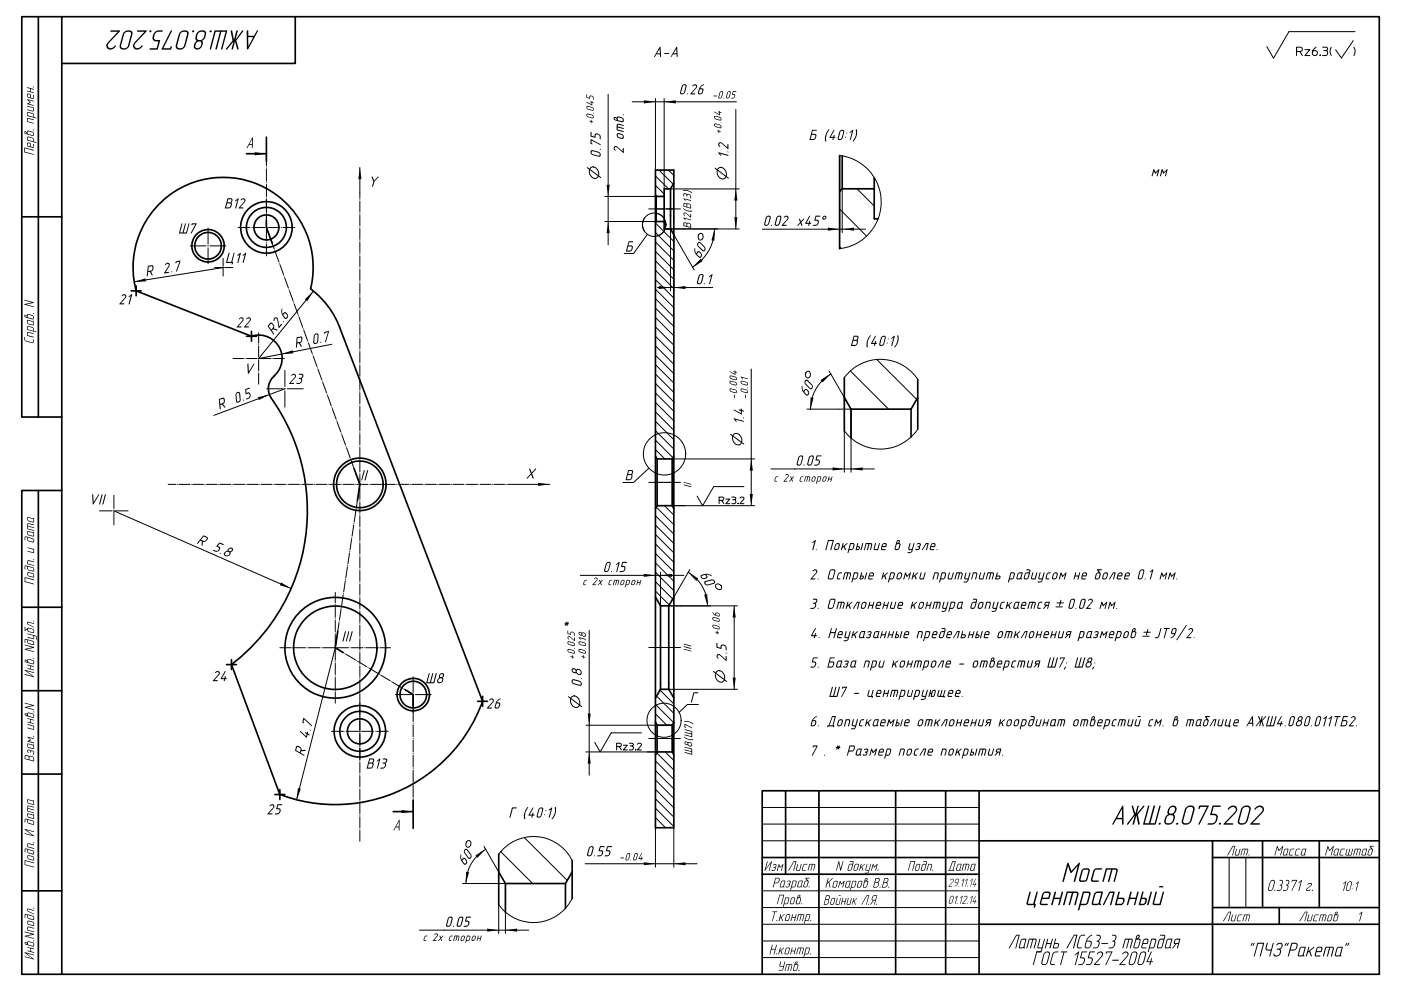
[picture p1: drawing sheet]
<svg xmlns="http://www.w3.org/2000/svg" width="420mm" height="297mm" viewBox="0 0 420 297" stroke-linecap="round" stroke-linejoin="round" font-family="sans-serif">
<g fill="none" stroke="#000" stroke-width=".3">
<path d="M388.7 15.4v1.2M389.7 15.4h-1v-1.3h1.2a.64 .64 0 0 1 .5 .8 .64 .64 0 0 1-.7 .5l.7 1.2M391.2 14.9h1.5l-1.5 1.7h1.5M394.5 14.1a1.64 1.64 0 0 0-.9 2.4 .77 .77 0 0 0 1.2-.1 .77 .77 0 0 0-.3-1.2 .77 .77 0 0 0-1.1 .6M395.7 16.5l.2 .1zM395.8 16.6h.1M396.5 14.1l1.4 .3v.5l-.4 .3a.76 .76 0 0 1 .5 .7 .76 .76 0 0 1-.6 .7h-.9M396.9 15.2h.6M399.1 14.1a2.34 2.34 0 0 0 0 2.5M405.7 12.2l-3.6 5.2-1.7-2.5M405.9 14.1a2.34 2.34 0 0 1 0 2.5M406.2 9.5h-19.8l-4.6 8-2-3.5"/>
<path d="M182.3 28.3v45.1M189.5 30.5h31.3M196.5 29.5v29.2M199.1 29.5v27.1M220.6 32.8v35.8M107.9 50.2v7.7M176.1 50.2l4 3M177.1 50.3a1.8 1.8 0 0 1 2.1 .4 1.8 1.8 0 0 1 .2 2.1 1.26 1.26 0 0 1-1.2 .7 1.26 1.26 0 0 1-1.1-.8 1.89 1.89 0 0 1 0-2.4zM181.3 58.9h17.8M196.5 52.7l3.9 3.9M196.5 55.6l2.6 2.5M196.5 58.4l.5 .5"/>
<path d="M197.6 51l4.2 4.2M200.4 51l1.6 1.6M201 56.6h20.6M214.4 50.4l4 3M215.4 50.4a1.8 1.8 0 0 1 2 .5 1.8 1.8 0 0 1 .3 2.1 1.39 1.39 0 0 1-1.6 .6 1.39 1.39 0 0 1-1-1.3 1.82 1.82 0 0 1 .3-1.9zM251.7 47v22.7M252.5 56.6v13.1M252.5 46.7a14.1 14.1 0 0 1 9.6 6.6M256.9 56.6l5.2 5.1M262.1 53.2a14.1 14.1 0 0 1-10.4 21.3M181.3 66.4h17.8M194.1 70.2l-4.2 5.8h-2.8"/>
<path d="M196.5 62.6h5.5M196.5 66.8l5.5 5.6M196.5 69.7l5.5 5.5M196.5 72.5l5.5 5.5M196.5 75.3l5.5 5.6M196.5 78.2l5.5 5.5M198.8 66.4l.3 .2M199.1 68.6h22.5M201 68.6v18.6M209.8 70a.97 .97 0 0 1 1.1 .9 .97 .97 0 0 1-1 1.1l-.6-.6 .1-1zM214.2 68.6a13.1 13.1 0 0 1-6.6 11.4M228.5 68.7h31"/>
<path d="M251.7 62.6l8.1 8.2M251.7 74l.5 .5M66.9 80.2l-26.7 4.3M93.9 87.3l-16.4 20.2 21.9-4.3M196.5 81l5.5 5.5M196.5 83.8l5.5 5.5M196.5 86.7l5.5 5.5M196.5 89.5l5.5 5.5M196.5 92.3l5.5 5.5M196.5 95.1l5.5 5.5M196.5 98l5.5 5.5M197.1 86.2h16.6"/>
<path d="M207.6 80l-5.6-9.7v16.9M207.6 80l.5 .9M85.4 116.5l-21.3 8M196.5 100.8l5.5 5.5M196.5 103.6l5.5 5.5M196.5 106.5l5.5 5.5M196.5 109.3l5.5 5.5M196.5 112.1l5.5 5.5M196.5 114.9l5.5 5.5M196.5 117.8l5.5 5.5M225.2 110.6v40.9M241.7 111.6l.2-.3a.97 .97 0 0 1 1.1 .9 .97 .97 0 0 1-.9 1.1l-.4-.3a1.2 1.2 0 0 1 0-1.4z"/>
<path d="M248.5 111.2l4.6 7.9M249.1 112a12.2 12.2 0 0 0-6.1 10.6M253.2 113.1a13.5 13.5 0 0 1 22 .6M254.9 111.2l11.5 11.4M262.9 107.8l11.9 11.9M196.5 120.6l5.5 5.5M196.5 123.4l5.5 5.5M196.5 126.3l5.5 5.5M196.5 129.1l5.5 5.5M196.5 131.9l5.2 5.3M196.5 134.8l2.8 2.7M201.5 137.5h24.7"/>
<path d="M219 130.1l4 3M220 130.1a1.73 1.73 0 0 1 1.9 .3 1.73 1.73 0 0 1 .5 1.8 1.22 1.22 0 0 1-1.1 1.2 1.22 1.22 0 0 1-1.3-.9 2.03 2.03 0 0 1 0-2.4zM242 122.6h13.1v18.9M253.1 129.2v12.3M275.2 128.6a13.5 13.5 0 0 1-22 .6M34.1 153.1l53.2 23.3M155.4 145.2h9.4M194.5 140.3l-4.6 4.3h-3.2M196.5 154.5l5.5 5.6M196.5 157.4l5.5 5.5M196.5 144.6h5.5M196.7 152l5.3 5.2"/>
<path d="M199.2 151.5l2.8 2.9M201.5 151.5h24.7M215.6 150v1M216.4 150h-.8v-1h.9a.5 .5 0 0 1 .5 .5 .5 .5 0 0 1-.6 .5l.6 1M217.6 149.6h1.2l-1.2 1.4h1.2M219.4 149l1.1 .1v.5l-.3 .2a.62 .62 0 0 1 .4 .6 .62 .62 0 0 1-.5 .6h-.7M219.7 149.8h.5M221.2 150.8l.1 .2zM221.3 150.9h.1M221.8 149.3a.59 .59 0 0 1 .8-.3 .59 .59 0 0 1 .3 .7l-1.1 1.3h1.2M223 145.8h-9l-3.4 5.7-1.6-2.8M231.1 140.5h7.2"/>
<path d="M238.3 140.5h23.8M174 172.4h31M196.5 160.2l5.5 5.5M196.5 163l5.5 5.5M196.5 165.9l5.5 5.4M196.5 168.7l5.5 5.5M196.5 171.5l5.5 5.5M196.5 174.3l5.2 5.2M196.5 177.2l4.2 4.1M196.5 171.4v20.4M198 171.4v10.2M206.3 171.5a11.7 11.7 0 0 1 5.8 10.1"/>
<path d="M206.3 171.6l-4.3 7.4M206.8 170.7l-.5 .9M214.6 175.2a1.02 1.02 0 0 1 1.4 .1 1.02 1.02 0 0 1 0 1.4 1.16 1.16 0 0 1-1.4-1.5zM318.1 179.9l-.5 1.6M100.5 194.1l-11.6 45.6M176.6 188.9v43.4M196.5 194.1h5.5M197.9 181.4l.2 .2M200.5 181.6h20.6M220.1 181.6v25M316.5 181.9h2M316.9 180.7h1.9"/>
<path d="M342.6 190.7h1.9M342.9 189.5h1.9M344.1 188.7l-.4 1.6M170.4 208.8l4 3M171.4 208.8a1.8 1.8 0 0 1 2.1 .5 1.8 1.8 0 0 1 .2 2.1 1.52 1.52 0 0 1-1.8 .4 1.52 1.52 0 0 1-.9-1.6l.1-1zM175.6 217.3h25.9M192.3 219.6h-9.1l-3.3 5.8-1.6-2.9M196.5 211.1l5.5 5.5M196.5 213.9l3.4 3.4M196.8 208.6l5.2 5.2M196.9 217.2l.2 .1M197.9 206.8l4.1 4.2"/>
<path d="M209.4 211.1h-3.3l-2.5 2.4M213.9 201.2l3.9 3M214.8 201.3a1.73 1.73 0 0 1 1.9 .2 1.73 1.73 0 0 1 .5 1.8 1.23 1.23 0 0 1-1 1.2 1.23 1.23 0 0 1-1.4-.8 2.03 2.03 0 0 1 0-2.4zM221.1 206.6l-20.5 .1M175.6 225.4h21.4M184.9 223.8v1M185.7 223.8h-.8v-1.1h.9a.52 .52 0 0 1 .5 .6 .52 .52 0 0 1-.6 .5l.6 1M186.9 223.3h1.2l-1.2 1.5h1.2M188.7 222.7l1.1 .2v.4l-.4 .3a.62 .62 0 0 1 .5 .6 .62 .62 0 0 1-.5 .6h-.7M188.9 223.6h.5M190.5 224.6l.1 .2zM190.6 224.7h.1"/>
<path d="M191.1 223.1a.58 .58 0 0 1 .7-.4 .58 .58 0 0 1 .4 .7l-1.1 1.4h1.2M196.5 228.1l5.5 5.5M196.5 230.9l5.5 5.5M196.5 233.7l5.5 5.6M196.5 236.6l5.5 5.5M196.5 239.4l5.5 5.5M196.5 221.3h5.5M196.8 225.6l5.2 5.1M199.4 225.4l2.6 2.5M140 252.2l.3-.2a.71 .71 0 0 1 .9 .6 .94 .94 0 0 1-.3 1 .94 .94 0 0 1-1 .1l-.2-.4zM145.1 253.7l.5 .8M145.6 254.5a11.8 11.8 0 0 0-5.9 10.3"/>
<path d="M145.6 254.5l3.9 6.8M149.5 256a12.9 12.9 0 0 1 22 1.9M150.1 255.2l9.6 9.6M157.2 251l12.8 12.8M175.4 258.9h33.6M196.5 242.2l5.5 5.5M196.5 245l3 3.1M196.5 247.9l.2 .2M196.5 248.1v11.8M202 248.1v11.8M228.5 252h65M228.5 242h65"/>
<path d="M228.5 247h65M368.5 257v15M373.5 257v15M125.8 278.8h7.4M133.2 278.8h25.3M138.7 264.8h12.8M151.5 273.4l-2-2.2v8.5M151.5 273.3v6.4M171.5 269.3a12.9 12.9 0 0 1-20 4.1M228.5 277h65M228.5 267h65M228.5 272h65"/>
<path d="M228.5 282h65M228.5 287h65"/>
<circle cx="196.1" cy="67.3" r="3.5"/>
<circle cx="199.2" cy="136" r="6.3"/>
<circle cx="199.1" cy="215.9" r="5.1"/>
</g>
<path d="M252.5 46.7l-.8-.1" fill="none" stroke="#000" stroke-width=".3" stroke-dasharray=".3 .3"/>
<path d="M199.6 67.3a3.5 3.5 0 0 0-5.1-3.1 3.5 3.5 0 0 0-.4 6 3.5 3.5 0 0 0 5.5-2.4v-.5" fill="none" stroke="#000" stroke-width=".3" stroke-dasharray="4.4 4.4"/>
<path d="M204 62.6h-9.5M194.5 144.6h9.5M194.5 194.1h9.5M204 221.3h-9.5" fill="none" stroke="#000" stroke-width=".3" stroke-dasharray="4.2 .5 0 .5"/>
<g fill="none" stroke="#000" stroke-width=".5">
<path d="M11.5 5v120M18.5 5h-12v120h12M88.5 5v14h-70M73.9 46.1h6M79.9 41.1v7.2M196.5 58.7l.2 .2h2.4M196.7 58.9v7.5M199.1 58.9v7.5M201 56.6h-1.9v2.3M201 56.6v12M202 54.9l-1 1.7M251.7 46.6v10.8l.8-.8v-9.9"/>
<path d="M251.7 57.4v17.1M252.5 56.6h9.6v9h1.1M262.1 53.3v3.3M6.5 65h12M79.9 66v2.2l1.7 4.7M196.5 66.6v-15.6h5.5v19.3M196.7 66.4l-.2 .2v70.1l.5 .8M196.7 66.4h2.4M199.1 66.4v2.2h1.9M201 68.6l1 1.7M202 70.3v66.4l-.5 .8M39.3 87.2h3"/>
<path d="M40.8 85.7v2.9M75.4 99.3v3M93.1 86.6a27 27 0 0 0-26.5-33.4 27 27 0 0 0-25.8 33.9l34.6 13.7M93.1 86.6a26.1 26.1 0 0 1 8.7 11.5M101.8 98.2l42.9 112M73.9 100.8h3M75.4 100.7a7 7 0 0 1 8.3 3.3 7 7 0 0 1-1.6 8.8M82.1 112.7a5.1 5.1 0 0 0-.4 7.2 58 58 0 0 1-12.3 79.3l14.5 38.9a47 47 0 0 0 60.8-28M253.1 113.1v6M275.1 113.7v5.4l-2 3.5h-18M275.1 119.1v9.5M196.5 136.7v42.3"/>
<path d="M197 137.5v14M197 137.5h4.5M201.5 137.5v14M202 136.7v79.8M255.1 122.6l-2-3.5v10.1M255.1 122.6v8.8M273.1 122.6v8.4M11.5 147v145M18.5 147h-12v145h407v-287h-395v287M106.2 140.5l1.7 4.7-.8 4.9M197 151.5l-.5 .9M197 151.5h4.5"/>
<path d="M201.5 151.5l.5 .9M196.5 179v69.1h5.5v-31.6l-.5 .8M196.5 179l1.5 2.6M202 179l-1.5 2.6M6.5 182h12M67.9 199.2h3M69.4 197.7v3M101.2 189.3l-.7 4.8 2.3 1.4M198 181.6v25M198 181.6h2.5M200.5 181.6v25M6.5 207h12"/>
<path d="M121.5 206.8l2.4 1.4v3.5M143.2 210.2h3M144.7 208.7v3M196.5 216.5l.5 .8M197 217.3v8.1M197 217.3h4.5M198 206.6l-1.5 2.6M198 206.6h2.5M200.5 206.6l1.5 2.6M201.5 217.3v8.1h-4.5M6.5 232h12M82.4 238.1h3"/>
<path d="M83.9 236.6v3M123.9 239.7v8.5M197 225.4l-.5 .8M201.5 225.4l.5 .8M235.5 237v25M245.5 237v55M268.5 237v55M283.5 237v55M293.5 237v55M413.5 237h-185v55M117.9 243.2h6M149.5 256v5.3l2 3.5"/>
<path d="M171.5 257.9v11.4M228.5 257h65M293.5 252h120M363.5 257h50M363.5 252v40M378.5 252v20M395.5 252v20M6.5 267h12M149.5 261.3v9.9M169.5 264.8v7.4M171.5 261.3l-2 3.5h-18v8.5M228.5 262h65"/>
<path d="M293.5 277h120M363.5 272h50M383.5 272v5"/>
<circle cx="62.4" cy="73.6" r="4"/>
<circle cx="62.4" cy="73.7" r="4.9"/>
<circle cx="79.9" cy="68.2" r="6"/>
<circle cx="79.9" cy="68.2" r="3.8"/>
<circle cx="79.9" cy="68.2" r="7.7"/>
<circle cx="107.9" cy="145.2" r="7"/>
<circle cx="107.9" cy="145.2" r="7.9"/>
<circle cx="100.5" cy="194.1" r="12.5"/>
<circle cx="100.5" cy="194.1" r="15.1"/>
<circle cx="107.9" cy="219.2" r="6"/>
<circle cx="107.9" cy="219.2" r="3.8"/>
<circle cx="107.9" cy="219.2" r="7.7"/>
<circle cx="123.9" cy="208.2" r="4"/>
<circle cx="123.9" cy="208.2" r="4.9"/>
</g>
<path d="M79.9 76.7v-17M88.4 68.2h-17M99.4 219.2h17M107.9 210.7v17M123.9 208.2v35" fill="none" stroke="#000" stroke-width=".3" stroke-dasharray="3.6 .4 0 .4"/>
<path d="M77.5 115.1v-15.3M85.3 107.5h-15.5M123.9 208.2l-23.4-14.1" fill="none" stroke="#000" stroke-width=".3" stroke-dasharray="3.2 .4 0 .4"/>
<path d="M83.9 194.1h33.2M100.5 194.1l7.4-48.9M100.5 210.7v-33.2" fill="none" stroke="#000" stroke-width=".3" stroke-dasharray="3.4 .4 0 .4"/>
<path d="M107.9 145.2l-28-77M155.4 145.2h-105M107.9 252.1v-194.2" fill="none" stroke="#000" stroke-width=".3" stroke-dasharray="3.3 .4 0 .4"/>
<path d="M79.9 68.2v-22.1" fill="none" stroke="#000" stroke-width=".3" stroke-dasharray="3.7 .5 0 .5"/>
<path d="M34.1 148.4v8.9" fill="none" stroke="#000" stroke-width=".3" stroke-dasharray="3.9 .5 0 .5"/>
<path d="M38.4 153.1h-8.6" fill="none" stroke="#000" stroke-width=".3" stroke-dasharray="3.8 .5 0 .5"/>
<path d="M79.9 116.5h11M85.4 122v-11" fill="none" stroke="#000" stroke-width=".3" stroke-dasharray="4.9 .6 0 .6"/>
<path d="M64.3 80.2h5.5M66.9 82.8v-5.4" fill="none" stroke="#000" stroke-width=".3" stroke-dasharray="2.4 .3 0 .3"/>
<path d="M62.4 79v-10.7M67.7 73.7h-10.7M118.5 208.2h10.7M123.9 202.8v10.7" fill="none" stroke="#000" stroke-width=".3" stroke-dasharray="4.8 .6 0 .6"/>
<g fill="#000">
<path d="M33.2 9.1h2.7l.1 .2-3.3 3.5a.94 .94 0 0 0-.1 1.5 .94 .94 0 0 0 1.5-.2l.3-.5h.3a1.52 1.52 0 0 1-1.3 1.2 1.52 1.52 0 0 1-1.5-.8v-.5l.3-.7 3.1-3.3h-2.1z" fill-rule="evenodd"/>
<path d="M37 9.8a1.68 1.68 0 0 1 2.8 0l-1 3.8a1.63 1.63 0 0 1-1.3 1.3 1.63 1.63 0 0 1-1.7-.8zM37.6 9.7l-.4 .6-.9 3.3a1.05 1.05 0 0 0 1 .9 1.05 1.05 0 0 0 1.1-.9l.9-3.6a1.17 1.17 0 0 0-1.7-.3z" fill-rule="evenodd"/>
<path d="M41.2 9.1l2.8 .1-3.3 3.6a.94 .94 0 0 0-.1 1.5 .94 .94 0 0 0 1.5-.2l.3-.5h.3a1.52 1.52 0 0 1-1.3 1.2 1.52 1.52 0 0 1-1.5-.8v-.5l.3-.7 3.1-3.3h-2.1z" fill-rule="evenodd"/>
<path d="M46.2 9.8a2.63 2.63 0 0 1 2.6-.7l-.3 .4h-1a1.51 1.51 0 0 0-1 2.4l1.5 .1-.7 2.8h-2.5l.2-.3h2l.5-2.1h-.8a1.01 1.01 0 0 1-1-1.3z" fill-rule="evenodd"/>
<path d="M51.2 9.2l.3-.1v.2l-2.5 5.2h2l.2-.6h.3l-.1 .8-.3 .2h-2.5l-.2-.2z" fill-rule="evenodd"/>
<path d="M53.8 9.8a1.68 1.68 0 0 1 2.8 0l-1 3.8a1.63 1.63 0 0 1-1.3 1.3 1.63 1.63 0 0 1-1.6-.8zM54.4 9.7l-.4 .6-.9 3.3a1.05 1.05 0 0 0 1.1 1 1.05 1.05 0 0 0 1-1l.9-3.6a1.2 1.2 0 0 0-1.7-.3z" fill-rule="evenodd"/>
<path d="M59.1 9.8a1.85 1.85 0 0 1 2.5-.3 2.45 2.45 0 0 1-1 2.7 1.65 1.65 0 0 1-.3 2.1 1.65 1.65 0 0 1-2 .2 1.69 1.69 0 0 1 .6-2.2l-.1-.2a1.89 1.89 0 0 1 .3-2.3zM58.8 12.9l-.1 .3a.82 .82 0 0 0 .3 1.2 .82 .82 0 0 0 1.1-.5l.1-.3a.81 .81 0 0 0-.2-1.2 .81 .81 0 0 0-1.2 .5zM59.7 9.7l-.3 .3a1.88 1.88 0 0 0-.3 1.7l.3 .2a1.54 1.54 0 0 0 1.7-.6 1.54 1.54 0 0 0 0-1.7z" fill-rule="evenodd"/>
<path d="M64.4 9.1h3.7l-1.6 5.7-.2-.1 1.3-5.2h-1.2l-1.4 5.2-.3 .2-.1-.2 1.3-5.2h-1.2l-1.4 5.2-.3 .2-.1-.2z" fill-rule="evenodd"/>
<path d="M69.3 9.1l.3 .1 .5 2.7 .8-2.8 .4 .2-.7 2.6 2-2.7h.4l-2.2 3 .7 2.4-.1 .2-.3-.1-.7-2.3-.6 2.3-.4 .1 .6-2.4-1.9 2.3h-.4l2-2.5z" fill-rule="evenodd"/>
<path d="M74.1 9.1l.3 .1v1.5h1.7l.9-1.5 .4-.1-3.2 5.7-.2-.1zM74.4 11.1l.1 2.8 1.4-2.8z" fill-rule="evenodd"/>
<path d="M197.7 14.1h.3l.1 2.9-.2 .1-.1-.8h-1.1l-.6 .8zM197.7 14.6l-.7 1.4h.8z" fill-rule="evenodd"/>
<path d="M199.1 15.9l1.5 .1-1.5 .2z" fill-rule="evenodd"/>
<path d="M202.7 14.1h.3l.1 2.9-.2 .1-.1-.8h-1l-.7 .8zM202.7 14.6l-.8 1.4h.9z" fill-rule="evenodd"/>
<path d="M8.4 28.3v.7l.6 .2v-.8zM8.1 28.2l.3-.2 .7 .2 .1 1.1 .6 .1 .1-.9h.2v1l-.4 .1-1.3-.4-.3-.2z" fill-rule="evenodd"/>
<path d="M8.1 26.2l2 .4v.3l-.9-.3v.9l.9 .2v.2l-2-.5v-.2l.9 .2v-.8z" fill-rule="evenodd"/>
<path d="M8.4 33.8l-.1 .8 1.6 .4-.1-.8zM8.2 33.6l1.7 .4 .2 .3v.8l.8 .2v.2l-2.8-.8z" fill-rule="evenodd"/>
<path d="M8.1 35.5l.3-.2 1.7 .5v.2l-1.7-.4-.1 .8 1.8 .4v.2l-2-.5z" fill-rule="evenodd"/>
<path d="M8.1 31.7l2 .5v1.1l-.2 .1-1.8-.4 .1-.2 1.6 .4 .1-.8-1.8-.5z" fill-rule="evenodd"/>
<path d="M8.1 29.8l2 .4v.3l-1.6-.4 .7 .6-.7 .4 1.6 .4v.2l-2-.5 .8-.5z" fill-rule="evenodd"/>
<path d="M175.8 28.3l.2 .1v.8l.7 .1a.66 .66 0 0 1 .6-.7 .66 .66 0 0 1 .7 .8l-.1 .5-.1-.6a.49 .49 0 0 0-.4-.4 .49 .49 0 0 0-.5 .2v.5l-1.1-.3z" fill-rule="evenodd"/>
<path d="M176.7 36.2l.4 .1 .1-.4 .1 .4 .4 .1 .1 .3-.5-.2v.5l-.2-.5z" fill-rule="evenodd"/>
<path d="M175.8 30.5l1.5 .8v-.5l-.4-.3h.4l.1-.2 .6 .6-.4-.1-.2 .8z" fill-rule="evenodd"/>
<path d="M175.9 34.1l1.6 .3a.53 .53 0 0 1 .5 .5 .53 .53 0 0 1-.5 .6l-1.4-.4-.3-.6zM176 34.4l.3 .5 1.5 .3-.3-.6z" fill-rule="evenodd"/>
<path d="M175.8 31.9l.5-.2 1.2 .4a.53 .53 0 0 1 .5 .5 .53 .53 0 0 1-.5 .6l-1.4-.4-.3-.4zM176 32.1l.3 .5 1.5 .3-.3-.6z" fill-rule="evenodd"/>
<path d="M185.1 37.1h.4l1.5 .4-.1 .3-1.6-.4-.1 .5 1.7 .4 .1 .3-1.8-.4v.6l1.7 .5 .1 .2-2.1-.5v-1.5z" fill-rule="evenodd"/>
<path d="M185.2 35.3l.1 .7 1.4 .3-.2-.8zM184.3 35.5l.1 .3 .6 .1-.5-.6zM184.1 35.1h.2a.61 .61 0 0 0 .9-.2l1.2 .2a.78 .78 0 0 1 .6 .8 .78 .78 0 0 1-.6 .8l-2.1-.7-.3-.3z" fill-rule="evenodd"/>
<path d="M193 30.1l3.5 .4-3.5 .5z" fill-rule="evenodd"/>
<path d="M199.1 30.5l3.5-.4v.9z" fill-rule="evenodd"/>
<path d="M204.6 25.4l.8-.2 .4 .4-.4 2a.76 .76 0 0 1-.8 .7 .76 .76 0 0 1-.7-.7zM204.8 25.6l-.6 2a.44 .44 0 0 0 .4 .4 .44 .44 0 0 0 .5-.4l.4-1.8-.3-.3z" fill-rule="evenodd"/>
<path d="M207.6 25.6a.72 .72 0 0 1 1.1-.3 .72 .72 0 0 1 .1 1.1l-1.4 1.6h.9l.1 .3h-1.5l1.7-2a.51 .51 0 0 0-.3-.7 .51 .51 0 0 0-.7 .3z" fill-rule="evenodd"/>
<path d="M209.8 26.8l-.3 1 .6 .2 .3-.3 .2-.8zM210 25.8l1-.5-1.1 1.2h.8a1.13 1.13 0 0 1 0 1.3 1.13 1.13 0 0 1-1.3 .5l-.2-.6z" fill-rule="evenodd"/>
<path d="M213.9 28.7h1l-1 .2z" fill-rule="evenodd"/>
<path d="M215 39.2h.4l.1-.4 .1 .5 .5 .3-.5-.1-.1 .4-.1-.5z" fill-rule="evenodd"/>
<path d="M214.1 33.5l1.5 .8v-.6l-.4-.3 .4 .1 .1-.3 .6 .7-.5-.1-.1 .7z" fill-rule="evenodd"/>
<path d="M214.1 37.2l.5-.2 1.2 .3a.55 .55 0 0 1 .5 .6 .55 .55 0 0 1-.5 .5l-1.4-.4-.3-.3zM214.3 37.3l.2 .5 1.3 .4a.32 .32 0 0 0 .3-.3 .32 .32 0 0 0-.3-.3z" fill-rule="evenodd"/>
<path d="M214.1 34.9l.5-.2 1.2 .3a.55 .55 0 0 1 .5 .6 .55 .55 0 0 1-.5 .5l-1.4-.4-.3-.3zM214.3 35l.2 .5 1.3 .4a.32 .32 0 0 0 .3-.3 .32 .32 0 0 0-.3-.3z" fill-rule="evenodd"/>
<path d="M215.9 27.5l.5-.2 .4 .3-.3 1.4a.55 .55 0 0 1-.6 .5 .55 .55 0 0 1-.5-.5zM216 27.6l-.4 1.4a.32 .32 0 0 0 .3 .3 .32 .32 0 0 0 .3-.3l.4-1.3z" fill-rule="evenodd"/>
<path d="M218.2 27.5l.5-.2 .4 .3-.3 1.4a.55 .55 0 0 1-.6 .5 .55 .55 0 0 1-.5-.5zM218.3 27.6l-.4 1.4a.32 .32 0 0 0 .3 .3 .32 .32 0 0 0 .3-.3l.4-1.3z" fill-rule="evenodd"/>
<path d="M219.7 27.3l1.1 .1-.9 .1-.2 .7a.67 .67 0 0 1 .7 .7 .67 .67 0 0 1-.8 .6l-.5-.1 .6-.1a.48 .48 0 0 0 .4-.4 .48 .48 0 0 0-.2-.5h-.5z" fill-rule="evenodd"/>
<path d="M7.5 39.6l.1 .3 .5 .2-.4-.5zM8.4 39.4v.8l1.5 .3-.1-.8zM7.4 39.4h.4l.3 .3v-.4l.4-.2 1.2 .4a.71 .71 0 0 1 .4 .6 .71 .71 0 0 1-.4 .6l-2.2-.6-.2-.5z" fill-rule="evenodd"/>
<path d="M8.3 43l.1 .7 .6 .2v-.8zM8.1 42.9l.3-.2 .7 .2 .1 1.1 .5 .1 .2-.1v-.8l.2-.1v1.1l-.2 .1-1.5-.4-.3-.3z" fill-rule="evenodd"/>
<path d="M8.4 41.2l-.1 .7 1.6 .5-.2-1zM8.2 41l1.7 .3 .2 .3v.8l.8 .2v.2l-2.8-.7z" fill-rule="evenodd"/>
<path d="M7.3 44.2l2.8 .7v.3l-2.6-.8v1.1l2.6 .7v.2l-2.8-.8z" fill-rule="evenodd"/>
<path d="M75.6 41.2h.2l-.1 3.1-.2 .1v-.9h-.9l-.6 .9zM75.6 41.7l-.8 1.5h.7z" fill-rule="evenodd"/>
<path d="M76.4 45.6l3.5 .5-3.5 .5z" fill-rule="evenodd"/>
<path d="M107.9 50.2l.4 3.5h-.9z" fill-rule="evenodd"/>
<path d="M111.5 52.9l.7 1.2 1.1-1.2 .2 .2a3.5 3.5 0 0 0-1.7 2.8h-.3l.4-1.5-.5-1.3z" fill-rule="evenodd"/>
<path d="M177.1 41.7l2.9 1.5 .1 .3-2.8-1.4v.8l.3 .3h-.4z" fill-rule="evenodd"/>
<path d="M177.1 39.5l.2 .1v1.1l.9 .3a.94 .94 0 0 1 1-1 .94 .94 0 0 1 .9 1v.7h-.2l-.1-.7a.67 .67 0 0 0-.5-.7 .67 .67 0 0 0-.8 .3v.7l-1.4-.4z" fill-rule="evenodd"/>
<path d="M177.2 45.1l.5-.1 1.7 .5a.83 .83 0 0 1 .7 .6 .83 .83 0 0 1-.4 .9l-2.3-.6-.3-.5zM177.4 45.4l-.1 .4 .3 .3 1.8 .6a.45 .45 0 0 0 .4-.5 .45 .45 0 0 0-.4-.4z" fill-rule="evenodd"/>
<path d="M181.9 55.4h.9l-.5 3.5z" fill-rule="evenodd"/>
<path d="M184.2 43.9l.5-.1 2 1.6v-1h.3v1.5l-2-1.7a.5 .5 0 0 0-.7 .2 .5 .5 0 0 0 .3 .7l-.3 .1a.84 .84 0 0 1-.1-1.3z" fill-rule="evenodd"/>
<path d="M185.1 40l1.2 .1a.76 .76 0 0 1 .7 .8 .76 .76 0 0 1-.7 .7l-1.2-.5-.2-.5zM185.3 40.2v.7l1 .4a.44 .44 0 0 0 .4-.4 .44 .44 0 0 0-.4-.5z" fill-rule="evenodd"/>
<path d="M205 57.9h.5l.4 .3a.94 .94 0 0 1 1 .2 .94 .94 0 0 1 .3 1h-.3v-.5a.46 .46 0 0 0-.4-.5 .46 .46 0 0 0-.5 .5l-.2-.1a.47 .47 0 0 0-.1-.5 .47 .47 0 0 0-.6-.1l-.1 .7-.1-.1z" fill-rule="evenodd"/>
<path d="M204.9 59.5l2.2 .5 .1 .2-1.9-.5 .2 .6z" fill-rule="evenodd"/>
<path d="M204.8 57a2.73 2.73 0 0 1 2.7 .9 3.3 3.3 0 0 0-2.7-.7z" fill-rule="evenodd"/>
<path d="M215.5 42.7h.8l1.8 1.5v-.9l.2-.1 .1 1.5-2-1.7a.51 .51 0 0 0-.8 .3 .51 .51 0 0 0 .3 .7h-.2a.84 .84 0 0 1-.2-1.3z" fill-rule="evenodd"/>
<path d="M215.4 45.6l2.8 .8 .2 .3-2.6-.6 .4 .5-.2 .1z" fill-rule="evenodd"/>
<path d="M220.6 56.6l.5 3.5h-1z" fill-rule="evenodd"/>
<path d="M243.3 40.4l-.3 1.3 1.2-.2 .2-1zM243.5 38.9h1.4l-.1 .3h-1.1l-.3 .9 1.1 .1a1.19 1.19 0 0 1-.7 1.8l-1.2-.1z" fill-rule="evenodd"/>
<path d="M248.4 38.8h.2v.1l-.3 .4a4 4 0 0 0-.6 2.9l-.3 .2a4 4 0 0 1 1-3.6z" fill-rule="evenodd"/>
<path d="M249.9 39h.3l-1.1 2h.7l.3-.6v.6l.4 .2-.5 .1-.1 .5-.3 .2 .1-.7h-1v-.1z" fill-rule="evenodd"/>
<path d="M251.9 39.1l.9-.2 .3 .4-.5 2a.74 .74 0 0 1-.7 .7 .74 .74 0 0 1-.8-.7zM252.1 39.3l-.6 2a.44 .44 0 0 0 .4 .4 .44 .44 0 0 0 .4-.4l.5-1.9-.3-.2z" fill-rule="evenodd"/>
<path d="M253.4 41.1a.15 .15 0 0 1 .3 0 .15 .15 0 0 1-.3 0zM253.7 39.9a.15 .15 0 0 1 .3 0 .15 .15 0 0 1-.3 0z" fill-rule="evenodd"/>
<path d="M254.7 39.6l1.1-.7-.9 3.1-.2-.1 .7-2.5-.5 .4z" fill-rule="evenodd"/>
<path d="M256.5 38.8l.3-.1a3.5 3.5 0 0 1-1 3.7h-.1a4.4 4.4 0 0 0 .8-3.6z" fill-rule="evenodd"/>
<path d="M345.8 50.7l.6 .9 1.1-.9-.5 2.1-.3-.1 .4-1.4-.7 .8-.5-.8-.4 1.4-.2 .1z" fill-rule="evenodd"/>
<path d="M348.3 50.7l.2 .1 .4 .8 1.1-.9-.5 2.1-.3-.1 .4-1.4-.7 .8-.5-.8-.3 1.4-.4 .1z" fill-rule="evenodd"/>
<path d="M49.6 79.1a.69 .69 0 0 1 1-.2 .69 .69 0 0 1 .2 .9l-1.2 1.8 1-.1v.2l-1.4 .3 1.3-2.3a.49 .49 0 0 0-.3-.7 .49 .49 0 0 0-.6 .4l-.1-.1z" fill-rule="evenodd"/>
<path d="M52.7 78.3l1.3-.2 .1 .1-1.3 3.2 1-2.9-.9 .1-.2 .3z" fill-rule="evenodd"/>
<path d="M54.4 67h.3l-.7 2.7h.8l.8-2.8-.5 2.8h.7l.7-2.7h.3l-.8 3h-2.4z" fill-rule="evenodd"/>
<path d="M57.5 67l1.3-.1 .1 .2-1.4 2.8-.4 .1 1.5-2.8h-.9l-.3 .3z" fill-rule="evenodd"/>
<path d="M68.6 75.8l.2 .1-.7 2.6h1.2l.7-2.7h.3l-.7 2.7 .3 .2-.3 .6-.1-.5h-1.7z" fill-rule="evenodd"/>
<path d="M68.2 59.4h1.1a.73 .73 0 0 1 .4 .6 .73 .73 0 0 1-.3 .7l.1 .1a1.29 1.29 0 0 1-.9 1.7h-1.2zM68.1 61l-.3 1.2 1.1-.1 .3-1.1zM68.4 59.7l-.2 .9h.7a.53 .53 0 0 0 .4-.3 .53 .53 0 0 0-.1-.6z" fill-rule="evenodd"/>
<path d="M70.5 60.1l1-.6-.8 3-.2-.2 .7-2.4-.6 .4z" fill-rule="evenodd"/>
<path d="M71.2 76.4l.8-.7 .2 .1-.9 3-.2-.1 .7-2.4-.5 .4z" fill-rule="evenodd"/>
<path d="M72.8 76.4l.8-.7 .2 .1-.9 3-.2-.1 .7-2.4-.5 .4-.2-.1z" fill-rule="evenodd"/>
<path d="M72.2 59.8a.72 .72 0 0 1 1.1-.3 .72 .72 0 0 1 .1 1.1l-1.4 1.6h.9l.1 .2-1.5 .1 1.7-2a.51 .51 0 0 0-.3-.8 .51 .51 0 0 0-.7 .3z" fill-rule="evenodd"/>
<path d="M182.3 66.4l.5 3.5h-.9z" fill-rule="evenodd"/>
<path d="M188.3 73.9l-.3 1.2 1.2-.2 .2-.9zM188.4 72.4h1.4l-.1 .2h-1.1l-.2 1h1.1a1.18 1.18 0 0 1-.7 1.8h-1.2z" fill-rule="evenodd"/>
<path d="M205.1 63.8l.5-.1 1.3 1.2v-.7l.2-.1 .1 1.2-1.5-1.3a.38 .38 0 0 0-.6 .2 .38 .38 0 0 0 .3 .5h-.2a.61 .61 0 0 1-.1-.9z" fill-rule="evenodd"/>
<path d="M205 66.7l.8 .1a.97 .97 0 0 1 1.4 .5v1l-2.2-.5-.1-.8zM206.1 67l-.1 .8 .9 .2-.1-.9zM205.2 66.8l-.1 .8 .7 .1-.1-.7z" fill-rule="evenodd"/>
<path d="M204.9 61l.5-.2 .4 .3a.97 .97 0 0 1 1.4 .4v1l-2.3-.6zM206.1 61.2l-.1 .8 .9 .3-.1-1zM205.2 61.1l-.1 .7 .7 .1-.1-.7z" fill-rule="evenodd"/>
<path d="M204.9 65.3l2.3 .7-1.9-.5 .2 .5z" fill-rule="evenodd"/>
<path d="M204.8 62.4l.4 .2a2.51 2.51 0 0 0 2.2 .5l.1 .3a3.1 3.1 0 0 1-2.7-.8z" fill-rule="evenodd"/>
<path d="M209.3 75.6l-.3 .6 .8 .8 .3-.8-.5-.5zM208.2 74.4l.3 .2-.1 .5 .3 .8 .5-.6a1.11 1.11 0 0 1 1.1 .6 1.11 1.11 0 0 1-.2 1.3l-.2 .1a2.75 2.75 0 0 1-1.7-2.9z" fill-rule="evenodd"/>
<path d="M209.2 72.7l.6-.2 1.4 1.4a.75 .75 0 0 1 .3 1 .75 .75 0 0 1-1 .3l-1.4-1.5zM209.5 72.8l-.2 .8 1.4 1.3a.44 .44 0 0 0 .5-.2 .44 .44 0 0 0-.1-.5l-1.2-1.3z" fill-rule="evenodd"/>
<path d="M214.2 68.6v3.5l-.9-.1z" fill-rule="evenodd"/>
<path d="M220.1 65.1h1l-.5 3.5z" fill-rule="evenodd"/>
<path d="M229.7 65a.73 .73 0 0 1 .8-.4 .73 .73 0 0 1 .6 .7l-.5 1.7a.74 .74 0 0 1-.8 .7 .74 .74 0 0 1-.7-.7zM229.9 65.2l-.5 1.8a.44 .44 0 0 0 .5 .4 .44 .44 0 0 0 .4-.4l.5-1.7a.45 .45 0 0 0-.4-.4 .45 .45 0 0 0-.5 .3z" fill-rule="evenodd"/>
<path d="M232.8 65a.73 .73 0 0 1 .8-.4 .73 .73 0 0 1 .6 .7l-.4 1.7a.76 .76 0 0 1-.8 .7 .76 .76 0 0 1-.7-.7zM233.2 65l-.6 2a.44 .44 0 0 0 .4 .4 .44 .44 0 0 0 .5-.4l.4-1.8-.2-.3z" fill-rule="evenodd"/>
<path d="M235 65a.71 .71 0 0 1 1-.3 .71 .71 0 0 1 .2 1.1l-1.4 1.6h.9l.1 .3h-1.5l1.7-2.1a.5 .5 0 0 0-.3-.6 .5 .5 0 0 0-.6 .3z" fill-rule="evenodd"/>
<path d="M239.5 65.6h.3l.3 .7 .7-.7h.3l-.9 1 .4 .9-.2 .2-.4-.8-.8 .8-.2-.1 .9-1z" fill-rule="evenodd"/>
<path d="M242.6 64.7h.3v.1l-1.1 2h.7l.3-.7v.7l.4 .1-.5 .2-.4 .6 .1-.6-1-.1z" fill-rule="evenodd"/>
<path d="M244.5 64.7l1.5 .1-.2 .1h-1.1l-.2 .9a.87 .87 0 0 1 1 .6 .87 .87 0 0 1-.5 1.1l-1.3 .1 .2-.2h.6a.68 .68 0 0 0 .6-.5 .68 .68 0 0 0-.3-.8h-.7z" fill-rule="evenodd"/>
<path d="M246.8 64.8a.56 .56 0 0 1 .9 0 .56 .56 0 0 1-.2 .8 .56 .56 0 0 1-.9 .1 .56 .56 0 0 1 .2-.9zM246.9 65.3a.31 .31 0 0 0 .6 0 .31 .31 0 0 0-.6 0z" fill-rule="evenodd"/>
<path d="M248.2 68.2l3.5 .5-3.5 .4z" fill-rule="evenodd"/>
<path d="M252.5 68.7l3.5-.5v.9z" fill-rule="evenodd"/>
<path d="M7.5 94.6l.1 .3 .5 .2zM8.4 94.4v.8l1.5 .3-.1-.8zM7.4 94.4l.3-.1 .4 .4 .3-.6 1.3 .3a.85 .85 0 0 1 .2 1.3l-2.4-.6-.2-.5z" fill-rule="evenodd"/>
<path d="M8.3 96.1l.1 .8 1.5 .3-.1-.7zM8.1 95.8l1.6 .4 .4-.1v1.3l-.2 .1-1.7-.5z" fill-rule="evenodd"/>
<path d="M8.4 97.9l-.1 .8 1.6 .4-.1-.8zM8.1 97.9l.4-.2 1.4 .4 .2 .3v.8l.7 .2 .1 .2-2.8-.8z" fill-rule="evenodd"/>
<path d="M8.2 99.5l1.9 .4v.2l-1.7-.4-.1 .8 1.8 .4v.3l-1.9-.5z" fill-rule="evenodd"/>
<path d="M7.3 89.8l2.8 .8v.2l-2.3 .4 2.3 .6v.2l-2.8-.7v-.2l2.3-.4-2.3-.6z" fill-rule="evenodd"/>
<path d="M36.5 88.5a.69 .69 0 0 1 1-.2 .69 .69 0 0 1 .1 1l-1.3 1.6h.9v.3h-1.4l1.6-2a.5 .5 0 0 0-.2-.7 .5 .5 0 0 0-.7 .3z" fill-rule="evenodd"/>
<path d="M38.6 88.9l1-.7-.9 3-.1-.1 .6-2.4-.5 .4z" fill-rule="evenodd"/>
<path d="M40.2 84.5l3.4-1.1 .1 .9z" fill-rule="evenodd"/>
<path d="M44.6 79.9l-.2 1.3 1-.2 .3-1.1zM44.3 79.7l1.4-.2a1.19 1.19 0 0 1-.4 1.9l.4 1.1h-.2l-.6-1h-.5l-.1 1.1-.3 .2z" fill-rule="evenodd"/>
<path d="M71.8 95.3a.69 .69 0 0 1 1 0 .69 .69 0 0 1 0 1l-1.4 1.5h1v.3h-1.5l1.7-2a.51 .51 0 0 0-.2-.7 .51 .51 0 0 0-.7 .3z" fill-rule="evenodd"/>
<path d="M74 95.3a.69 .69 0 0 1 1 0 .69 .69 0 0 1 0 1l-1.4 1.5h.9l.1 .3h-1.5l1.7-2a.51 .51 0 0 0-.2-.7 .51 .51 0 0 0-.7 .3z" fill-rule="evenodd"/>
<path d="M81.1 97.1l-.5 .7 .7 1 .7-1-.5-.7zM80.9 96.8l.2-.1a1.17 1.17 0 0 1 1 1.7l1 .6-.1 .1-1.2-.4-.3 .4 .7 .9-.2 .3-1.8-2.5z" fill-rule="evenodd"/>
<path d="M82.2 95.3a.66 .66 0 0 1 .7-.2 .66 .66 0 0 1 .5 .6l.3 2.1 .6-.7 .2 .1-.9 1.2-.5-2.6a.51 .51 0 0 0-.7-.3 .51 .51 0 0 0-.2 .8l-.2-.2z" fill-rule="evenodd"/>
<path d="M85.3 93.9l-.4 .5 .6 .9h.3l.3-.4-.1-.4-.3-.5zM84.4 92.5l.3 .1v1.5l.6-.5a1.14 1.14 0 0 1 .9 .7 1.14 1.14 0 0 1-.2 1.2l-.3 .1a2.84 2.84 0 0 1-1.3-3.1z" fill-rule="evenodd"/>
<path d="M91.4 89.7l2.5-2.4-1.8 3z" fill-rule="evenodd"/>
<path d="M97.2 99.5l1.5-.2-1 3.1-.2 .1 .8-2.9-.8 .1-.2 .4z" fill-rule="evenodd"/>
<path d="M197.5 85.7l3.5 .5-3.5 .4z" fill-rule="evenodd"/>
<path d="M202 86.2l3.5-.5v.9z" fill-rule="evenodd"/>
<path d="M210.1 77.5l.5 .8-3 1.7z" fill-rule="evenodd"/>
<path d="M209.5 82.5a.73 .73 0 0 1 .8-.4 .73 .73 0 0 1 .6 .7l-.4 1.7a.76 .76 0 0 1-.8 .7 .76 .76 0 0 1-.7-.7zM209.8 82.7l-.5 1.8a.44 .44 0 0 0 .4 .4 .44 .44 0 0 0 .4-.4l.5-1.7a.44 .44 0 0 0-.4-.4 .44 .44 0 0 0-.4 .3z" fill-rule="evenodd"/>
<path d="M212.6 82.8l1-.6-.9 3-.2-.1 .7-2.4-.5 .3z" fill-rule="evenodd"/>
<path d="M7.3 101l.4 1.1 2 .5 .3-.9 .1 .9-.3 .2-2.1-.5-.4-.5z" fill-rule="evenodd"/>
<path d="M70.9 117.6l.6-.2 .4 .3 .2 2a.74 .74 0 0 1-.4 .9 .74 .74 0 0 1-.9-.4l-.2-2zM71 117.9v2.2a.44 .44 0 0 0 .6 .2 .44 .44 0 0 0 .3-.5l-.3-1.9-.2-.1z" fill-rule="evenodd"/>
<path d="M73.5 116.7l1.4-.4-1.1 .5 .1 1a.9 .9 0 0 1 1.3 .3 .9 .9 0 0 1-.4 1.3l-1 .3v-.3l.7-.2a.65 .65 0 0 0 .4-.7 .65 .65 0 0 0-.6-.5l-.6 .2z" fill-rule="evenodd"/>
<path d="M74.2 109l.3 .1 .1 2.3 1.4-2.4h.2l-1.7 3-.2-.1z" fill-rule="evenodd"/>
<path d="M77.3 119.1l3.5-.9-3.2 1.7z" fill-rule="evenodd"/>
<path d="M84.4 106.1l3.4-1.1 .1 .9z" fill-rule="evenodd"/>
<path d="M87.4 112.4a.71 .71 0 0 1 1-.3 .71 .71 0 0 1 .1 1.1l-1.4 1.6h1v.2l-1.5 .1 1.7-2a.51 .51 0 0 0-.2-.8 .51 .51 0 0 0-.7 .3z" fill-rule="evenodd"/>
<path d="M89.2 101.3l-.1 1.3 1.2-.4v-1zM88.9 101.1l1.4-.2a1.18 1.18 0 0 1-.4 1.9l.5 1.1h-.2l-.6-1.1-.5 .1-.1 1.2-.3 .1z" fill-rule="evenodd"/>
<path d="M89.7 112.1l.7-.1a.74 .74 0 0 1 .5 .7 .74 .74 0 0 1-.4 .7 1.24 1.24 0 0 1-.3 1.4 1.24 1.24 0 0 1-1.3 .3l.1-.3h.6a.61 .61 0 0 0 .7-.7 .61 .61 0 0 0-.7-.5v-.3a.68 .68 0 0 0 .8-.2 .68 .68 0 0 0 .1-.7l-.9-.1z" fill-rule="evenodd"/>
<path d="M94.3 100.3l.6-.4a.51 .51 0 0 1 .6 .6l-.1 1.8a.76 .76 0 0 1-.6 .8 .76 .76 0 0 1-.9-.6zM94.5 100.3l-.2 .4-.1 1.8a.43 .43 0 0 0 .5 .3 .43 .43 0 0 0 .4-.5l.1-1.8-.2-.2z" fill-rule="evenodd"/>
<path d="M218.8 111.3l1.4 .8v-.6l-.4-.2h.4l.1-.2 .6 .6-.4-.1-.2 .8z" fill-rule="evenodd"/>
<path d="M220.1 118.3l.2 .1-.1 .9-.2-.1z" fill-rule="evenodd"/>
<path d="M218.8 116.4l1.6 .3a.55 .55 0 0 1 .5 .6 .55 .55 0 0 1-.5 .5l-1.4-.4-.3-.5zM219 116.7l.1 .5 1.3 .4a.32 .32 0 0 0 .3-.3 .32 .32 0 0 0-.3-.4z" fill-rule="evenodd"/>
<path d="M218.8 114.2l1.6 .2a.55 .55 0 0 1 .5 .6 .55 .55 0 0 1-.5 .5l-1.4-.4-.3-.5zM219 114.4l.1 .5 1.3 .4a.32 .32 0 0 0 .3-.3 .32 .32 0 0 0-.3-.4z" fill-rule="evenodd"/>
<path d="M218.8 112.6l1.6 .3a.55 .55 0 0 1 .5 .5 .55 .55 0 0 1-.5 .5l-1.4-.4-.3-.5zM219 112.8v.5l1.4 .4a.32 .32 0 0 0 .3-.3 .32 .32 0 0 0-.3-.3z" fill-rule="evenodd"/>
<path d="M223.3 118.3l.3 .1v.9l-.3-.1z" fill-rule="evenodd"/>
<path d="M222.1 116.4l1.6 .3a.55 .55 0 0 1 .5 .6 .55 .55 0 0 1-.5 .5l-1.4-.4-.3-.5zM222.3 116.7l.1 .5 1.3 .4a.32 .32 0 0 0 .3-.3 .32 .32 0 0 0-.3-.4z" fill-rule="evenodd"/>
<path d="M222.1 114.2l1.6 .2a.55 .55 0 0 1 .5 .6 .55 .55 0 0 1-.5 .5l-1.4-.4-.3-.5zM222.3 114.4l.1 .5 1.3 .4a.32 .32 0 0 0 .3-.3 .32 .32 0 0 0-.3-.4z" fill-rule="evenodd"/>
<path d="M222 113l2.1 .4 .1 .2-1.8-.4 .3 .3-.1 .2z" fill-rule="evenodd"/>
<path d="M241.5 116.9l-.4 .6 .9 .7 .3-.7-.5-.6zM240.4 115.7l.2 .1 .3 1.4 .4-.6a1.11 1.11 0 0 1 1.1 .6 1.11 1.11 0 0 1 0 1.2l-.4 .2a2.55 2.55 0 0 1-1.6-2.9z" fill-rule="evenodd"/>
<path d="M241.3 114l.7-.2 1.4 1.4a.74 .74 0 0 1 .2 1 .74 .74 0 0 1-.9 .3l-1.4-1.5zM241.7 114.2l-.2 .7 1.3 1.3a.45 .45 0 0 0 .6-.1 .45 .45 0 0 0-.1-.6l-1.3-1.3z" fill-rule="evenodd"/>
<path d="M246 113.9l3.1-1.8-2.5 2.5z" fill-rule="evenodd"/>
<path d="M255.9 100.6h1a.73 .73 0 0 1 .5 .6 .73 .73 0 0 1-.4 .7l.1 .1a1.29 1.29 0 0 1-.8 1.7h-1.2zM255.8 102.2l-.3 1.2 1.2-.2 .2-1zM256.1 100.9l-.2 .9h.7a.53 .53 0 0 0 .4-.3 .53 .53 0 0 0-.1-.6z" fill-rule="evenodd"/>
<path d="M260.8 100.5l.3 .1-.3 .4a3.8 3.8 0 0 0-.7 3l-.2 .1a4 4 0 0 1 .9-3.6z" fill-rule="evenodd"/>
<path d="M262.3 100.7l.3 .1-1.1 2h.7l.4-.6-.1 .6 .4 .1-.5 .2-.1 .5-.3 .1 .1-.6h-.9l-.1-.2z" fill-rule="evenodd"/>
<path d="M264.2 101a.71 .71 0 0 1 .8-.4 .71 .71 0 0 1 .5 .7l-.4 1.7a.74 .74 0 0 1-.8 .7 .74 .74 0 0 1-.7-.7zM264.5 101l-.6 2a.44 .44 0 0 0 .5 .4 .44 .44 0 0 0 .4-.4l.5-1.8-.3-.3z" fill-rule="evenodd"/>
<path d="M265.8 102.8a.15 .15 0 0 1 .3 0 .15 .15 0 0 1-.3 0zM266.2 101.6a.15 .15 0 0 1 .3 0 .15 .15 0 0 1-.3 0z" fill-rule="evenodd"/>
<path d="M267.3 101.3l1-.6-.9 3-.2-.2 .7-2.4-.6 .4h-.1z" fill-rule="evenodd"/>
<path d="M269 100.6l.2-.1a3.5 3.5 0 0 1-.9 3.6h-.2a4.1 4.1 0 0 0 .9-3.5z" fill-rule="evenodd"/>
<path d="M65.9 119.8l.1 1.3 1.1-.6-.1-1zM65.6 119.6l1.3-.4a1.15 1.15 0 0 1 0 1.9l.7 1-.3 .1-.8-1-.4 .2 .1 1.1-.3 .2z" fill-rule="evenodd"/>
<path d="M220 122.8l2.1 1v-.7l-.6-.3h.6l.1-.4 .2 .5 .5 .1 .1 .3-.6-.1-.1 1-2.3-1.2z" fill-rule="evenodd"/>
<path d="M220 125.4l2.8 .7 .2 .3-2.5-.6 .3 .5-.1 .1z" fill-rule="evenodd"/>
<path d="M225.2 137.5l.5 3.5h-.9z" fill-rule="evenodd"/>
<path d="M239.4 136.9a.71 .71 0 0 1 .8-.4 .71 .71 0 0 1 .6 .7l-.5 1.7a.74 .74 0 0 1-.7 .7 .74 .74 0 0 1-.8-.7zM239.6 137l-.5 1.9a.44 .44 0 0 0 .5 .4 .44 .44 0 0 0 .4-.4l.5-1.7a.44 .44 0 0 0-.4-.5 .44 .44 0 0 0-.5 .3z" fill-rule="evenodd"/>
<path d="M243 119.1l.9 .1-.9 3.4z" fill-rule="evenodd"/>
<path d="M242.6 136.9a.73 .73 0 0 1 .8-.4 .73 .73 0 0 1 .6 .7l-.5 1.7a.76 .76 0 0 1-.7 .7 .76 .76 0 0 1-.8-.7zM243 136.9l-.7 2a.44 .44 0 0 0 .5 .4 .44 .44 0 0 0 .4-.4l.5-1.9-.3-.2z" fill-rule="evenodd"/>
<path d="M244.9 136.5l1.4 .1-1.2 .2-.3 .9a.94 .94 0 0 1 1 .9 .94 .94 0 0 1-1 1l-.7-.2 .1-.2h.6a.68 .68 0 0 0 .6-.5 .68 .68 0 0 0-.2-.7h-.7z" fill-rule="evenodd"/>
<path d="M8.3 156.8l1.9 .5v.1l-1.6-.4-.2 .2v.4l1.8 .5v.2l-1.8-.5v.6l1.8 .5v.2l-2-.5z" fill-rule="evenodd"/>
<path d="M8.4 159.3l.1 .9 1.5 .4v-.8zM8.2 159.1l1.7 .5 .3-.1v1.2l-.4 .1-1.5-.5z" fill-rule="evenodd"/>
<path d="M8.4 155.1l.1 .9 1.5 .3-.1-.7zM8.2 154.9l1.7 .5 .3-.1v1.2l-.2 .1-1.7-.5z" fill-rule="evenodd"/>
<path d="M27.6 148.2h.3l.2 2.3 1.4-2.3h.2l-1.8 3z" fill-rule="evenodd"/>
<path d="M30.6 148.1l.2 .2-.8 2.8-.3 .1z" fill-rule="evenodd"/>
<path d="M31.5 148.2l.2 .1-.7 2.8-.2 .1z" fill-rule="evenodd"/>
<path d="M109 141l.4 .1-.8 2.7-.3 .2z" fill-rule="evenodd"/>
<path d="M110.1 140.9l.2 .2-.7 2.7-.3 .2z" fill-rule="evenodd"/>
<path d="M158.7 140.4h.2l.5 1.2 1.3-1.2-1.2 1.5 .5 1.3-.2 .2-.6-1.2-1.1 1.2h-.2l1.2-1.5z" fill-rule="evenodd"/>
<path d="M161.3 144.7l3.5 .5-3.5 .4z" fill-rule="evenodd"/>
<path d="M188.3 140.9h1.1a.76 .76 0 0 1 .1 1.3 1.28 1.28 0 0 1-.6 1.7h-1.4zM188.2 142.4l-.3 1.2 1.1-.1 .3-1zM188.6 141.1l-.3 1h.7a.55 .55 0 0 0 .4-.4 .55 .55 0 0 0-.1-.6z" fill-rule="evenodd"/>
<path d="M205 145.2l2.2 .6 .1 .2-2.2-.6z" fill-rule="evenodd"/>
<path d="M205 144.5l2.2 .5 .1 .2-2.3-.5z" fill-rule="evenodd"/>
<path d="M224.8 148.1h.9l-.5 3.4z" fill-rule="evenodd"/>
<path d="M232.4 143l.3-.2h.6l-.7 .4-.2 .8 .5 .1-.1 .3-.5-.1-.2-.2z" fill-rule="evenodd"/>
<path d="M235.5 142.2a.51 .51 0 0 1 .8 0 .51 .51 0 0 1 0 .7l-1 1.2 .7 .1-1.1 .2 1.2-1.6a.39 .39 0 0 0-.1-.5 .39 .39 0 0 0-.6 .2z" fill-rule="evenodd"/>
<path d="M236.9 142.8h.2l.2 .5 .5-.5h.3l-.6 .7 .1 .9-.4-.6-.7 .5 .7-.7z" fill-rule="evenodd"/>
<path d="M240.1 142.9l.8-.1-.8 .4-.2 .8 .6 .1-.1 .3-.5-.1-.2-.2z" fill-rule="evenodd"/>
<path d="M241.4 142.8l1.5 .1-.3 1.5h-.2l.3-1.2-.2-.2h-.2l-.4 1.3h-.2l.3-1.3h-.4l-.3 1.2-.3 .1z" fill-rule="evenodd"/>
<path d="M243.5 143.1a.55 .55 0 0 1 .6-.4 .55 .55 0 0 1 .4 .6l-.1 .6a.57 .57 0 0 1-.6 .5 .57 .57 0 0 1-.6-.5zM243.7 143.2l-.2 .7a.34 .34 0 0 0 .3 .3 .34 .34 0 0 0 .4-.3l.1-.6a.31 .31 0 0 0-.3-.3 .31 .31 0 0 0-.3 .2z" fill-rule="evenodd"/>
<path d="M245.4 143l-.4 1.1 .8-.2 .2-.8zM245.2 142.8h.8l.2 .4-.3 .9-.9 .3-.3 .7z" fill-rule="evenodd"/>
<path d="M246.8 143.1a.55 .55 0 0 1 .6-.4 .55 .55 0 0 1 .4 .6l-.2 .6a.57 .57 0 0 1-.5 .5 .57 .57 0 0 1-.6-.5zM247 143.2l-.2 .7a.34 .34 0 0 0 .3 .3 .34 .34 0 0 0 .3-.3l.2-.6a.31 .31 0 0 0-.3-.3 .31 .31 0 0 0-.3 .2z" fill-rule="evenodd"/>
<path d="M248.5 142.8h.2l-.2 .6h.7l.4-.6-.5 1.6h-.1l.1-.7h-.6l-.2 .6h-.3z" fill-rule="evenodd"/>
<path d="M249.6 140.1l3.5 .4-3.5 .5z" fill-rule="evenodd"/>
<path d="M255.1 140.5l3.5-.4v.9z" fill-rule="evenodd"/>
<path d="M8.4 169.9l.1 .8 1.5 .3-.2-.8zM7.5 169.5l2.3 .5a.85 .85 0 0 1 .2 1.3l-1.5-.4-.3-.3v-.8l-.4-.1-.2 .1v.8h-.2z" fill-rule="evenodd"/>
<path d="M8.4 161.1l.1 .9 1.5 .3-.1-.7zM7.5 160.8l2.3 .5a.71 .71 0 0 1 .4 .7 .71 .71 0 0 1-.4 .6l-1.3-.4-.3-.3v-.8l-.4-.1-.2 .1-.2 .9z" fill-rule="evenodd"/>
<path d="M8.3 171.5l1.5 .3a.71 .71 0 0 1 .4 .6 .71 .71 0 0 1-.4 .7l-1.5-.6zM8.5 171.7v.8l1.5 .3-.1-.8z" fill-rule="evenodd"/>
<path d="M7.4 173l2.8 .7v.2l-2.6-.7v1l2.6 .7v.3l-2.8-.8z" fill-rule="evenodd"/>
<path d="M8.2 168.1l.4-.2 1.6 .4v.3l-1.7-.5-.1 .8 1.8 .5v.2l-2-.6z" fill-rule="evenodd"/>
<path d="M8.2 164.1l2 .4v1.1l-.2 .2-1.7-.5v-.2l1.6 .5 .1-.9-1.7-.5z" fill-rule="evenodd"/>
<path d="M61.1 160.8l-.8 1 1 .4 .7-.9zM61 160.4l1.2 .6a1.18 1.18 0 0 1-1.3 1.4l-.3 1.2-.2-.1 .1-1.3-.5-.2-.6 .9h-.4z" fill-rule="evenodd"/>
<path d="M65.8 162.6l1.2 .5 .1 .2-1.2-.4-.6 .8a.85 .85 0 0 1 .7 .9 .85 .85 0 0 1-.9 .7h-.6l-.6-.3 .2-.2 .6 .3a.67 .67 0 0 0 .7-.2 .67 .67 0 0 0 .1-.8l-.7-.3z" fill-rule="evenodd"/>
<path d="M68.6 164.8a.45 .45 0 0 0 .9 0 .45 .45 0 0 0-.9 0zM67.5 165.8a.62 .62 0 0 0 1.2 0 .62 .62 0 0 0-1.2 0zM68.2 164.6a.84 .84 0 0 1 .9-.5 .84 .84 0 0 1 .7 .7l-.7 .7a1.01 1.01 0 0 1-.8 1.2 1.01 1.01 0 0 1-1.2-.8l.4-.5 .7-.3z" fill-rule="evenodd"/>
<path d="M84.2 174.6l3.1 1.8-3.4-1z" fill-rule="evenodd"/>
<path d="M175.1 174.1l.3-.3h.6l-.7 .4-.2 .9 .5 .1v.2h-.6l-.2-.3z" fill-rule="evenodd"/>
<path d="M178.1 173.4l.2-.2a.51 .51 0 0 1 .7 0 .51 .51 0 0 1 0 .8l-1.1 1.2h.8v.2h-1.1l1.2-1.6a.39 .39 0 0 0-.2-.5 .39 .39 0 0 0-.5 .2z" fill-rule="evenodd"/>
<path d="M179.7 173.8l.4 .5 .5-.5h.2l-.7 .8 .2 .8-.3-.6-.8 .6 .7-.8z" fill-rule="evenodd"/>
<path d="M181.9 168.6l.7-.2 .5 .4-.5 2a.74 .74 0 0 1-.7 .7 .74 .74 0 0 1-.8-.7zM182 168.8l-.6 2a.44 .44 0 0 0 .5 .4 .44 .44 0 0 0 .4-.4l.5-1.9-.3-.2z" fill-rule="evenodd"/>
<path d="M182.7 174.1l.3-.3h.6l-.8 .4-.2 .8 .6 .2-.1 .2h-.5l-.2-.3z" fill-rule="evenodd"/>
<path d="M184.1 173.8l1.4 .1-.2 1.4h-.2l.2-1.2-.3-.1-.4 1.3-.2 .1 .3-1.4h-.4l-.3 1.3-.3 .1z" fill-rule="evenodd"/>
<path d="M184.7 169.1l1.1-.7-.8 3h-.3l.7-2.5-.5 .4z" fill-rule="evenodd"/>
<path d="M186.5 168.4l1.5 .1-.1 .2h-1.1l-.3 .9a.91 .91 0 0 1 1.1 .8 .91 .91 0 0 1-.9 1h-1l.2-.3h.6a.66 .66 0 0 0 .6-.4 .66 .66 0 0 0-.2-.8h-.7z" fill-rule="evenodd"/>
<path d="M186.3 173.9h.9l-.1 1a.57 .57 0 0 1-.6 .5 .57 .57 0 0 1-.6-.5zM186.4 174.2l-.2 .7a.32 .32 0 0 0 .3 .3 .32 .32 0 0 0 .3-.3l.2-.6a.33 .33 0 0 0-.3-.3 .33 .33 0 0 0-.3 .2z" fill-rule="evenodd"/>
<path d="M188.1 174l-.4 1.2 .6-.1 .4-.9-.2-.2zM187.9 173.8h.8l.2 .4-.4 1.1-.8 .1-.3 .7z" fill-rule="evenodd"/>
<path d="M189.6 173.9h.9l-.1 1a.57 .57 0 0 1-.6 .5 .57 .57 0 0 1-.6-.5zM189.7 174.2l-.2 .7a.32 .32 0 0 0 .3 .3 .32 .32 0 0 0 .3-.3l.2-.6a.33 .33 0 0 0-.3-.3 .33 .33 0 0 0-.3 .2z" fill-rule="evenodd"/>
<path d="M191.1 173.8h.3l-.2 .6h.7l.1-.5 .3-.1-.5 1.6-.2-.1 .2-.6h-.7l-.1 .6h-.3z" fill-rule="evenodd"/>
<path d="M193 172l3.5 .4-3.5 .5z" fill-rule="evenodd"/>
<path d="M198 172.4l3.5-.4v.9z" fill-rule="evenodd"/>
<path d="M206.3 171.6l3 1.8-.6 .7z" fill-rule="evenodd"/>
<path d="M210.4 172.6l.3 .7 1-.3-.2-.7zM210.1 172.4a2.66 2.66 0 0 1 3.3 .1l-.3 .2-1.3-.5 .3 .7a1.11 1.11 0 0 1-1.1 .7 1.11 1.11 0 0 1-1-.9z" fill-rule="evenodd"/>
<path d="M211.2 174.2l2-.5a.76 .76 0 0 1 1 .3 .76 .76 0 0 1-.2 1l-1.7 .4a.84 .84 0 0 1-1-.2 .84 .84 0 0 1-.1-1zM211.5 174.5a.52 .52 0 0 0 .6 .7l1.7-.5a.44 .44 0 0 0 .2-.6 .44 .44 0 0 0-.6-.1z" fill-rule="evenodd"/>
<path d="M243.5 162.5l1-.6-.8 3-.2-.1 .7-2.5-.5 .4z" fill-rule="evenodd"/>
<path d="M243.7 179.5l.8-.1a.73 .73 0 0 1 .5 .7 .73 .73 0 0 1-.5 .7 1.23 1.23 0 0 1-.2 1.4 1.23 1.23 0 0 1-1.3 .3v-.3h.7a.62 .62 0 0 0 .7-.7 .62 .62 0 0 0-.7-.6v-.2a.65 .65 0 0 0 .8-.2 .65 .65 0 0 0 0-.7l-.8-.1z" fill-rule="evenodd"/>
<path d="M243.6 171a.72 .72 0 0 1 1.1-.3 .72 .72 0 0 1 .1 1.1l-1.4 1.6h.9l.1 .2-1.5 .1 1.7-2a.51 .51 0 0 0-.2-.8 .51 .51 0 0 0-.7 .3z" fill-rule="evenodd"/>
<path d="M248.2 161.9h1.8l-.9 3-.2-.2 .7-2.6h-1.2l-.6 2.6-.4 .1z" fill-rule="evenodd"/>
<path d="M248.9 170.8l1.1-.2 .5 .4-.6 2.1a1.09 1.09 0 0 1-1.8 .2zM249.1 171l-.6 2.1 .1 .3 1-.2 .6-2-.3-.3z" fill-rule="evenodd"/>
<path d="M250.4 163.2a.71 .71 0 0 1 .8-.5 .71 .71 0 0 1 .6 .7 1.43 1.43 0 0 1-.8 1.4h-.7l-.3-.3zM250.8 163.2l-.4 1a.44 .44 0 0 0 .4 .4 .44 .44 0 0 0 .4-.4l.2-1z" fill-rule="evenodd"/>
<path d="M251.2 171.9l.4-.3h.8l-.1 .2h-.5l-.4 .4-.2 1 .6 .2v.3l-.7-.1-.2-.3z" fill-rule="evenodd"/>
<path d="M252.7 162.8h.2l-.2 1 1.4-1-.9 .9 .4 .9-.2 .3-.4-1-.4 .3-.2 .6h-.3z" fill-rule="evenodd"/>
<path d="M253.2 171.6l1.5-.1 .4 .2v.5l-.4 1.5-.3-.1 .4-1.4-.2-.4h-.3l-.5 1.9-.3-.2 .5-1.7h-.6l-.4 1.7-.4 .1z" fill-rule="evenodd"/>
<path d="M255.1 163.1l-.4 1.5 .8-.1 .4-1.1-.1-.3zM254.8 162.8h1.1l.3 .6-.4 1.1-.4 .3-.8 .1-.4 .9z" fill-rule="evenodd"/>
<path d="M256.2 171.8l-.4 1.6h.7l.3-.3 .2-1.2zM256 171.6h1.1l.2 .6-.3 1.1-.5 .3-.8 .1-.4 .9-.1-.1z" fill-rule="evenodd"/>
<path d="M258.6 162.8l.2 .1-.5 1.8-.3 .2zM257 164l-.1 .6 .3-.1a.28 .28 0 0 0 .3-.2 .28 .28 0 0 0-.2-.3zM257 162.8l.3 .1-.2 .8a.64 .64 0 0 1 .8 .6 .64 .64 0 0 1-.8 .6l-.6-.1z" fill-rule="evenodd"/>
<path d="M259.6 171.6l.4 .1-.5 1.8-.3 .2zM258.2 172.8l-.2 .6 .5-.1 .1-.4zM258.2 171.6h.2l-.2 .9a.62 .62 0 0 1 .8 .6 .62 .62 0 0 1-.8 .6h-.6z" fill-rule="evenodd"/>
<path d="M259.5 162.8l1.5-.1 .4 .2 .1 .5-.5 1.4h-.2l.4-1.4-.3-.3h-.2l-.5 1.7h-.3l.4-1.7h-.5l-.5 1.6-.3 .1z" fill-rule="evenodd"/>
<path d="M260.9 171.9l-.2 .5h.9l.1-.5zM260.8 171.7l.5-.2 .6 .2-.1 1.1h-1.1l-.1 .3 .1 .3h.8v.3l-1-.1-.3-.3z" fill-rule="evenodd"/>
<path d="M262.3 162.8l.3 .1-.3 1.6 .7 .1 .5-1.8h.3l-.6 2-1.2-.1z" fill-rule="evenodd"/>
<path d="M264.7 163.2l-.1 .5h.9l-.1-.6zM264.4 163.1a.74 .74 0 0 1 .8-.4 .74 .74 0 0 1 .7 .6l-.3 .6-1.1 .1-.1 .3 .2 .3h.8v.2l-.9 .1-.4-.4z" fill-rule="evenodd"/>
<path d="M264.7 171.6h.3l-.2 1 1.4-1-.8 .9 .3 .9-.1 .3-.5-1-.4 .3-.3 .7-.2-.1z" fill-rule="evenodd"/>
<path d="M267.2 171.8l-.4 1.6h.7l.2-.3 .2-1.2zM267 171.6h1l.3 .6-.4 1.1-.4 .3-.8 .1-.4 .9-.1-.2z" fill-rule="evenodd"/>
<path d="M268.9 163.1l-.4 1.2 .2 .3 .5-.1 .4-1.2-.2-.2zM269 162.3l-.1 .5 .4-.2a.24 .24 0 0 0 .1-.4 .24 .24 0 0 0-.4 .1zM269 162a.5 .5 0 0 1 .7 0 .5 .5 0 0 1-.2 .8 .43 .43 0 0 1 .4 .6l-.2 .9a.84 .84 0 0 1-.7 .6 .84 .84 0 0 1-.8-.4z" fill-rule="evenodd"/>
<path d="M269.3 171.8l.9-.2a1.36 1.36 0 0 1-.8 2.1h-.2a.48 .48 0 0 1-.5-.7zM269.3 172.1l-.2 .9a.44 .44 0 0 0 .4 .4 .44 .44 0 0 0 .4-.4l.3-.8a.44 .44 0 0 0-.4-.4 .44 .44 0 0 0-.5 .3z" fill-rule="evenodd"/>
<path d="M271.4 171.5l.6 1 1-1-.5 2.1h-.2l.4-1.4-.8 .7-.4-.7-.4 1.3-.3 .2z" fill-rule="evenodd"/>
<path d="M272.7 162.8h.3l-.4 1.5 .1 .3h.7l.5-1.8 .2 .1-.7 2.5-.6 .4h-.6v-.4h.8l.3-.5-.8-.1-.2-.3z" fill-rule="evenodd"/>
<path d="M273.8 171.6h.3l-.3 1 1.4-1-.8 .9 .4 .9-.2 .3-.5-1-.4 .3-.2 .7-.2-.1z" fill-rule="evenodd"/>
<path d="M274.8 163a.66 .66 0 0 1 .8-.3 .66 .66 0 0 1 .4 .7l-.2 .3a.82 .82 0 0 1-.3 1 .82 .82 0 0 1-1.1-.2h.3a.43 .43 0 0 0 .5 .1 .43 .43 0 0 0 .2-.6h-.3l.1-.3a.35 .35 0 0 0 .6-.2 .35 .35 0 0 0-.4-.4l-.6 .1z" fill-rule="evenodd"/>
<path d="M276.1 171.6l.2 .1-.4 1.4 .1 .3h.7l.5-1.8h.3l-.6 2.1-1.1-.1-.2-.3z" fill-rule="evenodd"/>
<path d="M277.5 162.8l.9 .1-.5 1.9h-.3l.5-1.7h-.4l-1.3 1.8z" fill-rule="evenodd"/>
<path d="M279.4 163.2l-.2 .5h.9l-.1-.6zM279.1 163.1a.72 .72 0 0 1 .8-.4 .72 .72 0 0 1 .6 .6l-.2 .6-1.2 .1-.1 .3 .2 .3h.8v.2l-.8 .1-.5-.4z" fill-rule="evenodd"/>
<path d="M280.1 171.6l1.3 .1v.5l-.4 1.5-.3-.1 .4-1.4-.2-.4h-.6l-.4 1.7-.4 .1z" fill-rule="evenodd"/>
<path d="M282.5 171.8l-.4 1.6h.7l.3-.3 .2-1.2zM282.3 171.6h1.1l.2 .6-.3 1.1-.4 .3-.9 .1-.4 .9z" fill-rule="evenodd"/>
<path d="M284.6 171.6l.2 .1-.4 1.4 .1 .3h.7l.4-1.8h.3l-.5 2.1-1.1-.1-.2-.3z" fill-rule="evenodd"/>
<path d="M286.7 171.6l1.5-.1 .3 .2 .1 .5-.5 1.5-.2-.2 .4-1.3-.2-.4h-.3l-.5 1.9-.3-.1 .5-1.8h-.6l-.4 1.7-.4 .1z" fill-rule="evenodd"/>
<path d="M289.5 171.6h.2l-.4 1.6 .2 .2h.7l.4-1.7 .2-.2 .1 .2-.7 2.5-.4 .3-.8 .1-.1-.3 .9-.1 .3-.5-.8-.1-.3-.3z" fill-rule="evenodd"/>
<path d="M291.7 171.6l.9-.1 .4 .4-.5 1.8-.2-.2 .4-1.5-.2-.2h-.6l-.5 1.7-.3 .1z" fill-rule="evenodd"/>
<path d="M293.8 171.6h.3l-.4 1.6 .2 .2h.7l.4-1.7 .3-.1-.6 2.1-1-.1-.3-.3z" fill-rule="evenodd"/>
<path d="M296.1 171.6l1.4-.1 .4 .2 .1 .5-.5 1.5-.2-.1 .4-1.4-.2-.4h-.3l-.6 1.9-.2-.2 .5-1.7h-.6l-.5 1.7-.3 .1z" fill-rule="evenodd"/>
<path d="M298.8 172.8l-.1 .6h.5a.3 .3 0 0 0 .4-.2 .3 .3 0 0 0-.2-.4zM298.8 171.6h.3l-.2 .9h.6a.63 .63 0 0 1 .4 .7 .63 .63 0 0 1-.7 .5h-.9z" fill-rule="evenodd"/>
<path d="M303.2 171.8l-.4 1.6h.7l.2-.3 .2-1.2zM303 171.6h1l.3 .6-.4 1.1-.4 .3-.8 .1-.4 .9z" fill-rule="evenodd"/>
<path d="M305.4 171.9l-.4 1.2 .1 .3 .7-.2 .4-1.4zM305.3 171.7l.4-.2 .9 .1-.4 1.6 .2 .3-.3 .2-.2-.2a.88 .88 0 0 1-1.2-.2z" fill-rule="evenodd"/>
<path d="M307.6 171.9l-.4 1.2 .1 .3 .7-.2 .4-1.4zM307.7 170.7l.7-.1 .5 .4-.5 2.1a.86 .86 0 0 1-.7 .6 .86 .86 0 0 1-.8-.4l.3-1.4 .5-.3 .8-.1v-.5l-.8-.1z" fill-rule="evenodd"/>
<path d="M309.5 171.6h.3l-.4 1.5 .1 .3h.7l.5-1.8h.3l-.6 2.1-1.3-.2z" fill-rule="evenodd"/>
<path d="M311.7 171.6l.3 .1-.4 1.4 .1 .3h.7l.4-1.8 .4 .1-.8 2.5-.4 .3-.9 .1 .1-.3 1-.2 .1-.4-.8-.1-.2-.3z" fill-rule="evenodd"/>
<path d="M314 171.7l1-.1-.1 .2h-.5l-.4 .4-.2 1 .6 .2v.3l-.7-.1-.3-.3z" fill-rule="evenodd"/>
<path d="M315.9 171.8l.9-.2a1.35 1.35 0 0 1-.8 2.1h-.1a.48 .48 0 0 1-.5-.7zM315.9 172.1l-.2 .9a.44 .44 0 0 0 .4 .4 .44 .44 0 0 0 .5-.4l.2-.8a.44 .44 0 0 0-.4-.4 .44 .44 0 0 0-.5 .3z" fill-rule="evenodd"/>
<path d="M318 171.5l.6 1 1.1-1-.5 2.1h-.3l.4-1.4-.7 .7-.5-.7-.4 1.3-.3 .2z" fill-rule="evenodd"/>
<path d="M322.3 171.6l.4 .1-.3 .8h.9l.3-.9h.2l-.5 2.1-.3-.1 .2-.8h-.9l-.2 .9-.3-.1z" fill-rule="evenodd"/>
<path d="M324.8 172l-.2 .4h.9l.1-.4-.2-.2zM324.7 171.7l.5-.2 .6 .2-.1 1.1h-1.2v.5l.9 .1v.3l-1.1-.1-.2-.3z" fill-rule="evenodd"/>
<path d="M328.8 172l-.3 1.2 .7 .2 .5-1.4-.2-.2zM328.9 170.7h1.4l-1 .2 .7 1-.3 1.2a.78 .78 0 0 1-.7 .6 .78 .78 0 0 1-.8-.6l.4-1.2 .8-.4z" fill-rule="evenodd"/>
<path d="M330.8 172a.7 .7 0 0 1 .8-.5 .7 .7 0 0 1 .5 .7l-.2 .8a.83 .83 0 0 1-.6 .7 .83 .83 0 0 1-.9-.4zM331.1 172l-.3 1a.44 .44 0 0 0 .4 .4 .44 .44 0 0 0 .4-.4l.2-1z" fill-rule="evenodd"/>
<path d="M333.7 171.6h.8l-.6 2.1-.2-.1 .4-1.8h-.3l-1.3 1.9z" fill-rule="evenodd"/>
<path d="M335.5 171.9l-.2 .5h.9v-.5zM335.4 171.7l.4-.2 .7 .2-.2 1.1h-1.1l-.1 .3 .1 .3h.9v.3l-1.1-.1-.2-.3 .2-1.1z" fill-rule="evenodd"/>
<path d="M337.6 172l-.1 .4h.8l.1-.4-.2-.2zM337.5 171.7l.5-.2 .7 .2-.2 1.1h-1.1l-.1 .3 .1 .3h.8v.3l-1-.1-.2-.3 .2-1.1z" fill-rule="evenodd"/>
<path d="M341.9 170.8l.7-.2 .5 .4-.5 2a.74 .74 0 0 1-.8 .7 .74 .74 0 0 1-.7-.7zM342 171l-.6 2a.44 .44 0 0 0 .5 .4 .44 .44 0 0 0 .4-.4l.5-1.8-.3-.3z" fill-rule="evenodd"/>
<path d="M344.7 171.3l1.1-.6-.9 3-.2-.2 .7-2.4-.6 .4z" fill-rule="evenodd"/>
<path d="M348.2 171.5l.6 1 1.1-1-.5 2.1h-.3l.4-1.4-.7 .7-.5-.7-.4 1.3-.3 .2z" fill-rule="evenodd"/>
<path d="M350.7 171.5l.6 1 1.1-1-.5 2.1-.3-.1 .4-1.3-.8 .7-.4-.7-.4 1.3-.3 .2z" fill-rule="evenodd"/>
<path d="M7.6 198l.1 .3 .5 .1-.3-.5zM8.5 197.7v.8l1.5 .3-.1-.7zM7.5 197.8l.3-.1 .4 .4 .3-.6 1.3 .3a.85 .85 0 0 1 .2 1.3l-2.4-.6-.2-.5z" fill-rule="evenodd"/>
<path d="M8.4 191.9l.1 .9 1.5 .2-.1-.7zM7.5 191.6l2.3 .4a.71 .71 0 0 1 .4 .7 .71 .71 0 0 1-.4 .6l-1.3-.4-.3-.3v-.8l-.4-.1-.2 .1-.2 .9z" fill-rule="evenodd"/>
<path d="M8.2 199.2l2 .5v.2l-.9-.2v.8l.9 .2v.2l-1.9-.5v-.2l.8 .2v-.8z" fill-rule="evenodd"/>
<path d="M8.5 188.4v.8l1.5 .3-.2-.8zM7.4 187.8l.2 1 .9-.7 1.3 .4a.85 .85 0 0 1 .2 1.3l-1.5-.5-.3-.7-.8 .5z" fill-rule="evenodd"/>
<path d="M7.4 193.2l2.8 .7v.3l-2.3 .4 2.3 .6v.2l-2.8-.7v-.2l2.3-.5-2.3-.6z" fill-rule="evenodd"/>
<path d="M8.2 186.3l2 .5v.2l-1.8-.5v.5l1.8 1.1-2-1z" fill-rule="evenodd"/>
<path d="M8.2 189.9l2.6 .7 .2 .4v.7l-.4-1-.4-.1v.8l-.2 .2-1.8-.5 .1-.2 1.7 .3v-.7l-1.7-.4z" fill-rule="evenodd"/>
<path d="M103.5 189.2l.2 .1-.7 2.8-.3 .2z" fill-rule="evenodd"/>
<path d="M104.4 189.3l.3-.1-.7 2.9-.3 .2z" fill-rule="evenodd"/>
<path d="M105.5 189.2l.2 .1-.7 2.8-.3 .2z" fill-rule="evenodd"/>
<path d="M169.6 186.4h.2l.2 .3 .3-.4 .2 .1-.3 .4 .4 .1-.5 .2v.5l-.3-.4-.3 .4-.2-.1 .3-.4h-.4v-.2l.5-.1z" fill-rule="evenodd"/>
<path d="M170.1 189h.2v.8l.7 .2a.67 .67 0 0 1 .7-.7 .67 .67 0 0 1 .6 .7l-.1 .6-.1-.6a.49 .49 0 0 0-.4-.4 .49 .49 0 0 0-.5 .2v.5l-1.1-.3z" fill-rule="evenodd"/>
<path d="M170.3 190.7h.6l1.2 1.1v-.7h.2v1.1l-1.7-1.4-.3 .3 .3 .5-.2 .1-.3-.5z" fill-rule="evenodd"/>
<path d="M171 196.6l.4 .1 .2-.4 .1 .5 .4 .3-.4-.1-.2 .4-.1-.5-.3-.1z" fill-rule="evenodd"/>
<path d="M170.1 194.7l.5-.2 1.2 .3a.53 .53 0 0 1 .5 .6 .53 .53 0 0 1-.5 .5l-1.4-.4-.3-.3zM170.4 194.8l.2 .6 1.5 .2-.3-.6z" fill-rule="evenodd"/>
<path d="M170.1 192.4l.5-.2 1.2 .3a.53 .53 0 0 1 .5 .6 .53 .53 0 0 1-.5 .5l-1.4-.4-.3-.3zM170.4 192.5l.2 .6 1.5 .2-.3-.5z" fill-rule="evenodd"/>
<path d="M172.1 194.3l.2 .1z" fill-rule="evenodd"/>
<path d="M173.7 189.9a.31 .31 0 0 0 .6 0 .31 .31 0 0 0-.6 0zM174.5 190.2a.45 .45 0 0 0 .9 0 .45 .45 0 0 0-.9 0zM173.6 189.4h.4a.65 .65 0 0 0 1 .1 .64 .64 0 0 1 .7 .7 .64 .64 0 0 1-.9 .6l-.4-.4a.65 .65 0 0 1-.8-.2 .65 .65 0 0 1 0-.8z" fill-rule="evenodd"/>
<path d="M174.3 196.7h.5v-.3h.2v.4l.4 .3-.4-.1-.2 .4v-.5z" fill-rule="evenodd"/>
<path d="M173.5 194.7l.4-.2 1.3 .3a.53 .53 0 0 1 .5 .6 .53 .53 0 0 1-.5 .5l-1.5-.4-.2-.3zM173.7 194.8l.2 .6 1.5 .2-.2-.6z" fill-rule="evenodd"/>
<path d="M173.5 192.4l.4-.2 1.3 .3a.53 .53 0 0 1 .5 .6 .53 .53 0 0 1-.5 .5l-1.5-.4-.2-.3zM173.7 192.5l.2 .6 1.5 .2-.2-.5z" fill-rule="evenodd"/>
<path d="M173.5 191l2 .5 .1 .2-1.8-.4 .3 .3-.1 .1z" fill-rule="evenodd"/>
<path d="M205 194.4l2.2 .6 .1 .2-2.3-.5z" fill-rule="evenodd"/>
<path d="M205 193.7l2.2 .5 .1 .3z" fill-rule="evenodd"/>
<path d="M205 193l2.2 .5 .1 .2-2.2-.5z" fill-rule="evenodd"/>
<path d="M211.1 178.2l.9-.2 .1 3.6z" fill-rule="evenodd"/>
<path d="M214.7 183.9v.5l.8 .1-.1-.5zM213.5 183.5h.2l.7 .8 .1-.6a.82 .82 0 0 1 .9 0 .82 .82 0 0 1 .4 .8l-.1 .1a1.89 1.89 0 0 1-2.2-1.1z" fill-rule="evenodd"/>
<path d="M214.8 192.8h.3v1.1l.9 .2a.92 .92 0 0 1 1-1 .92 .92 0 0 1 .8 1.1l-.1 .7-.2-.8a.66 .66 0 0 0-.4-.6 .66 .66 0 0 0-.8 .3v.7l-1.5-.4z" fill-rule="evenodd"/>
<path d="M214.5 189.3l.4 .1 .2-.3v.4l.4 .3-.4-.1v.4z" fill-rule="evenodd"/>
<path d="M213.7 187.3l1.6 .3a.53 .53 0 0 1 .5 .5 .53 .53 0 0 1-.5 .5l-1.4-.4-.4-.5zM213.9 187.5l.1 .5 1.3 .4a.32 .32 0 0 0 .3-.3 .32 .32 0 0 0-.3-.3z" fill-rule="evenodd"/>
<path d="M213.7 185l1.6 .2a.55 .55 0 0 1 .5 .6 .55 .55 0 0 1-.5 .5l-1.4-.4-.4-.5zM213.9 185.2l.1 .5 1.3 .4a.32 .32 0 0 0 .3-.3 .32 .32 0 0 0-.3-.3z" fill-rule="evenodd"/>
<path d="M215.1 196.1h.7l1.7 1.5v-.9l.3-.1v1.5l-2-1.6a.48 .48 0 0 0-.7 .1 .48 .48 0 0 0 .3 .7l-.2 .1a.81 .81 0 0 1-.1-1.3z" fill-rule="evenodd"/>
<path d="M220.1 181.6l.5 3.5h-1z" fill-rule="evenodd"/>
<path d="M243.7 197.1l1.5 .1-1.3 .1-.2 .9a.87 .87 0 0 1 1.1 .6 .87 .87 0 0 1-.6 1.1l-.5 .2-.8-.1 .2-.2h.6a.68 .68 0 0 0 .6-.5 .68 .68 0 0 0-.2-.8h-.8z" fill-rule="evenodd"/>
<path d="M244.3 188.3l.3 .1-1.1 2h.7l.3-.6v.6l.4 .1-.5 .2-.2 .6h-.2l.1-.6h-.9l-.1-.2z" fill-rule="evenodd"/>
<path d="M248.7 198.5l-.3 1.3 1.1-.1 .3-1.1zM248.8 197.1h1.4l-.1 .2h-1.1l-.2 .9 1.1 .1a1.23 1.23 0 0 1-.7 1.8h-1.2z" fill-rule="evenodd"/>
<path d="M248.9 179.6l1.1-.2 .5 .4-.6 2.1a1.05 1.05 0 0 1-1.8 .2zM249.1 179.8l-.6 2.1 .1 .3 1-.2 .6-1.9-.3-.4z" fill-rule="evenodd"/>
<path d="M249.1 188.3h.3l-.3 1.1h1.2l.3-1.1h.3l-.9 3-.2-.1 .4-1.4h-1.2l-.4 1.3-.3 .1z" fill-rule="evenodd"/>
<path d="M251.6 189.5l-.2 .5h.9v-.5zM251.5 189.3l.5-.2 .6 .2-.1 1-1.1 .1-.2 .4 1 .2v.3l-1-.1-.3-.3z" fill-rule="evenodd"/>
<path d="M251.3 198.4l-.4 1.2 .2 .2 .7-.2 .4-1.3zM251.2 198.1l1.3-.1-.4 1.6 .2 .3-.2 .2-.2-.2a.73 .73 0 0 1-.8 .2 .73 .73 0 0 1-.5-.6z" fill-rule="evenodd"/>
<path d="M251.3 180.4l1.9 .1-.4 1.9-.2 .1 .3-1.5-.2-.3h-.3l-.5 1.8-.3-.1 .5-1.7h-.6l-.4 1.6-.4 .1z" fill-rule="evenodd"/>
<path d="M253.2 198.2a.66 .66 0 0 1 .8-.3 .66 .66 0 0 1 .4 .7l-.2 .3a.84 .84 0 0 1-.4 1.1 .84 .84 0 0 1-1-.3l.2-.1a.43 .43 0 0 0 .6 .2 .43 .43 0 0 0 .1-.6l-.3-.1 .2-.2a.36 .36 0 0 0 .6-.2 .36 .36 0 0 0-.4-.4l-.6 .1z" fill-rule="evenodd"/>
<path d="M253.6 189.2l.2 .1-.3 1.7h.7l.5-1.7 .2-.2 .1 .2-.7 2.5-.4 .3-.9 .1v-.4h.8l.4-.5-.8-.1-.3-.3z" fill-rule="evenodd"/>
<path d="M254 180.4h.4l-.3 1 1.4-1-.8 .9 .3 .9-.1 .3-.5-1-.4 .4-.2 .5h-.3z" fill-rule="evenodd"/>
<path d="M255.7 189.2l.3 .1-.2 .9 1.3-1-.8 .9 .4 .9-.2 .3-.5-1-.4 .3-.2 .7-.2-.1z" fill-rule="evenodd"/>
<path d="M255.5 198.4l-.3 1.2 .5 .2 .4-.3 .3-1.2zM255.4 198.1l1.4-.1-.4 1.6 .2 .3-.3 .2-.2-.2a.73 .73 0 0 1-.7 .2 .73 .73 0 0 1-.5-.6z" fill-rule="evenodd"/>
<path d="M256.9 180.4h.8l-.5 2-.3-.1 .5-1.6h-.4l-1.2 1.8z" fill-rule="evenodd"/>
<path d="M258.2 189.5l-.3 1.5 .8-.2 .3-1.4zM258.1 189.3l.4-.2 .9 .1-.4 1.5 .2 .4-.3 .2-.2-.2a.73 .73 0 0 1-1.2-.4z" fill-rule="evenodd"/>
<path d="M258.6 180.5l.7-.2a.48 .48 0 0 1 .5 .7 1.59 1.59 0 0 1-.8 1.5h-.7l-.2-.4zM258.8 180.8l-.4 1a.44 .44 0 0 0 .4 .4 .44 .44 0 0 0 .5-.4l.1-1z" fill-rule="evenodd"/>
<path d="M259.4 198l1.3 .1v.5l-.5 1.5-.2-.1 .4-1.4-.2-.3h-.6l-.4 1.7h-.4z" fill-rule="evenodd"/>
<path d="M260 189.4a.66 .66 0 0 1 .9-.3 .66 .66 0 0 1 .4 .8l-.2 .2a.84 .84 0 0 1-.4 1 .84 .84 0 0 1-1.1-.2l.3-.1a.41 .41 0 0 0 .6 .2 .41 .41 0 0 0 .1-.6l-.4-.1 .3-.2a.36 .36 0 0 0 .5-.2 .36 .36 0 0 0-.4-.5l-.4 .2z" fill-rule="evenodd"/>
<path d="M261.8 198.3l-.4 1.5 .8-.1 .4-1.1-.1-.3zM261.6 198h1.1l.2 .6-.5 1.3-1.1 .2-.4 .9z" fill-rule="evenodd"/>
<path d="M260.7 180.3l.2 .1-.2 .9h.9l.2-.8 .3-.1-.6 2.1-.2-.2 .2-.7h-.9l-.2 .8h-.3z" fill-rule="evenodd"/>
<path d="M263 180.8l-.1 .5h.9v-.6zM263 180.5l.7-.2 .5 .4-.2 .8-1.2 .1-.1 .5 1 .1v.3l-1.2-.2-.1-.4z" fill-rule="evenodd"/>
<path d="M262.5 189.5l-.5 1.3 .2 .2 .7-.2 .4-1.4zM262.3 189.3l1.3-.1-.4 1.6 .2 .3-.2 .2-.2-.2a.76 .76 0 0 1-1.2-.4z" fill-rule="evenodd"/>
<path d="M263.7 198l.4 .1-.4 1.6 .8 .1 .4-1.8h.3l-.5 2.1-1.3-.2z" fill-rule="evenodd"/>
<path d="M264.3 189.2h.3l-.2 .9h.9l.2-.8 .3-.1-.5 2.1-.3-.1 .2-.8h-.9l-.2 .9-.3-.1z" fill-rule="evenodd"/>
<path d="M265.1 180.3l.2 .1-.2 .9h.9l.2-.9h.3l-.6 2.1-.2-.2 .2-.7h-.9l-.2 .8h-.3z" fill-rule="evenodd"/>
<path d="M266.5 189.2h.3l-.2 .9h.9l.2-.8 .3-.1-.6 2.1-.2-.1 .2-.8h-.9l-.3 .9-.2-.1z" fill-rule="evenodd"/>
<path d="M267.3 180.4l.2 .1-.4 1.4 .2 .3h.6l.5-1.8h.3l-.6 2.1-1.2-.2-.1-.4z" fill-rule="evenodd"/>
<path d="M267.9 198h.2l-.2 1 1.4-1-.9 .9 .4 .9-.2 .3-.4-1-.4 .4-.2 .5-.3 .1z" fill-rule="evenodd"/>
<path d="M269.6 180.8l-.1 .5h.9l-.1-.6zM269.5 180.5l.5-.2 .7 .2-.2 1-1.1 .1-.1 .3 .2 .3h.8l-.1 .3-1.1-.2-.1-.4z" fill-rule="evenodd"/>
<path d="M270.3 189.2l.2 .1-.5 1.8-.3 .2zM268.7 190.4l-.1 .6h.4a.28 .28 0 0 0 .3-.3 .28 .28 0 0 0-.3-.3zM268.7 189.2l.3 .1-.2 .8a.62 .62 0 0 1 .8 .6 .62 .62 0 0 1-.8 .6h-.6z" fill-rule="evenodd"/>
<path d="M270 198.4a.71 .71 0 0 1 .8-.5 .71 .71 0 0 1 .6 .7l-.3 .8a.83 .83 0 0 1-.6 .7 .83 .83 0 0 1-.9-.4zM270.3 198.4l-.4 1a.47 .47 0 0 0 .5 .4 .47 .47 0 0 0 .5-.4l.1-1z" fill-rule="evenodd"/>
<path d="M271.5 189.5l-.2 .5h.9v-.5zM271.4 189.3l.7-.2 .5 .4-.2 .8-1.2 .1-.1 .5 1 .1v.3l-1.1-.1-.2-.3z" fill-rule="evenodd"/>
<path d="M272.3 198l.2 .1-.2 .8h.9l.2-.9h.3l-.7 2.1-.1-.1 .2-.8h-.9l-.2 .8h-.3z" fill-rule="evenodd"/>
<path d="M273.5 180.4h.3l-.3 1 1.4-1-.8 .9 .3 .9-.1 .3-.5-1-.4 .4-.2 .5-.3 .1z" fill-rule="evenodd"/>
<path d="M274.4 198l1.9 .1 .1 .5-.5 1.5-.2-.1 .3-1.4-.2-.3h-.2l-.6 1.8-.2-.1 .4-1.7h-.6l-.4 1.7h-.3z" fill-rule="evenodd"/>
<path d="M275.3 189.2l1.3 .1v.5l-.4 1.5-.2-.2 .4-1.3-.3-.4h-.5l-.5 1.7-.3 .1z" fill-rule="evenodd"/>
<path d="M275.6 180.8a.71 .71 0 0 1 .8-.5 .71 .71 0 0 1 .6 .7l-.2 .8a.83 .83 0 0 1-.7 .7 .83 .83 0 0 1-.8-.4zM276 180.8l-.4 1a.47 .47 0 0 0 .4 .4 .47 .47 0 0 0 .5-.4l.1-1z" fill-rule="evenodd"/>
<path d="M277.5 198.3l-.5 1.5h.6l.4-.3 .2-1.1zM277.2 198h1.1l.3 .6-.4 1.1-.4 .4h-.8l-.4 .9-.2-.1z" fill-rule="evenodd"/>
<path d="M277.7 189.4l-.4 1.6h.7l.3-.3 .2-1.2zM277.5 189.2h1.1l.2 .6-.3 1.1-.4 .3-.9 .1-.3 .9-.2-.1z" fill-rule="evenodd"/>
<path d="M277.8 180.4l.4 .1-.2 .8h.8l.2-.9h.3l-.6 2.1-.2-.1 .2-.8h-.9l-.2 .8h-.3z" fill-rule="evenodd"/>
<path d="M280 189.5l-.2 .5h.9v-.5zM279.8 189.3l.8-.2 .5 .4-.3 .8-1.1 .1-.1 .5 1 .1-.1 .3-1-.1-.2-.3z" fill-rule="evenodd"/>
<path d="M279.3 198.4a.73 .73 0 0 1 .8-.5 .73 .73 0 0 1 .6 .7 1.59 1.59 0 0 1-.8 1.5h-.4a.48 .48 0 0 1-.5-.7zM279.6 198.5l-.3 .9a.44 .44 0 0 0 .5 .4 .44 .44 0 0 0 .4-.4l.2-.8a.43 .43 0 0 0-.3-.4 .43 .43 0 0 0-.5 .3z" fill-rule="evenodd"/>
<path d="M280.1 180.4l1.8 .1-.3 1.9h-.3l.4-1.4-.2-.3h-.3l-.5 1.8-.3-.2 .5-1.6h-.6l-.4 1.6-.4 .1z" fill-rule="evenodd"/>
<path d="M282.2 198h.9l-.5 2-.3 .1 .4-1.8h-.3l-1.3 1.8z" fill-rule="evenodd"/>
<path d="M282.3 189.5l-.5 1.3 .1 .2 .7-.2 .4-1.4zM282.3 188.3l.7-.1 .5 .4-.5 2.1a.78 .78 0 0 1-.8 .6 .78 .78 0 0 1-.7-.6l.5-1.4 1.1-.2v-.5l-.8-.1z" fill-rule="evenodd"/>
<path d="M282.9 180.4h.2l-.3 1.6 .1 .2h.7l.4-1.7 .3-.1-.7 2.6-.4 .3h-.9l.1-.2 .9-.1 .2-.5h-.6a.44 .44 0 0 1-.4-.6z" fill-rule="evenodd"/>
<path d="M284 198.4l-.2 .4h1l-.1-.5zM283.9 198.1l.5-.2 .6 .2-.1 1h-1.1l-.1 .5 1 .2-.1 .3h-1l-.2-.4z" fill-rule="evenodd"/>
<path d="M284.4 189.5l-.2 .5h.8l.1-.5zM284.2 189.3l.8-.2 .4 .4-.2 .8-1.1 .1-.1 .5 .9 .1v.3l-1-.1-.3-.3z" fill-rule="evenodd"/>
<path d="M285.3 180.7l-.4 1.5 .8-.1 .4-1.1-.1-.3zM285.1 180.4h1.1l.2 .6-.4 1.1-.4 .4h-.8l-.4 .9-.1-.1z" fill-rule="evenodd"/>
<path d="M286.9 189.2h.8l-.5 2.1-.3-.2 .5-1.7h-.4l-1.2 1.9z" fill-rule="evenodd"/>
<path d="M287.5 180.8l-.4 1.2 .2 .2 .7-.2 .4-1.3zM287.4 180.5l1.3-.1-.4 1.5 .2 .5-.5-.1a.7 .7 0 0 1-.7 .1 .7 .7 0 0 1-.5-.5z" fill-rule="evenodd"/>
<path d="M288.4 190.4l-.1 .6h.6a.3 .3 0 0 0 .3-.2 .3 .3 0 0 0-.1-.4zM288.4 189.2h.3l-.2 .9h.6a.62 .62 0 0 1 .4 .7 .62 .62 0 0 1-.7 .5h-.9z" fill-rule="evenodd"/>
<path d="M287.6 199l1.4-.1 .1 .1-1.5 .2z" fill-rule="evenodd"/>
<path d="M290.6 189.2h.3l-.2 .9h.9l.3-.9h.2l-.6 2.1-.2-.1 .2-.8h-.9l-.3 .9-.2-.1z" fill-rule="evenodd"/>
<path d="M291.6 180.8l-.4 1.2 .2 .2 .6-.1 .1-.2 .4-1.2zM291.7 179.5h1l.2 .3-.5 2.1a.84 .84 0 0 1-.7 .6 .84 .84 0 0 1-.8-.4l.6-1.6 1-.2 .1-.2v-.3l-.9-.1z" fill-rule="evenodd"/>
<path d="M292.1 198.2l1-.2 .2 .6a1.59 1.59 0 0 1-.8 1.5h-.4a.48 .48 0 0 1-.5-.7zM292.3 198.4l-.4 1a.44 .44 0 0 0 .4 .4 .44 .44 0 0 0 .5-.4l.1-1z" fill-rule="evenodd"/>
<path d="M294.4 189.2l.2 .1-.5 1.8-.3 .2zM292.8 190.4l-.1 .6h.4a.28 .28 0 0 0 .3-.3 .28 .28 0 0 0-.3-.3zM292.8 189.2l.3 .1-.2 .8a.62 .62 0 0 1 .8 .6 .62 .62 0 0 1-.8 .6h-.6z" fill-rule="evenodd"/>
<path d="M293.4 180.8a.73 .73 0 0 1 .8-.5 .73 .73 0 0 1 .7 .7 1.59 1.59 0 0 1-.9 1.5h-.4a.48 .48 0 0 1-.5-.7zM293.8 180.8l-.4 1a.44 .44 0 0 0 .5 .4 .44 .44 0 0 0 .4-.4l.2-1z" fill-rule="evenodd"/>
<path d="M294.2 198l1.8 .1 .1 .5-.4 1.5-.3-.1 .4-1.4-.2-.3h-.3l-.6 1.8-.2-.1 .5-1.7h-.6l-.5 1.7-.3 .1z" fill-rule="evenodd"/>
<path d="M295.6 189.5l-.2 .5h.9v-.5zM295.5 189.3l.7-.2 .5 .4-.2 .8-1.2 .1-.1 .5 1 .1v.3l-1.1-.1-.2-.3z" fill-rule="evenodd"/>
<path d="M295.7 180.4l1.3 .1v.5l-.5 1.5-.1-.2 .4-1.3-.3-.3h-.6l-.4 1.6-.3 .1z" fill-rule="evenodd"/>
<path d="M297.3 198.3l-.4 1.2 .1 .3 .6-.1 .4-1.2-.2-.2zM297.4 197.5l-.1 .5 .6-.5-.2-.2zM297.3 197.2a.48 .48 0 0 1 .8 0 .48 .48 0 0 1-.2 .7l.4 .4-.2 1.2a.77 .77 0 0 1-.8 .6 .77 .77 0 0 1-.8-.6z" fill-rule="evenodd"/>
<path d="M297.9 180.4h.3l-.4 1.6 .2 .2h.6l.4-1.7h.4l-.8 2.5-.4 .3-.8 .1v-.3l.9-.1 .2-.5h-.8l-.2-.4z" fill-rule="evenodd"/>
<path d="M299.4 198.4l-.2 .4h.9v-.5zM299.3 198.1l.5-.2 .6 .2-.1 1h-1.2v.6l.9 .1v.3l-1.2-.2-.1-.4z" fill-rule="evenodd"/>
<path d="M299.5 189.3l.7-.2a.52 .52 0 0 1 .5 .7l-.2 .8a.76 .76 0 0 1-.7 .7 .76 .76 0 0 1-.8-.7zM299.6 189.7l-.3 .9a.44 .44 0 0 0 .5 .4 .44 .44 0 0 0 .4-.4l.2-.8a.42 .42 0 0 0-.3-.4 .42 .42 0 0 0-.5 .3z" fill-rule="evenodd"/>
<path d="M300.2 180.5l.5-.2 .5 .2-1 .4-.2 1.1 .7 .2-.1 .3h-.7l-.3-.4z" fill-rule="evenodd"/>
<path d="M301.6 198.3l-.4 1.5 .8-.1 .4-1.1-.1-.3zM301.3 198h1.1l.3 .6-.6 1.3-1 .2-.4 .9z" fill-rule="evenodd"/>
<path d="M302 180.4l.3 .1-.3 .9 1.2-1.1 .2 .1-.8 .9 .3 .9-.1 .3-.5-1-.4 .4-.2 .5h-.3z" fill-rule="evenodd"/>
<path d="M301.6 189.2l1.5-.1 .4 .2 .1 .5-.5 1.5-.2-.1 .3-1.4-.2-.4h-.2l-.6 1.9-.3-.1 .5-1.8h-.6l-.4 1.7-.3 .1z" fill-rule="evenodd"/>
<path d="M304.4 189.2h.3l-.3 1 1.4-1-.8 .9 .4 .9-.2 .3-.5-1-.4 .3-.2 .7-.3-.1z" fill-rule="evenodd"/>
<path d="M304.4 180.8l-.3 1.2 .1 .2 .7-.2 .4-1.3zM304.3 180.5l1.3-.1-.3 1.5 .1 .5-.4-.1a.7 .7 0 0 1-.8 .1 .7 .7 0 0 1-.4-.5z" fill-rule="evenodd"/>
<path d="M305.4 198l1.9 .1 .1 .5-.5 1.5-.2-.1 .4-1.4-.3-.3h-.2l-.6 1.8-.2-.1 .4-1.7h-.6l-.4 1.7h-.3z" fill-rule="evenodd"/>
<path d="M306.6 180.8l-.1 .5h.8v-.6zM306.5 180.5l.8-.2 .4 .4-.2 .8-1.1 .1-.1 .5 1 .1-.1 .3h-1l-.3-.4z" fill-rule="evenodd"/>
<path d="M307.2 189.2h.8l-.5 2.1-.3-.1 .5-1.8h-.3l-1.3 1.9z" fill-rule="evenodd"/>
<path d="M308.3 198h.2l-.4 1.6 .2 .2h.6l.5-1.8h.3l-.6 2.1h-.8a.44 .44 0 0 1-.5-.6z" fill-rule="evenodd"/>
<path d="M308.6 180.4l1.8 .1 .1 .5-.4 1.5-.3-.1 .4-1.4-.2-.3h-.3l-.6 1.8-.2-.1 .5-1.7h-.6l-.5 1.6-.3 .1z" fill-rule="evenodd"/>
<path d="M308.9 189.3l.9-.1a1.4 1.4 0 0 1-.8 2.1l-.4-.1-.2-.3zM309.1 189.6l-.4 1a.44 .44 0 0 0 .5 .4 .44 .44 0 0 0 .4-.4l.2-.9-.3-.3z" fill-rule="evenodd"/>
<path d="M310.6 198.4l.1 .4h.7l.1-.5zM310.5 198.1l1.4-.1-.7 2.1-.2-.1 .3-.9h-.4l-.8 1-.2-.1 .7-.9-.4-.3z" fill-rule="evenodd"/>
<path d="M311.5 180.5l1-.1-.1 .3h-.7l-.2 .3-.2 1 .7 .2-.1 .3h-.8l-.2-.4z" fill-rule="evenodd"/>
<path d="M311 189.2h.3l-.3 .9h.9l.2-.8 .3-.1-.5 2.1-.3-.1 .3-.8h-.9l-.3 .8h-.3z" fill-rule="evenodd"/>
<path d="M313.4 189.5l-.2 .5h.9v-.5zM313.3 189.3l.5-.2 .6 .2-.1 1-1.1 .1-.1 .3 .1 .3h.8v.3l-1-.1-.3-.3z" fill-rule="evenodd"/>
<path d="M313.5 180.8v.4l.7 .1 .2-.6zM313.3 180.5l1.4-.1-.6 2.1-.2-.1 .2-.8h-.3l-.9 .9-.2-.1 .7-.8-.3-.5z" fill-rule="evenodd"/>
<path d="M314.7 197.1l.3 .1-.7 2.6h.8l.8-2.8 .2 .2-.7 2.6h.7l.7-2.6 .3-.1-.8 3h-2.3z" fill-rule="evenodd"/>
<path d="M315.4 189.2h.2l-.2 .9h.9l.2-.8 .3-.1-.6 2.1-.2-.1 .2-.8h-.9l-.2 .8-.3 .1z" fill-rule="evenodd"/>
<path d="M317.9 197.1h1.4l-1.5 2.9-.3 .1 1.4-2.8h-.8l-.3 .3z" fill-rule="evenodd"/>
<path d="M317.6 189.2l.2 .1-.4 1.4 .1 .3h.7l.5-1.8h.3l-.5 2.1-1.3-.2z" fill-rule="evenodd"/>
<path d="M319.6 198.7a.16 .16 0 0 1 .3 0 .16 .16 0 0 1-.3 0zM319.3 199.8l.2 .2-.4 .7-.2-.1z" fill-rule="evenodd"/>
<path d="M320 189.5l-.1 .5h.8l.2-.6zM319.8 189.3l1.4-.1-.6 2.1-.2-.1 .2-.8h-.3l-.9 .9-.2-.1 .7-.8-.4-.4z" fill-rule="evenodd"/>
<path d="M320.9 179.8a.71 .71 0 0 1 .8-.4 .71 .71 0 0 1 .6 .7l-.5 1.7a.74 .74 0 0 1-.7 .7 .74 .74 0 0 1-.8-.7zM321.2 179.8l-.6 2a.44 .44 0 0 0 .5 .4 .44 .44 0 0 0 .4-.4l.5-1.9-.3-.2z" fill-rule="evenodd"/>
<path d="M323 197l.2 .2-.7 2.6h.8l.8-2.8 .2 .2-.7 2.6h.7l.7-2.7h.3l-.8 3h-2.3z" fill-rule="evenodd"/>
<path d="M324.1 189.4l-.5 1.6h.7l.3-.3 .2-1.2zM323.8 189.2h1.1l.3 .6-.4 1.1-.4 .3-.8 .1-.4 .9-.2-.2z" fill-rule="evenodd"/>
<path d="M324.1 179.8a.73 .73 0 0 1 .8-.4 .73 .73 0 0 1 .6 .7l-.5 1.7a.76 .76 0 0 1-.7 .7 .76 .76 0 0 1-.8-.7zM324.4 179.8l-.6 2a.44 .44 0 0 0 .5 .4 .44 .44 0 0 0 .4-.4l.5-1.9-.3-.2z" fill-rule="evenodd"/>
<path d="M326.3 197.8a.45 .45 0 0 0 .9 0 .45 .45 0 0 0-.9 0zM326 198.8a.59 .59 0 0 0-.1 .9 .59 .59 0 0 0 .9-.3l.2-.5-.3-.3zM326.3 197.3a.69 .69 0 0 1 1.2 .2l-.4 .9a1.06 1.06 0 0 1-.2 1.4 1.06 1.06 0 0 1-1.4 0l-.1-.6 .7-.8-.2-.5z" fill-rule="evenodd"/>
<path d="M326.3 189.5l-.4 1.2 .1 .3 .7-.2 .4-1.4zM326.1 189.3l1.3-.1-.3 1.6 .2 .3-.3 .2-.2-.2a.88 .88 0 0 1-1.2-.2z" fill-rule="evenodd"/>
<path d="M326.2 179.8a.71 .71 0 0 1 1.1-.3 .71 .71 0 0 1 .1 1.1l-1.4 1.6h1v.3h-1.5l1.7-2.1a.5 .5 0 0 0-.2-.7 .5 .5 0 0 0-.7 .4z" fill-rule="evenodd"/>
<path d="M328 198.7a.2 .2 0 0 1 .4 0 .2 .2 0 0 1-.4 0zM327.7 199.9h.3l-.5 .8-.1-.2z" fill-rule="evenodd"/>
<path d="M328.1 189.4a.64 .64 0 0 1 .9-.3 .64 .64 0 0 1 .2 .9v.1a.84 .84 0 0 1-.4 1 .84 .84 0 0 1-1.1-.2l.3-.1a.41 .41 0 0 0 .6 .2 .41 .41 0 0 0 0-.6h-.2v-.3a.42 .42 0 0 0 .6-.2 .42 .42 0 0 0-.2-.5 .42 .42 0 0 0-.5 .2z" fill-rule="evenodd"/>
<path d="M330.2 180.3l.6 1 1.1-.9-.5 2.1-.3-.1 .4-1.4-.8 .7-.4-.7-.3 1.3-.4 .2z" fill-rule="evenodd"/>
<path d="M330.3 189.1l.6 1 1.1-.9-.5 2h-.3l.4-1.4-.8 .7-.4-.7-.4 1.3-.3 .2z" fill-rule="evenodd"/>
<path d="M333 189.5l-.2 .5h.9v-.5zM332.9 189.3l.4-.2 .7 .2-.1 1-1.2 .1-.1 .3 .1 .3h.9v.3l-1-.1-.3-.3z" fill-rule="evenodd"/>
<path d="M332.7 180.4l.2-.1 .4 1 1.1-1-.5 2.2-.3-.2 .4-1.3-.8 .7-.4-.7-.3 1.3-.4 .2z" fill-rule="evenodd"/>
<path d="M335.2 189.4l-.4 1.6h.7l.2-.3 .2-1.2zM335 189.2h1.1l.2 .6-.4 1.1-.4 .3-.8 .1-.4 .9-.1-.2z" fill-rule="evenodd"/>
<path d="M337.3 189.3l.9-.1a1.4 1.4 0 0 1-.8 2.1h-.2a.48 .48 0 0 1-.5-.7zM337.5 189.5l-.5 1.1a.44 .44 0 0 0 .5 .4 .44 .44 0 0 0 .4-.4l.2-1z" fill-rule="evenodd"/>
<path d="M339.6 189.5l-.3 1.5 .7-.2 .4-1-.3-.4zM339.8 188.6l-.2 .7 .5-.4v-.3zM339.5 188.6l.2-.2a.48 .48 0 0 1 .7 0 .48 .48 0 0 1-.2 .8l.5 .3-.3 1.2a.76 .76 0 0 1-.7 .6 .76 .76 0 0 1-.8-.6z" fill-rule="evenodd"/>
<path d="M347.9 188.3l.3-.1-.6 2.5a.9 .9 0 0 1-1.4 .4l1-.3z" fill-rule="evenodd"/>
<path d="M348.9 188.3l1.7-.1 .1 .2-.8 .1-.8 2.8-.2-.1 .7-2.7h-.7z" fill-rule="evenodd"/>
<path d="M351.7 188.6l-.3 1 .8 .2 .2-1.2zM351.3 188.6a.74 .74 0 0 1 .8-.4 .74 .74 0 0 1 .6 .6 2.56 2.56 0 0 1-1.7 2.5l-.1-.2 .6-.4 .5-.6-.7-.1-.3-.3z" fill-rule="evenodd"/>
<path d="M355.5 187.4h.3l-3 4.5-.1-.2z" fill-rule="evenodd"/>
<path d="M356.3 188.6a.72 .72 0 0 1 1.1-.3 .72 .72 0 0 1 .1 1.1l-1.4 1.6h.9v.2l-1.4 .1 1.7-2a.51 .51 0 0 0-.3-.8 .51 .51 0 0 0-.7 .3z" fill-rule="evenodd"/>
<path d="M7.6 214.1l.1 .2 .5 .2-.3-.5zM8.5 213.8v.8l1.5 .2-.1-.7zM7.5 213.8l.4-.1 .3 .4 .3-.6 1.3 .4a.85 .85 0 0 1 .2 1.3l-2.4-.7z" fill-rule="evenodd"/>
<path d="M8.2 215.2l2 .5v.3l-.9-.3v.9l.9 .2v.2l-1.9-.5-.1-.2 .9 .2v-.9l-.8-.2z" fill-rule="evenodd"/>
<path d="M7.3 200.8l2.8 .7 .1 .2-2.3-.6 2.3 1.8-2.8-.7v-.2l2.3 .6z" fill-rule="evenodd"/>
<path d="M8.2 217l2 .6v1l-.2 .1-1.8-.4 .1-.3 1.7 .4v-.7l-1.7-.5z" fill-rule="evenodd"/>
<path d="M7.4 210.6l2.8 .7v.3l-2.3 .4 2.3 .6v.2l-2.8-.7v-.2l2.3-.5-2.3-.6z" fill-rule="evenodd"/>
<path d="M64.7 201.3a.7 .7 0 0 1 1 0 .7 .7 0 0 1 0 1l-1.4 1.5h.9l.1 .3h-1.5l1.6-2a.48 .48 0 0 0-.1-.7 .48 .48 0 0 0-.7 .3l-.1-.1z" fill-rule="evenodd"/>
<path d="M67.4 201.2l.3 .1-1.1 1.9h.7l.3-.6v.6l.4 .2-.5 .1-.2 .6h-.2l.1-.6h-.9l-.1-.2z" fill-rule="evenodd"/>
<path d="M91 215.1l2.5 2.2v.3l-2.3-2-.3 .8 .3 .4-.6-.3z" fill-rule="evenodd"/>
<path d="M89.9 219.2l.3-.1 1.6 1.6 .1-.7-.5-.5 .6 .2 .3-.4v.5l.5 .4v.2l-.6-.3-.4 1z" fill-rule="evenodd"/>
<path d="M128.6 201.8l.2 .1-.7 2.6h.8l.7-2.6 .2-.2-.6 2.8h.7l.7-2.6 .3-.1-.8 3h-2.3z" fill-rule="evenodd"/>
<path d="M131.9 202.5a.5 .5 0 0 0 1 0 .5 .5 0 0 0-1 0zM131.6 203.4a.62 .62 0 0 0 .1 1.1 .62 .62 0 0 0 .9-.6l-.2-.6zM131.9 202a.72 .72 0 0 1 1.2 .2l-.4 .9a1 1 0 0 1-.2 1.4 1 1 0 0 1-1.5-.3l.2-.5 .5-.6-.1-.4z" fill-rule="evenodd"/>
<path d="M146.7 209.7a.71 .71 0 0 1 1-.3 .71 .71 0 0 1 .1 1.1l-1.4 1.6h1v.2h-1.4l1.6-2a.49 .49 0 0 0-.2-.7 .49 .49 0 0 0-.6 .3z" fill-rule="evenodd"/>
<path d="M148.8 210.8l-.2 1.1 .6 .1 .4-1-.2-.2zM149.3 209.7l.8-.4-1.1 1.2 .7 .1a1.08 1.08 0 0 1 0 1.4 1.08 1.08 0 0 1-1.4 .2l.4-1.6z" fill-rule="evenodd"/>
<path d="M171.7 201a.46 .46 0 0 0 .9 0 .46 .46 0 0 0-.9 0zM173.1 200.8a.65 .65 0 0 0 0 1 .65 .65 0 0 0 1-.3l-.4-.6zM171.6 200.3l.5-.1 .6 .5a.99 .99 0 0 1 1.4 .2 .99 .99 0 0 1-.3 1.4l-.8-.2-.3-.5a.88 .88 0 0 1-1.1-.2 .88 .88 0 0 1 0-1.1z" fill-rule="evenodd"/>
<path d="M171.5 203.7l.5-.2 1.7 .5a.76 .76 0 0 1 .7 .8 .76 .76 0 0 1-.7 .7l-1.9-.5-.5-.8zM171.8 203.9l-.1 .4 .2 .4 1.8 .5a.44 .44 0 0 0 .4-.4 .44 .44 0 0 0-.4-.5z" fill-rule="evenodd"/>
<path d="M176.2 213.9h.9l-.5 3.4z" fill-rule="evenodd"/>
<path d="M205.2 217l2.2 1 .1 .3-2.1-1.1 .2 .9-.4-.1z" fill-rule="evenodd"/>
<path d="M205.2 218.5l2.3 .7v1.7l-2.3-.6 .1-.2 2 .6v-.6l-2.1-.7 2.1 .4v-.5l-2-.5z" fill-rule="evenodd"/>
<path d="M205.1 216.1a2.85 2.85 0 0 1 2.7 .9v.1a4.3 4.3 0 0 0-2.7-.8z" fill-rule="evenodd"/>
<path d="M207.9 207.5l1.4 .1-.1 .2h-1.1l-.7 2.6-.2 .1z" fill-rule="evenodd"/>
<path d="M219.6 203.1h1l-.5 3.5z" fill-rule="evenodd"/>
<path d="M243.6 216.1l-.3 1.1 .6 .2 .3-.2 .2-.7-.1-.3zM243.8 215.2l1-.6v.3l-1.1 .9 .8 .1a1.09 1.09 0 0 1 0 1.4 1.09 1.09 0 0 1-1.4 .2l.2-1.2z" fill-rule="evenodd"/>
<path d="M249.4 214.7h1.2l-.7 2.7h.2l-.1 .4-.2 .2v-.3h-1.5l-.2 .3v-.6h.3zM249.6 214.9l-.9 2.5h.9l.6-2.5z" fill-rule="evenodd"/>
<path d="M249.4 205.8l.3 .1-.7 2.7h.7l.7-2.7 .2-.1-.6 2.8h.8l.7-2.7 .3-.1-.8 3.1h-2.4z" fill-rule="evenodd"/>
<path d="M251.3 216a.73 .73 0 0 1 .8-.5 .73 .73 0 0 1 .6 .7 1.46 1.46 0 0 1-.8 1.4l-.4 .1a.48 .48 0 0 1-.5-.7zM251.6 216.1l-.3 .9a.44 .44 0 0 0 .4 .4 .44 .44 0 0 0 .5-.4l.2-.8a.43 .43 0 0 0-.4-.4 .43 .43 0 0 0-.4 .3z" fill-rule="evenodd"/>
<path d="M252.5 205.8l1.5 .1-1.6 2.9-.2 .1 1.4-2.8h-.9l-.3 .3z" fill-rule="evenodd"/>
<path d="M253.6 215.6l1.2 .1 .1 .5-.5 1.5-.2-.1 .4-1.4-.2-.3h-.6l-.5 1.7-.3 .1z" fill-rule="evenodd"/>
<path d="M255.8 215.6h.2l-.4 1.6 .2 .2h.6l.5-1.7 .3-.1-.7 2.6-.4 .3h-1l.1-.2 1-.1 .2-.5h-.6a.44 .44 0 0 1-.5-.6z" fill-rule="evenodd"/>
<path d="M256.2 207.7l1.2-.1 .2 .2-1.5 .2z" fill-rule="evenodd"/>
<path d="M258.1 215.7l.4-.2 .6 .2-1 .4-.3 1.1 .7 .2-.1 .3-.7-.1-.2-.3z" fill-rule="evenodd"/>
<path d="M259.8 215.6h.3l-.2 1 1.3-1-.8 .9 .4 .9-.2 .3-.5-1-.4 .4-.2 .6-.2-.1z" fill-rule="evenodd"/>
<path d="M260.4 206.8h.3l-.4 1.6 .2 .2h.7l.4-1.7 .3-.1-.5 1.8h.3l-.2 .5h-.2l.1-.2-1.3-.2z" fill-rule="evenodd"/>
<path d="M262.3 215.9l-.4 1.3 .2 .2 .7-.3 .3-1.2zM262.1 215.7l1.4-.1-.4 1.5 .2 .4-.3 .2-.2-.2a.7 .7 0 0 1-.7 .2 .7 .7 0 0 1-.5-.6z" fill-rule="evenodd"/>
<path d="M263.2 207.1l-.2 .5h.9v-.5zM262.9 207.1a.71 .71 0 0 1 .8-.4 .71 .71 0 0 1 .6 .7l-.2 .5-1.2 .1v.6h.9v.2h-1.1l-.2-.3z" fill-rule="evenodd"/>
<path d="M264.5 215.9l-.2 .5h.8l.1-.5zM264.3 215.7l1-.1 .2 .5-.1 .6h-1.2v.6l1 .2-.2 .2h-.8a.44 .44 0 0 1-.4-.6z" fill-rule="evenodd"/>
<path d="M265.1 206.8h.3l-.2 .8h.9l.2-.7 .3-.1-.6 2.1h-.2l.2-.9h-.9l-.3 .9-.2-.1z" fill-rule="evenodd"/>
<path d="M266.4 215.6h.3l.4 .9 1-.9-.6 2.1-.2-.1 .4-1.4-.7 .7-.4-.7-.4 1.4-.3 .1z" fill-rule="evenodd"/>
<path d="M267.3 206.8l1.5-.1 .4 .2 .1 .5-.5 1.5-.2-.1 .4-1.4-.3-.4h-.2l-.6 1.9-.2-.1 .4-1.8h-.6l-.4 1.7-.3 .2z" fill-rule="evenodd"/>
<path d="M270.3 207l-.4 1.6 .9-.2 .3-1-.1-.3zM270.1 206.8h1.1l.3 .6-.4 1.1-.4 .3-.8 .1-.4 .9z" fill-rule="evenodd"/>
<path d="M270.4 215.6l.3 .1-.5 1.9-.3 .1zM268.9 216.8l-.2 .6h.3a.31 .31 0 0 0 .4-.2 .31 .31 0 0 0-.2-.4zM268.9 215.6h.3l-.2 .9a.64 .64 0 0 1 .7 .6 .64 .64 0 0 1-.8 .6h-.5z" fill-rule="evenodd"/>
<path d="M271.7 215.9l-.2 .5h.8l.1-.5zM271.3 215.9a.74 .74 0 0 1 .8-.4 .74 .74 0 0 1 .6 .6l-.2 .6h-1.1l-.1 .6 1 .1-.1 .3h-.8l-.4-.4z" fill-rule="evenodd"/>
<path d="M272.3 206.8l.3 .1-.4 1.5 .8 .2 .5-1.8h.3l-.6 2.1-1.2-.2z" fill-rule="evenodd"/>
<path d="M274.7 207l-.4 1.6h.7l.3-.3 .2-1.2zM274.5 206.8h1.1l.2 .6-.3 1.1-.4 .3-.9 .1-.4 .9z" fill-rule="evenodd"/>
<path d="M275.6 215.8l.7-.3a.48 .48 0 0 1 .5 .7l-.2 .8a.81 .81 0 0 1-.7 .7 .81 .81 0 0 1-.8-.4zM275.8 216l-.4 1a.44 .44 0 0 0 .5 .4 .44 .44 0 0 0 .4-.4l.1-1z" fill-rule="evenodd"/>
<path d="M276.7 206.8l.3 .1-.4 1.4 .1 .3h.7l.4-1.8 .4 .1-.8 2.5-.4 .3-.8 .1-.1-.3 .9-.1 .3-.5-.8-.1-.2-.3z" fill-rule="evenodd"/>
<path d="M277.7 215.6l1.8 .1 .1 .5-.4 1.5-.3-.1 .4-1.4-.2-.3h-.3l-.5 1.8-.3-.1 .5-1.7h-.6l-.4 1.7h-.4z" fill-rule="evenodd"/>
<path d="M279.8 207.1l-.4 1.5 .5-.1 .3-1.2-.1-.3zM278.9 206.8h.3l-.3 .8h.3a.74 .74 0 0 1 .5-.8 .74 .74 0 0 1 .9 .3l-.4 1.3a.61 .61 0 0 1-.6 .5 .61 .61 0 0 1-.6-.5l.2-.4h-.3l-.3 .8-.3 .1z" fill-rule="evenodd"/>
<path d="M280.4 215.6h.3l-.2 1 1.4-1-.8 .9 .3 .9-.1 .3-.5-1-.4 .4-.3 .6-.2-.1z" fill-rule="evenodd"/>
<path d="M281.3 206.8l.4 .1-.4 1.6 .5 .1 .6-1.9-.3 1.9h.6l.4-1.8h.3l-.4 1.8h.2l-.1 .5h-.2v-.2l-1.9-.2z" fill-rule="evenodd"/>
<path d="M283.3 215.6h.8l-.5 2h-.3l.5-1.7h-.4l-1.2 1.8z" fill-rule="evenodd"/>
<path d="M284.7 207.1l-.1 .5h.8l.1-.5zM284.4 207.1a.74 .74 0 0 1 .8-.4 .74 .74 0 0 1 .6 .7l-.2 .5-1.2 .1v.5l.9 .1 .1 .2h-1.1l-.3-.3z" fill-rule="evenodd"/>
<path d="M285 215.8l.7-.3a.48 .48 0 0 1 .5 .7 1.46 1.46 0 0 1-.8 1.4l-.5 .1a.48 .48 0 0 1-.5-.7zM285.2 216l-.4 1a.44 .44 0 0 0 .4 .4 .44 .44 0 0 0 .4-.4l.2-1z" fill-rule="evenodd"/>
<path d="M287 207.1l-.3 .5h.9l.1-.5zM286.6 207.1a.74 .74 0 0 1 .8-.4 .74 .74 0 0 1 .6 .7l-.2 .5-1.2 .1v.5l.9 .1v.2h-1l-.3-.3z" fill-rule="evenodd"/>
<path d="M287 215.6h.3l-.2 .9h.9l.2-.9h.3l-.6 2.1-.2-.1 .2-.8h-.9l-.2 .8h-.3z" fill-rule="evenodd"/>
<path d="M289.5 215.9l-.2 .5h.9v-.5zM289.3 215.7l1-.1 .3 .3-.2 .8h-1.2v.6l.9 .1v.3h-.9l-.4-.4z" fill-rule="evenodd"/>
<path d="M291.4 215.6h.3l-.2 .9h.8l.3-.8 .3-.1-.7 2.1-.1-.1 .2-.8h-.9l-.2 .8h-.3z" fill-rule="evenodd"/>
<path d="M293.6 215.6h.3l-.4 1.6 .2 .2h.6l.4-1.7 .4-.1-.6 2.1h-.9l-.4-.4z" fill-rule="evenodd"/>
<path d="M296.1 215.9l-.1 .5h.8l.1-.5zM295.9 215.7l1.4-.1-.7 2.1-.2-.1 .3-.9h-.4l-.9 1-.2-.1 .7-.9-.3-.3z" fill-rule="evenodd"/>
<path d="M299.8 215.6h.3l-.2 1 1.4-1-.8 .9 .3 .9-.1 .3-.5-1-.4 .4-.2 .5h-.3z" fill-rule="evenodd"/>
<path d="M302 216a.71 .71 0 0 1 .8-.5 .71 .71 0 0 1 .6 .7 1.46 1.46 0 0 1-.8 1.4l-.4 .1a.45 .45 0 0 1-.5-.2 .45 .45 0 0 1 0-.5zM302.4 216l-.4 1a.44 .44 0 0 0 .4 .4 .44 .44 0 0 0 .5-.4l.1-1z" fill-rule="evenodd"/>
<path d="M303.5 198.3l.3-.3h.9l-.1 .3-.9 .1-.3 1.2 .7 .2v.3l-.9-.2z" fill-rule="evenodd"/>
<path d="M304.2 216a.71 .71 0 0 1 .8-.5 .71 .71 0 0 1 .6 .7 1.46 1.46 0 0 1-.8 1.4l-.5 .1a.45 .45 0 0 1-.4-.2 .45 .45 0 0 1 0-.5zM304.6 216l-.4 1a.44 .44 0 0 0 .4 .4 .44 .44 0 0 0 .4-.4l.2-1z" fill-rule="evenodd"/>
<path d="M306.7 215.9l-.4 1.5 .9-.2 .3-1-.1-.3zM306.5 215.6h1.1l.2 .6-.6 1.3-1 .2-.4 .9-.2-.1z" fill-rule="evenodd"/>
<path d="M308.9 216l-.4 1.2 .2 .2 .7-.2 .3-1.3zM309 214.7l.8-.1 .4 .4-.5 2.1a.77 .77 0 0 1-.7 .6 .77 .77 0 0 1-.8-.6l.4-1.2a1.09 1.09 0 0 1 1.2-.4l.1-.5-.9-.1z" fill-rule="evenodd"/>
<path d="M310.8 215.6h.3l-.4 1.6 .2 .2h.6l.5-1.7 .3-.1-.6 2.1-1.2-.2z" fill-rule="evenodd"/>
<path d="M313 215.6h.3l-.2 .9h.9l.2-.9h.3l-.7 2.1-.1-.1 .2-.8h-.9l-.2 .8h-.3z" fill-rule="evenodd"/>
<path d="M315.4 216l-.3 1.1 .1 .3 .7-.2 .4-1.3zM315.3 215.7l1.4-.1-.4 1.6 .2 .3-.2 .2a.41 .41 0 0 0-.4-.2 .41 .41 0 0 0-.4 .2l-.5-.1-.2-.3z" fill-rule="evenodd"/>
<path d="M317.4 215.6l1.9 .1v.5l-.4 1.5-.3-.1 .4-1.4-.2-.3h-.3l-.5 1.8-.3-.1 .5-1.7h-.6l-.4 1.7h-.4z" fill-rule="evenodd"/>
<path d="M322 216a.73 .73 0 0 1 .8-.5 .73 .73 0 0 1 .6 .7 1.46 1.46 0 0 1-.8 1.4l-.4 .1a.48 .48 0 0 1-.5-.7zM322.3 216.1l-.3 .9a.44 .44 0 0 0 .5 .4 .44 .44 0 0 0 .4-.4l.2-.8a.45 .45 0 0 0-.4-.4 .45 .45 0 0 0-.4 .3z" fill-rule="evenodd"/>
<path d="M324.3 215.6l1.8 .1 .1 .5-.4 1.5-.3-.1 .4-1.4-.2-.3h-.3l-.6 1.8-.2-.1 .5-1.7h-.6l-.4 1.7-.4 .1z" fill-rule="evenodd"/>
<path d="M327.3 216l-.3 1.2 .1 .2 .7-.2 .3-1.1-.2-.2zM327.6 215l-.2 .6 .6-.5zM327.3 214.9a.52 .52 0 0 1 .8-.2 .52 .52 0 0 1-.1 .8l.4 .4-.2 1.2a.77 .77 0 0 1-.8 .6 .77 .77 0 0 1-.7-.6z" fill-rule="evenodd"/>
<path d="M329.5 216l-.1 .4h.8l.1-.5zM329.4 215.7l1-.1 .2 .3-.2 .8h-1.2v.6l1 .1-.1 .3-1.2-.2v-.4z" fill-rule="evenodd"/>
<path d="M331.7 215.9l-.4 1.5 .8-.1 .4-1.1-.1-.3zM331.5 215.6h1.1l.2 .6-.6 1.3-1 .2-.4 .9z" fill-rule="evenodd"/>
<path d="M333.8 215.7l1-.1-.1 .3-.9 .2-.2 1.1 .7 .2-.1 .3-.8-.1-.2-.3z" fill-rule="evenodd"/>
<path d="M335.6 215.6l1.8 .1 .1 .5-.5 1.5-.2-.1 .4-1.4-.2-.3h-.3l-.6 1.8-.2-.1 .5-1.7h-.6l-.5 1.7h-.3z" fill-rule="evenodd"/>
<path d="M338.3 215.6h.3l-.4 1.5 .2 .3h.7l.4-1.8h.3l-.5 2.1h-.9a.44 .44 0 0 1-.4-.6z" fill-rule="evenodd"/>
<path d="M341.1 214.7l.7-.1 .1 .2-.8 .1zM340.5 215.6h.3l-.4 1.5 .2 .3h.6l.5-1.8h.3l-.5 2.1h-.9a.44 .44 0 0 1-.5-.6z" fill-rule="evenodd"/>
<path d="M344.8 215.7l1-.1-.1 .3h-.8l-.1 .3-.3 1 .7 .2v.3l-.8-.1-.2-.3z" fill-rule="evenodd"/>
<path d="M346.5 215.6h.3l.4 .9 1.1-1-.6 2.2-.2-.1 .4-1.4-.8 .7-.4-.7-.4 1.4-.3 .1z" fill-rule="evenodd"/>
<path d="M352.1 216l-.3 1.2 .5 .2 .4-.3 .3-1.1-.3-.1zM352.4 215.1l-.2 .5 .6-.4-.2-.3zM352.3 214.8a.48 .48 0 0 1 .7 0 .48 .48 0 0 1-.2 .7l.5 .4-.3 1.2a.77 .77 0 0 1-.7 .6 .77 .77 0 0 1-.8-.6z" fill-rule="evenodd"/>
<path d="M356 215.6l1.9 .1 .1 .5-.5 1.5-.2-.1 .3-1.4-.2-.3h-.2l-.6 1.8-.2-.1 .4-1.7h-.6l-.4 1.7h-.3z" fill-rule="evenodd"/>
<path d="M359.1 215.9l-.4 1.3 .2 .2 .7-.3 .3-1.2zM359 215.7l1.3-.1-.4 1.5 .2 .4-.3 .2-.2-.2a.7 .7 0 0 1-.7 .2 .7 .7 0 0 1-.5-.6z" fill-rule="evenodd"/>
<path d="M361.3 215.9l-.4 1.3 .2 .2 .6-.2 .3-1-.1-.3zM361.3 214.6l1.4 .1-1 .2 .7 1-.3 1.2a.84 .84 0 0 1-.7 .6 .84 .84 0 0 1-.8-.4l.4-1.4 .7-.4-.5-.7z" fill-rule="evenodd"/>
<path d="M363.8 215.6h.9l-.5 2h-.4l.5-1.7h-.3l-1.3 1.8z" fill-rule="evenodd"/>
<path d="M365.4 215.6h.3l-.4 1.6 .1 .2h.7l.4-1.7 .4-.1-.6 2.1h-.9l-.5-.4z" fill-rule="evenodd"/>
<path d="M367.6 215.6h.2l-.3 1.6 .1 .2h.7l.4-1.7 .3-.1-.4 1.8 .3 .2-.3 .4-.1-.3h-.9l-.5-.4z" fill-rule="evenodd"/>
<path d="M370.3 215.9l-.2 .5h.9l.1-.5zM370.2 215.7l1-.1 .2 .5-.2 .6h-1.1l-.1 .6 1.1 .2-.2 .2h-.8a.44 .44 0 0 1-.4-.6z" fill-rule="evenodd"/>
<path d="M375.4 214.6l.2 .1 .1 2.9h-.3v-.7h-1.1l-.6 .8zM375.3 215.3l-.8 1.3h.9z" fill-rule="evenodd"/>
<path d="M377.2 214.7l.2-.1 .5 1.2 .4-1.1 .2 .1-.3 1 1.1-1.1h.3l-1.2 1.3 .4 1.4-.1 .3-.6-1.5-.4 1.5-.2-.1 .4-1.4-1.3 1.5-.2-.1 1.3-1.6z" fill-rule="evenodd"/>
<path d="M380.4 214.6l.2 .2-.7 2.6h.7l.9-2.8-.6 2.8h.8l.7-2.6 .3-.1-.8 3h-2.4z" fill-rule="evenodd"/>
<path d="M384 214.7l.2 .1-1 1.9h.7l.3-.6v.6l.4 .2-.5 .2-.4 .6 .1-.6-1-.1z" fill-rule="evenodd"/>
<path d="M387 214.8l.7-.2 .5 .4-.5 2a.74 .74 0 0 1-.7 .7 .74 .74 0 0 1-.7-.7zM387.1 215.2l-.5 1.8a.44 .44 0 0 0 .4 .4 .44 .44 0 0 0 .5-.4l.4-1.7a.44 .44 0 0 0-.4-.4 .44 .44 0 0 0-.4 .3z" fill-rule="evenodd"/>
<path d="M389.4 215.4a.46 .46 0 0 0 .9 0 .46 .46 0 0 0-.9 0zM389.1 216.4a.58 .58 0 0 0-.1 .9 .58 .58 0 0 0 .9-.3l.1-.5-.2-.3zM389.3 214.9a.7 .7 0 0 1 .7-.3 .7 .7 0 0 1 .6 .5l-.5 .9a1.06 1.06 0 0 1-.2 1.4 1.06 1.06 0 0 1-1.4 0l.1-.9 .5-.5-.1-.5z" fill-rule="evenodd"/>
<path d="M391.7 214.8l.7-.2a.52 .52 0 0 1 .5 .7l-.5 1.7a.81 .81 0 0 1-.6 .7 .81 .81 0 0 1-.9-.4l.5-2zM392 214.9l-.8 2.1a.44 .44 0 0 0 .5 .4 .44 .44 0 0 0 .4-.4l.5-1.8-.2-.3z" fill-rule="evenodd"/>
<path d="M394.9 214.8l.7-.2 .5 .4-.5 2a.74 .74 0 0 1-.7 .7 .74 .74 0 0 1-.8-.7zM394.9 215.2l-.5 1.8a.44 .44 0 0 0 .5 .4 .44 .44 0 0 0 .4-.4l.5-1.7a.44 .44 0 0 0-.4-.4 .44 .44 0 0 0-.5 .3z" fill-rule="evenodd"/>
<path d="M396.7 215.3l1.1-.6-.9 3-.2-.1 .7-2.4-.5 .3z" fill-rule="evenodd"/>
<path d="M398.3 215.3l1.1-.6-.9 3-.2-.1 .7-2.4-.5 .3z" fill-rule="evenodd"/>
<path d="M400.2 214.6h1.6l.1 .2-.8 .1-.8 2.8-.2-.1 .7-2.7h-.7z" fill-rule="evenodd"/>
<path d="M402.5 216.1l-.3 1.3 1.1-.1 .3-1.1zM402.7 214.7h1.4l-.1 .2h-1.1l-.3 .9 1.1 .1a1.19 1.19 0 0 1-.7 1.8h-1.2z" fill-rule="evenodd"/>
<path d="M405.1 215a.7 .7 0 0 1 1-.3 .7 .7 0 0 1 .1 1.1l-1.4 1.6h1l-.1 .3h-1.4l1.7-2.1a.51 .51 0 0 0-.2-.7 .51 .51 0 0 0-.7 .3z" fill-rule="evenodd"/>
<path d="M7.7 226.5l-.1 .8 1 .3-.1-.9zM8.9 226.8l-.1 .8 1.2 .4-.2-1.1zM7.5 226.3h.7l.5 .4a.99 .99 0 0 1 1.5 .7v.8l-2.7-.7-.1-.8z" fill-rule="evenodd"/>
<path d="M8.2 224.8a.65 .65 0 0 1 1 .2 .69 .69 0 0 1 1 .2 .69 .69 0 0 1-.3 1l.1-.8-.2-.2-.4-.1-.1 .5-.3-.6-.5-.1-.1 .3 .2 .4a.32 .32 0 0 1-.4 0 .32 .32 0 0 1 0-.4z" fill-rule="evenodd"/>
<path d="M8.4 223l.1 .9 1.5 .3-.1-.8zM8.2 222.8l1.6 .4 .4-.1v1.2l-.2 .2-1.5-.4-.3-.3z" fill-rule="evenodd"/>
<path d="M8.2 220.9l2 .4v.2l-1.6-.4 .7 .7-.7 .3 1.6 .4v.3l-2-.6 .8-.5z" fill-rule="evenodd"/>
<path d="M89.3 236.2l.9 .2-1.3 3.3z" fill-rule="evenodd"/>
<path d="M89.1 223.8l-.3 1.1 1.1 .6 .2-1.1zM88.8 223.7a1.15 1.15 0 0 1 1.6 1.1l1.2 .1v.2h-1.3l-.1 .5 1 .6v.3l-2.7-1.5z" fill-rule="evenodd"/>
<path d="M110.7 227.3h1a.76 .76 0 0 1 .1 1.3l.1 .1a1.29 1.29 0 0 1-.8 1.7h-1.2zM110.6 228.8l-.3 1.2 1.2-.1 .2-1zM110.9 227.6l-.2 .9h.7a.53 .53 0 0 0 .4-.4 .53 .53 0 0 0-.1-.5z" fill-rule="evenodd"/>
<path d="M113 228l1-.6-.8 3-.2-.1 .6-2.5-.5 .4z" fill-rule="evenodd"/>
<path d="M114.8 227.4l.7-.1a.75 .75 0 0 1 .6 .7 .75 .75 0 0 1-.5 .7 1.21 1.21 0 0 1-.2 1.4 1.21 1.21 0 0 1-1.3 .3v-.3l.7-.1a.6 .6 0 0 0 .6-.6 .6 .6 0 0 0-.6-.6v-.2a.67 .67 0 0 0 .7-.2 .67 .67 0 0 0 .1-.8h-.8z" fill-rule="evenodd"/>
<path d="M176.6 225.4l.5 3.4h-.9z" fill-rule="evenodd"/>
<path d="M205.4 222.7a.35 .35 0 0 0 .7 0 .35 .35 0 0 0-.7 0zM206.3 223.1a.46 .46 0 0 0 .9 0 .46 .46 0 0 0-.9 0zM205.2 222.4l.4-.2 .5 .2a.82 .82 0 0 1 1.1 .3 .82 .82 0 0 1-.1 1.1l-.9-.5a.69 .69 0 0 1-.8-.1 .69 .69 0 0 1-.2-.8z" fill-rule="evenodd"/>
<path d="M205.2 223.8l2.3 .6v1.8l-2.3-.6 .1-.2 2 .5v-.5l-2.1-.7 2.1 .4v-.5l-2.1-.6z" fill-rule="evenodd"/>
<path d="M205.1 220.9l.6 .3a2.51 2.51 0 0 0 2 .3l.1 .3a2.83 2.83 0 0 1-2.7-.8z" fill-rule="evenodd"/>
<path d="M243.7 223.4l1.5 .2-1.5 2.8-.3 .1 1.4-2.8h-.9l-.3 .3z" fill-rule="evenodd"/>
<path d="M251 223.4l.3 .3 .3-.3 .2 .1-.2 .4 .3 .1-.4 .2-.1 .4-.2-.3-.3 .3-.3-.1 .3-.3h-.4l.1-.2 .4-.1z" fill-rule="evenodd"/>
<path d="M254.9 223.7l-.3 1.2h1.1l.3-1.1zM254.7 223.4l1.4 .1a1.15 1.15 0 0 1-.7 1.7h-.9l-.4 1.2h-.2z" fill-rule="evenodd"/>
<path d="M257.2 224.8l-.4 1.2 .6 .2 .3-.3 .3-1.3zM256.9 224.7l.6-.4 .9 .1-.4 1.6 .2 .3-.3 .2-.2-.2a.7 .7 0 0 1-.7 .1 .7 .7 0 0 1-.5-.5z" fill-rule="evenodd"/>
<path d="M259 224.6a.66 .66 0 0 1 .8-.3 .66 .66 0 0 1 .4 .7l-.1 .3a.84 .84 0 0 1-.4 1.1 .84 .84 0 0 1-1.1-.3h.3a.42 .42 0 0 0 .6 .1 .42 .42 0 0 0 0-.6l-.3-.1 .2-.3a.35 .35 0 0 0 .6-.1 .35 .35 0 0 0-.4-.5l-.6 .2z" fill-rule="evenodd"/>
<path d="M261.2 224.4h.2l.4 .9 1.1-.9-.5 2-.3-.1 .4-1.3-.8 .7-.4-.7-.4 1.3-.3 .1z" fill-rule="evenodd"/>
<path d="M263.9 224.8l-.2 .4h.9l-.1-.5zM263.6 224.7a.74 .74 0 0 1 .8-.4 .74 .74 0 0 1 .6 .6l-.2 .6-1.2 .1v.5l.9 .1v.2l-.8 .1-.5-.4z" fill-rule="evenodd"/>
<path d="M266.1 224.6l-.4 1.6 .8-.1 .4-1.1-.2-.3zM265.9 224.4h1l.3 .6-.4 1.1-.4 .3-.8 .1-.4 .9-.2-.1z" fill-rule="evenodd"/>
<path d="M269.9 224.4l.9-.1 .5 .4-.5 1.8-.2-.2 .4-1.4-.3-.3h-.5l-.5 1.7-.3 .1z" fill-rule="evenodd"/>
<path d="M272.3 224.5l.6-.2a.52 .52 0 0 1 .5 .7l-.2 .8a.83 .83 0 0 1-.6 .7 .83 .83 0 0 1-.9-.4zM272.4 224.8l-.4 1a.44 .44 0 0 0 .5 .4 .44 .44 0 0 0 .4-.4l.2-1z" fill-rule="evenodd"/>
<path d="M274.2 224.7l.7-.4 .5 .1-.9 .5-.3 1.1 .8 .2-.2 .3-.7-.1-.2-.3z" fill-rule="evenodd"/>
<path d="M276.8 224.4h.9l-.6 2-.2-.1 .4-1.7h-.3l-1.3 1.9z" fill-rule="evenodd"/>
<path d="M278.7 224.8l-.2 .4h.9v-.4zM278.3 224.7a.74 .74 0 0 1 .8-.4 .74 .74 0 0 1 .7 .6l-.3 .6-1.1 .1-.1 .5 1 .1v.2l-.9 .1-.4-.4z" fill-rule="evenodd"/>
<path d="M282.5 224.4l1.2 .1 .1 .5-.5 1.5-.2-.2 .4-1.3-.2-.4h-.6l-.4 1.7-.4 .1z" fill-rule="evenodd"/>
<path d="M284.8 224.5l.7-.2a.52 .52 0 0 1 .5 .7l-.2 .8a.76 .76 0 0 1-.8 .7 .76 .76 0 0 1-.7-.7zM285 224.8l-.4 1a.44 .44 0 0 0 .4 .4 .44 .44 0 0 0 .5-.4l.1-1z" fill-rule="evenodd"/>
<path d="M286.8 224.4h.3l-.2 1 1.4-1-.9 .8 .4 1-.1 .3-.5-1-.5 .3-.1 .6h-.3z" fill-rule="evenodd"/>
<path d="M289.3 224.6l-.4 1.6 .9-.2 .3-1-.2-.3zM289.1 224.4h1.1l.2 .6-.4 1.1-.4 .3-.8 .1-.4 .9-.1-.1z" fill-rule="evenodd"/>
<path d="M292.8 224.4l.2 .1-.5 1.8-.3 .2zM291.2 225.6l-.1 .6 .5-.1a.27 .27 0 0 0 .2-.3 .27 .27 0 0 0-.3-.2zM291.2 224.4h.3l-.2 .8a.63 .63 0 0 1 .8 .7 .63 .63 0 0 1-.8 .6l-.6-.1z" fill-rule="evenodd"/>
<path d="M293.8 224.4l1.4-.1 .4 .2 .1 .5-.5 1.4-.2-.1 .3-1.5-.4-.2-.5 1.7-.3 .2 .5-1.9h-.6l-.5 1.7-.3 .2z" fill-rule="evenodd"/>
<path d="M296.5 224.4l.3 .1-.3 1.6 .8 .1 .4-1.8h.3l-.6 2-1.2-.1z" fill-rule="evenodd"/>
<path d="M299 224.8l-.1 .4h.8l.1-.6zM298.8 224.5l1.4-.1-.7 2.1-.1-.1 .2-.8h-.4l-.8 .9-.2-.1 .7-.8-.4-.4z" fill-rule="evenodd"/>
<path d="M8.4 254.7l.1 .8 1.5 .3-.1-.7zM7.5 254.3l2.3 .5a.71 .71 0 0 1 .4 .7 .71 .71 0 0 1-.4 .6l-1.3-.4-.3-.3v-.8l-.4-.1-.2 .1-.2 .9z" fill-rule="evenodd"/>
<path d="M8.4 245.7l.1 .9 1.5 .3-.1-.7zM7.5 245.4l2.3 .5a.71 .71 0 0 1 .4 .7 .71 .71 0 0 1-.4 .6l-1.3-.4-.3-.3v-.8l-.4-.1-.2 .1-.2 .9z" fill-rule="evenodd"/>
<path d="M8.3 241.4l1.9 .5v.1l-1.6-.4-.2 .2v.4l1.8 .5v.2l-1.8-.5v.6l1.8 .5v.2l-2-.5z" fill-rule="evenodd"/>
<path d="M8.3 256.3l1.5 .3a.85 .85 0 0 1 .2 1.3l-1.7-.5zM8.5 256.5v.8l1.5 .4-.1-.8z" fill-rule="evenodd"/>
<path d="M8.4 244l.1 .8 1.5 .4-.2-.9zM8.2 243.7l1.7 .5 .3-.2v1.3l-.4 .1-1.5-.5z" fill-rule="evenodd"/>
<path d="M8.4 239.7l.1 .9 1.5 .3-.1-.7zM8.2 239.5l1.7 .5 .3-.1v1.1l-.2 .2-1.7-.5z" fill-rule="evenodd"/>
<path d="M7.4 248.5l2.8 .7-.1 .2-2.2-.6 2.3 1.8-2.8-.7v-.2l2.3 .6z" fill-rule="evenodd"/>
<path d="M7.4 257.8l2.8 .7v.2l-2.6-.7v1.1l2.6 .6v.3l-2.8-.8z" fill-rule="evenodd"/>
<path d="M8.3 252.8l1.9 .3v.3l-1.7-.5-.1 .8 1.8 .5v.2l-2-.5z" fill-rule="evenodd"/>
<path d="M80.9 241.4a.71 .71 0 0 1 1-.3 .71 .71 0 0 1 .2 1.1l-1.5 1.6h1v.2h-1.4l1.6-2a.49 .49 0 0 0-.2-.7 .49 .49 0 0 0-.6 .3z" fill-rule="evenodd"/>
<path d="M83.2 241l1.4 .2-.1 .1h-1.1l-.3 .9a.94 .94 0 0 1 1 1 .94 .94 0 0 1-1 .9h-.7v-.2l.7-.1a.67 .67 0 0 0 .7-.5 .67 .67 0 0 0-.3-.8h-.7z" fill-rule="evenodd"/>
<path d="M119.6 245.7h.2v3.1h-.3v-.8h-.9l-.6 .9zM119.6 246.2l-.9 1.5h.9z" fill-rule="evenodd"/>
<path d="M120.4 242.8l3.5 .4-3.5 .5z" fill-rule="evenodd"/>
<path d="M139 257.5l-.4 .4 .9 .9 .3-.6-.5-.7zM138.1 256.1l.2 .1-.1 .7 .2 .8 .5-.6a1.13 1.13 0 0 1 1.1 .8 1.13 1.13 0 0 1-.4 1.2l-.3 .1a2.73 2.73 0 0 1-1.2-3.1z" fill-rule="evenodd"/>
<path d="M139.3 254.6a.51 .51 0 0 1 .9 0l1 1.4a.76 .76 0 0 1 .1 1 .76 .76 0 0 1-1 .2l-1.2-1.7v-.6zM139.5 254.8l-.2 .6 1.2 1.6a.46 .46 0 0 0 .5-.2 .46 .46 0 0 0 0-.5l-1.1-1.5z" fill-rule="evenodd"/>
<path d="M142.6 256.4l3-1.9-2.5 2.6z" fill-rule="evenodd"/>
<path d="M153.5 242h1.3l.1 .1-1.2 .2-.7 2.6-.2 .2z" fill-rule="evenodd"/>
<path d="M158.1 241.9l.3 .1-.3 .4a3.4 3.4 0 0 0-.7 2.9l-.1 .2a1.56 1.56 0 0 1-.1-1.8z" fill-rule="evenodd"/>
<path d="M159.6 242.1h.3l-1.1 2h.7l.3-.6v.6l.4 .2-.5 .1-.1 .5-.3 .2 .2-.7-1.1-.1z" fill-rule="evenodd"/>
<path d="M161.7 242.2l.6-.2a.52 .52 0 0 1 .5 .7l-.4 1.7a.81 .81 0 0 1-.7 .7 .81 .81 0 0 1-.8-.5l.5-1.9zM161.9 242.3l-.7 2.1a.47 .47 0 0 0 .4 .4 .47 .47 0 0 0 .5-.4l.5-1.7-.2-.4z" fill-rule="evenodd"/>
<path d="M163.1 244.2a.15 .15 0 0 1 .3 0 .15 .15 0 0 1-.3 0zM163.5 243a.15 .15 0 0 1 .3 0 .15 .15 0 0 1-.3 0z" fill-rule="evenodd"/>
<path d="M164.5 242.7l1.1-.7-.9 3.1-.2-.2 .7-2.4-.6 .4z" fill-rule="evenodd"/>
<path d="M166.3 241.9l.2-.1a3.7 3.7 0 0 1-.9 3.7h-.1a5 5 0 0 0 .8-3.2z" fill-rule="evenodd"/>
<path d="M176.6 254a.73 .73 0 0 1 .8-.5 .73 .73 0 0 1 .6 .8l-.5 1.7a.76 .76 0 0 1-.7 .6 .76 .76 0 0 1-.8-.6zM177 254l-.7 2a.44 .44 0 0 0 .5 .4 .44 .44 0 0 0 .4-.4l.5-1.9-.3-.2z" fill-rule="evenodd"/>
<path d="M179.8 253.6h1.4l.1 .1-1.2 .2-.3 .9a.85 .85 0 0 1 1.1 .6 .85 .85 0 0 1-.6 1l-1.3 .2 .2-.3h.6a.66 .66 0 0 0 .6-.5 .66 .66 0 0 0-.2-.7h-.7z" fill-rule="evenodd"/>
<path d="M182 253.6h1.4l.1 .1-1.3 .2-.2 .9a.85 .85 0 0 1 1 .6 .85 .85 0 0 1-.5 1l-1.3 .2 .2-.3h.6a.66 .66 0 0 0 .6-.5 .66 .66 0 0 0-.2-.7h-.8z" fill-rule="evenodd"/>
<path d="M186.1 257l1 .1-1.1 .1z" fill-rule="evenodd"/>
<path d="M188.1 255.8l.4-.1 .4 .1-.3 1.6a.55 .55 0 0 1-.6 .5 .55 .55 0 0 1-.5-.5zM188.2 256l-.5 1.4a.34 .34 0 0 0 .3 .3 .34 .34 0 0 0 .4-.3l.3-1.3z" fill-rule="evenodd"/>
<path d="M190.4 255.8l.3-.1 .5 .1-.3 1.6a.55 .55 0 0 1-.6 .5 .55 .55 0 0 1-.5-.5zM190.5 256l-.5 1.4a.32 .32 0 0 0 .4 .3 .32 .32 0 0 0 .3-.3l.3-1.3z" fill-rule="evenodd"/>
<path d="M192.3 255.7l.2 .1-.8 1.4h.5l.3-.4-.1 .4 .3 .2-.4 .1-.2 .4v-.4l-.7-.2z" fill-rule="evenodd"/>
<path d="M193 258.4l3.5 .5-3.5 .4z" fill-rule="evenodd"/>
<path d="M202 258.9l3.5-.5v.9z" fill-rule="evenodd"/>
<path d="M231.8 259.1a.54 .54 0 0 1 .6-.2 .54 .54 0 0 1 .4 .5l-.3 .6a.7 .7 0 0 1-.3 .9 .7 .7 0 0 1-.9-.2l.7 .1 .2-.2 .1-.5-.5-.1 .6-.2 .2-.5-.4-.2-.5 .3z" fill-rule="evenodd"/>
<path d="M242.6 258.9l1.8 .1-.5 1.9h-.1l.4-1.6-.1-.2h-.5l-.5 1.8h-.2l.5-1.8h-.6l-.5 1.8h-.2z" fill-rule="evenodd"/>
<path d="M254.7 259.1l-.3 1.6 .7-.1 .4-1.5zM254.8 258.1h1l.1 .2-.5 2.2a.8 .8 0 0 1-1.3 .2l.4-1.6 .3-.2h.8l.1-.4-.1-.2h-.9z" fill-rule="evenodd"/>
<path d="M258.1 258.9l.2 .1-.2 .9 1.2-1-.9 .8 .3 1.2-.4-1-.5 1h-.2z" fill-rule="evenodd"/>
<path d="M276.6 259.3l-.3 1.3 .6 .1 .6-1.6zM276.7 258.2h1.1l-.5 2.4a.71 .71 0 0 1-.6 .4 .71 .71 0 0 1-.7-.4l.4-1.4 .3-.3h.9v-.6z" fill-rule="evenodd"/>
<path d="M288.8 259h1.7l-.4 1.9 .3-1.6-.2-.2h-.4l-.5 1.8-.2-.1 .5-1.7h-.6l-.5 1.7-.2 .1z" fill-rule="evenodd"/>
<path d="M336.4 241.5l.4 .1v5.4l-.2 .2-.2-.2v-1.5h-1.7l-.9 1.5-.4 .1zM336.3 242.4l-1.4 2.7h1.5z" fill-rule="evenodd"/>
<path d="M339.3 241.5l.3-.1 .8 2.4 .6-2.2 .3-.1-.5 2.4 1.9-2.4h.4l-2 2.6 .6 2.8-.2 .3-.3-.2-.5-2.6-.8 2.7h-.4l.7-2.7-2 2.6-.4 .1 2.2-3z" fill-rule="evenodd"/>
<path d="M344.1 241.5l.3-.1 .2 .2-1.4 5.1h1.2l1.4-5.1 .3-.2 .2 .2-1.4 5.1h1.2l1.4-5.2h.4l-1.5 5.6h-3.7z" fill-rule="evenodd"/>
<path d="M350.7 241.8a1.21 1.21 0 0 1 1.9 0 1.21 1.21 0 0 1-.3 1.8l-.4 .4a1.97 1.97 0 0 1-.2 2.5 1.97 1.97 0 0 1-2.5 .3 2.37 2.37 0 0 1 1-2.8l-.2-.6 .3-1.2zM350.9 242.1l-.3 .6a.8 .8 0 0 0 .2 1.2 .8 .8 0 0 0 1.2-.5 .85 .85 0 0 0 .2-1.2 .85 .85 0 0 0-1.3-.1zM350.1 244.5l-.7 1.8a1.26 1.26 0 0 0 2.2-.4l.2-.8a.96 .96 0 0 0-.7-.9 .96 .96 0 0 0-1 .3z" fill-rule="evenodd"/>
<path d="M355.4 242.2a1.64 1.64 0 0 1 2.7 0l-.9 3.8a1.68 1.68 0 0 1-1.3 1.1 1.68 1.68 0 0 1-1.7-.7zM356 242.1l-.4 .6-.9 3.6a1.23 1.23 0 0 0 2.1-.4l.9-3.2a.94 .94 0 0 0-.6-1 .94 .94 0 0 0-1.1 .4z" fill-rule="evenodd"/>
<path d="M359.5 241.5l2.7-.1 .2 .2-2.7 5.4-.4 .2-.1-.2 2.6-5.2h-2l-.1 .6h-.4z" fill-rule="evenodd"/>
<path d="M363.5 241.5h2.5l-.2 .3h-2l-.5 2.1h.8a1 1 0 0 1 1 1.2 2.15 2.15 0 0 1-3.1 1.9l.3-.3a1.83 1.83 0 0 0 1.9-.4 1.8 1.8 0 0 0 .3-1.8l-.5-.2h-1.2z" fill-rule="evenodd"/>
<path d="M368.4 242a1.33 1.33 0 0 1 1.8-.5 1.33 1.33 0 0 1 .5 1.7l-3.2 3.5h2.1l.1 .2-.1 .2h-2.8l.1-.3 3.2-3.4a.94 .94 0 0 0 .1-1.4 .94 .94 0 0 0-1.5 .2l-.6 .4z" fill-rule="evenodd"/>
<path d="M369.5 253.5h.8l-.7 2.8-.2 .1 .7-2.7h-.5l-1.7 2.7z" fill-rule="evenodd"/>
<path d="M370.7 254.4l.1 .1-.3 1.7h.7l.5-1.7h.2l-.6 1.9h-1l-.1-.3z" fill-rule="evenodd"/>
<path d="M372.4 254.4l1.8 .1-.5 1.9-.1-.1 .3-1.7h-.5l-.5 1.8 .3-1.8h-.6l-.5 1.7-.2 .1z" fill-rule="evenodd"/>
<path d="M372.6 241.8a1.36 1.36 0 0 1 1.4-.4 1.36 1.36 0 0 1 .9 1.2l-.8 3.4a1.79 1.79 0 0 1-2.9 .8l-.1-.8 .9-3.4zM372.8 242.1l-.4 .6-.9 3.6a1.26 1.26 0 0 0 2.1-.4l.9-3.2a.96 .96 0 0 0-.6-1 .96 .96 0 0 0-1.1 .4z" fill-rule="evenodd"/>
<path d="M376.4 242a1.33 1.33 0 0 1 1.8-.5 1.33 1.33 0 0 1 .5 1.7l-3.2 3.5h2.1l.2 .2-.2 .2h-2.8l.1-.3 3.2-3.4a.94 .94 0 0 0 .1-1.4 .94 .94 0 0 0-1.5 .2l-.6 .4z" fill-rule="evenodd"/>
<path d="M382.8 253.5l.6 1.2 1.3-1.2-.8 2.9 .5-2.4-1 1.1-.5-1.1-.6 2.3-.2 .1z" fill-rule="evenodd"/>
<path d="M385.3 254.6l-.4 1.6 .7-.1 .4-1.5zM385.1 254.5h1.2l-.4 1.9h-1l-.3-.3z" fill-rule="evenodd"/>
<path d="M386.9 254.5h1.2l-1.2 .2-.3 1.4 .9 .1v.2h-1l-.2-.3z" fill-rule="evenodd"/>
<path d="M388.7 254.5l1.1-.1-1.1 .4-.4 1.3 1 .1-.1 .2h-.9l-.2-.3z" fill-rule="evenodd"/>
<path d="M390.6 254.6l-.4 1.6 .7-.1 .5-1.5zM390.3 254.6l.3-.2h1l-.3 2-1.3-.1z" fill-rule="evenodd"/>
<path d="M398 253.5l.6 1.2 1.3-1.2-.8 2.9 .5-2.4-1 1.1-.5-1.1-.6 2.3-.3 .1z" fill-rule="evenodd"/>
<path d="M400.5 254.6l-.5 1.6 .8-.1 .4-1.5zM400.3 254.5h1.2l-.4 1.9h-1l-.4-.3z" fill-rule="evenodd"/>
<path d="M402.1 254.5h1.1l-1.1 .2-.4 1.4 1 .1-.1 .2-1-.1z" fill-rule="evenodd"/>
<path d="M403.8 254.3l.2 .2-.4 1.7h.5l.6-1.9 .1 .2-.5 1.7h.7l.4-1.8h.2l-.5 2-1.7-.1z" fill-rule="evenodd"/>
<path d="M406.2 254.4l1.7 .1-.4 1.9 .2-1.8h-.5l-.6 1.8 .4-1.8h-.6l-.5 1.7-.2 .1z" fill-rule="evenodd"/>
<path d="M408.7 254.7l-.3 1.4 .6 .1 .6-1.6zM408.6 254.6l.2-.2h1l-.3 2-1.3-.1z" fill-rule="evenodd"/>
<path d="M410.5 254.7l-.3 1.4 .6 .1 .5-1.5zM410.6 253.5h1.3l-.1 .2h-.9l.7 .9-.4 1.4a.68 .68 0 0 1-.6 .4 .68 .68 0 0 1-.6-.4l.4-1.4 .7-.3z" fill-rule="evenodd"/>
<path d="M8.4 274.3l.1 .9 1.5 .2-.1-.7zM7.5 273.9l2.3 .6a.71 .71 0 0 1 .4 .6 .71 .71 0 0 1-.4 .6l-1.3-.4-.3-.2v-.9l-.4-.1-.2 .1-.2 .9z" fill-rule="evenodd"/>
<path d="M8.3 275.9l1.5 .3a.85 .85 0 0 1 .2 1.3l-1.5-.4-.3-.5zM8.5 276.2v.7l1.5 .3-.2-.8z" fill-rule="evenodd"/>
<path d="M7.4 279.2l2.8 .7v.2l-2.3 .5 2.3 .6v.2l-2.8-.8v-.1l2.3-.5z" fill-rule="evenodd"/>
<path d="M8.2 277.8l.3-.1 1.7 .4v.2l-1.7-.4-.1 .8 1.8 .4v.3l-2-.6z" fill-rule="evenodd"/>
<path d="M8.2 272.3l2 .5v.2l-1.8-.5v.5l1.8 1-2-.9z" fill-rule="evenodd"/>
<path d="M134.5 274.9l.9-.2 .3 .4-.4 2a.76 .76 0 0 1-.8 .7 .76 .76 0 0 1-.8-.7zM134.5 275.2l-.4 1.9a.44 .44 0 0 0 .4 .4 .44 .44 0 0 0 .4-.4l.5-1.7a.45 .45 0 0 0-.4-.4 .45 .45 0 0 0-.5 .2z" fill-rule="evenodd"/>
<path d="M137.7 274.9l.7-.2a.48 .48 0 0 1 .5 .7l-.5 1.7a.76 .76 0 0 1-.7 .7 .76 .76 0 0 1-.8-.7zM137.9 275.1l-.7 2a.44 .44 0 0 0 .5 .4 .44 .44 0 0 0 .4-.4l.5-1.9-.3-.2z" fill-rule="evenodd"/>
<path d="M139.7 261.3l.9 .1-.9 3.4z" fill-rule="evenodd"/>
<path d="M139.8 274.7l1.4 .1-.1 .2h-1.1l-.3 .9a.87 .87 0 0 1 1.1 .6 .87 .87 0 0 1-.5 1.1l-.6 .2-.7-.1 .1-.2h.6a.68 .68 0 0 0 .6-.5 .68 .68 0 0 0-.2-.8h-.7z" fill-rule="evenodd"/>
<path d="M146 278.3l3.5 .5-3.5 .4z" fill-rule="evenodd"/>
<path d="M151.5 278.8l3.5-.5v.9z" fill-rule="evenodd"/>
<path d="M229.9 258.2h.3l-.6 2.2 1.6-2.2h.2l-.8 2.7h-.1l.6-2.2-1.9 2.3z" fill-rule="evenodd"/>
<path d="M231.6 273.2l1.4 .1-.6 .1-.7 2.5-.2 .1 .7-2.6h-.6z" fill-rule="evenodd"/>
<path d="M232.6 263.3l-.3 1.2h.6a.79 .79 0 0 0 .5-1.2zM232.4 263.1h.9a.87 .87 0 0 1 .4 1 .87 .87 0 0 1-.9 .6h-.6l-.3 1.1-.2 .2z" fill-rule="evenodd"/>
<path d="M233.9 274.1h.3l-.3 .9 1.3-1-.9 .8 .3 1.2-.5-1-.4 .9-.3 .1z" fill-rule="evenodd"/>
<path d="M233.4 259h.2l.3 .8 .9-.8-.5 2-.2-.1 .5-1.5-.7 .7-.4-.7-.4 1.5-.2 .1z" fill-rule="evenodd"/>
<path d="M233.7 268.2h1.4l-.7 2.7-.3 .1 .7-2.6h-1l-.7 2.5-.2 .1z" fill-rule="evenodd"/>
<path d="M234.4 264.3l-.4 1.4 .8-.1 .4-1.5zM234.3 264.1l1.1-.2-.3 2.1-1.3-.2z" fill-rule="evenodd"/>
<path d="M235.6 269.2l-.4 1.6 .8-.1 .4-1.3-.2-.2zM235.4 269h1l.2 .4-.4 1.4-.3 .2h-.8l-.4 .8z" fill-rule="evenodd"/>
<path d="M235.7 274.2l.5-.2 .7 .1-.3 1.5a.71 .71 0 0 1-.7 .4 .71 .71 0 0 1-.6-.4zM235.9 274.3l-.4 1.4 .7 .1 .5-1.5z" fill-rule="evenodd"/>
<path d="M236.2 264l.5-.1a.58 .58 0 0 1 0 1 .69 .69 0 0 1-.2 1 .69 .69 0 0 1-1-.3h1l.1-.4-.5-.3 .6-.2 .1-.4-.4-.2-.4 .2z" fill-rule="evenodd"/>
<path d="M237.8 264.1l-.4 1.6h.7l.2-.2 .3-1.2zM237.7 263.9h1l.1 .4-.5 1.5-1 .2-.3 .7z" fill-rule="evenodd"/>
<path d="M237.3 269.1h1l-.2 1.5a.71 .71 0 0 1-.7 .4 .71 .71 0 0 1-.6-.4zM237.3 269.3l-.2 1.5 .7-.1 .4-1.3-.2-.2z" fill-rule="evenodd"/>
<path d="M237.9 258.1l.9 .1-.7 2.7h-.3l.7-2.6h-.4l-1.7 2.6z" fill-rule="evenodd"/>
<path d="M237.5 274h.2l-.2 .9h.8l.3-.9 .2 .1-.6 1.9-.1-.1 .2-.8h-.8l-.3 .8-.2 .1z" fill-rule="evenodd"/>
<path d="M239.4 268.5l-.2 .5 .5-.4-.1-.2zM239.1 269.3l-.3 1.4 .6 .1 .6-1.5zM239.2 268.4a.4 .4 0 0 1 .7-.1 .4 .4 0 0 1-.3 .7l.6 .2-.3 1.4a.85 .85 0 0 1-1.4 .2z" fill-rule="evenodd"/>
<path d="M239 259l.3-.1-.5 1.7 .8 .1 .5-1.7 .2-.1-.6 2-1-.1z" fill-rule="evenodd"/>
<path d="M239.6 264.3l-.4 1.3 .7 .1 .6-1.6zM239.4 264.2l.3-.3h1l-.4 2.1-1.3-.2z" fill-rule="evenodd"/>
<path d="M239.3 274l1.8 .1-.5 1.9h-.1l.4-1.6-.2-.2h-.4l-.5 1.8h-.2l.5-1.8h-.6l-.5 1.7-.2 .1z" fill-rule="evenodd"/>
<path d="M240.9 259l1.2-.1-1.1 .4-.4 1.3 .9 .1v.2h-.9l-.2-.2z" fill-rule="evenodd"/>
<path d="M241.9 274.2l-.4 1.6 .9-.2 .3-1.3zM241.8 274h.9l.2 .2-.4 1.6-.3 .2h-.8l-.3 .8z" fill-rule="evenodd"/>
<path d="M241.5 264.1l-.4 1.6 .7-.1 .4-1.3-.1-.2zM241.5 263.1h1.2v.2h-.9l.6 .9-.3 1.3a.68 .68 0 0 1-.7 .5 .68 .68 0 0 1-.6-.5l.4-1.3 .7-.3z" fill-rule="evenodd"/>
<path d="M247.8 268.5l-.3 1h.5a.55 .55 0 0 0 .5-.4 .55 .55 0 0 0-.2-.6zM247.5 269.7l-.3 1.2h.5a.71 .71 0 0 0 .4-1.2zM247.7 268.3h.7a.69 .69 0 0 1 .4 .6 .69 .69 0 0 1-.4 .7 1 1 0 0 1-.7 1.5h-.8z" fill-rule="evenodd"/>
<path d="M248.2 263.2h.2l-.4 1.4 1.5-1.5 .2 .1-1.1 1.1 .4 1.6-.3 .1-.3-1.5-.4 .4-.5 1.1z" fill-rule="evenodd"/>
<path d="M249.2 269.4l.5-.3 .6 .1-.3 1.6a.65 .65 0 0 1-.6 .3 .65 .65 0 0 1-.6-.3zM249.4 269.4l-.3 1.5 .7-.1 .4-1.3-.2-.2z" fill-rule="evenodd"/>
<path d="M249.9 264.3l.5-.3 .7 .1-.3 1.5a.68 .68 0 0 1-.6 .4 .68 .68 0 0 1-.6-.4zM250.1 264.3l-.3 1.5 .8-.1 .3-1.3v-.2z" fill-rule="evenodd"/>
<path d="M251.5 268.3l.5 .1-.5 .1zM250.9 269.2l.2-.1-.4 1.7 .8 .1 .4-1.7 .2-.1-.5 2h-1l-.1-.2z" fill-rule="evenodd"/>
<path d="M251.4 258.1h.2l.4 2.2 .6-2.2 .2 .1-.7 2.6-.2 .1-.4-2.3-.8 2.3z" fill-rule="evenodd"/>
<path d="M251.8 264l.5 .8 .9-.7-.6 1.9 .3-1.6-.7 .7-.3-.7-.4 1.6h-.3z" fill-rule="evenodd"/>
<path d="M252.6 269.1l.2 .1-.2 .8h.7l.2-.8h.3l-.6 1.9h-.2l.3-.9h-.8l-.2 .9h-.2z" fill-rule="evenodd"/>
<path d="M254 264.2l-.4 1.6 .8-.1 .4-1.5zM253.9 264.1l1.1-.1-.4 2-1.2-.1z" fill-rule="evenodd"/>
<path d="M254.2 269.2h.2l-.4 1.6 .7 .1 .5-1.7 .2-.1-.6 2h-.9l-.1-.2z" fill-rule="evenodd"/>
<path d="M255.7 264.2l-.4 1.6 .9-.1 .3-1.3-.1-.2zM255.6 264l1.1 .1-.3 1.5-.4 .4h-.8l-.1 .7-.3 .1z" fill-rule="evenodd"/>
<path d="M255.9 269.2l.1-.1-.2 1 1.2-1-.8 .9 .3 1.1-.5-.9-.4 .9h-.3z" fill-rule="evenodd"/>
<path d="M256.4 259l.7-.1 .4 .2-.4 1.4a.68 .68 0 0 1-.6 .5 .68 .68 0 0 1-.6-.5zM256.5 259.1l-.3 1.6 .7-.1 .3-1.3-.1-.2z" fill-rule="evenodd"/>
<path d="M257.3 264.3l.5-.3 .6 .1-.2 1.5a.71 .71 0 0 1-.7 .4 .71 .71 0 0 1-.6-.4zM257.5 264.3l-.4 1.4 .7 .1 .5-1.5z" fill-rule="evenodd"/>
<path d="M259.5 263.5l-.1 .5 .5-.4-.1-.3zM259.3 264.3l-.3 1.5 .7-.1 .4-1.3-.1-.2zM259.3 263.4a.41 .41 0 0 1 .7-.1 .41 .41 0 0 1-.3 .7l.6 .2-.3 1.4a.68 .68 0 0 1-.7 .4 .68 .68 0 0 1-.6-.4z" fill-rule="evenodd"/>
<path d="M259.8 268.4h.8l-.8 2.7h-.2l.7-2.6h-.4l-1.6 2.6z" fill-rule="evenodd"/>
<path d="M259.9 258.9h.2l-.5 1.7 .9 .1 .4-1.8h.2l-.7 2.6-.4 .3h-.7v-.3h.9l.2-.6h-.8l-.2-.2z" fill-rule="evenodd"/>
<path d="M262.7 263.3l-.3 1.1h.5a.54 .54 0 0 0 .6-.4 .54 .54 0 0 0-.3-.7zM262.3 264.6l-.3 1.2h.6a.72 .72 0 0 0 .4-1.2zM262.5 263.2l.7-.1a.68 .68 0 0 1 .5 .7 .68 .68 0 0 1-.4 .6 .98 .98 0 0 1-.7 1.6h-.8z" fill-rule="evenodd"/>
<path d="M261.8 268.6l-.3 .9 .2 .2h.7l.3-1.2zM261.7 268.5l1.3-.2-.7 2.8h-.3l.4-1.2h-.5l-1 1.2 .8-1.2-.4-.3z" fill-rule="evenodd"/>
<path d="M261.7 258.9l.5 .8 .9-.7-.6 1.9 .3-1.6-.7 .7-.3-.7-.4 1.5-.3 .1z" fill-rule="evenodd"/>
<path d="M265.3 263.3l-.3 1.1h.5a.54 .54 0 0 0 .6-.4 .54 .54 0 0 0-.3-.7zM265 264.6l-.4 1.2h.7a.7 .7 0 0 0 .5-.5 .7 .7 0 0 0-.2-.7zM265.1 263.2l.8-.1a.68 .68 0 0 1 .5 .7 .68 .68 0 0 1-.5 .6 .98 .98 0 0 1-.7 1.6h-.8z" fill-rule="evenodd"/>
<path d="M272.9 258.1l1.5 .1-.8 2.7h-.2l.7-2.6h-1l-.7 2.6h-.2z" fill-rule="evenodd"/>
<path d="M274.8 259h1l-.2 1.6a.85 .85 0 0 1-1.4 .1zM274.8 259.3l-.3 1.3 .6 .1 .6-1.4z" fill-rule="evenodd"/>
<path d="M278.3 258.9l1.1 .1-.4 1.9h-.2l.4-1.6-.2-.2h-.6l-.4 1.8h-.3z" fill-rule="evenodd"/>
<path d="M285 263.6a.53 .53 0 0 1 .8-.2 .53 .53 0 0 1-.1 .9l-1.1 1.2h.8v.2h-1.1l1.3-1.5a.42 .42 0 0 0-.1-.7 .42 .42 0 0 0-.6 .4z" fill-rule="evenodd"/>
<path d="M284.9 268.8a.55 .55 0 0 1 .6-.4 .55 .55 0 0 1 .4 .6l-.3 1.4a.57 .57 0 0 1-.6 .5 .57 .57 0 0 1-.6-.5zM285.1 268.7l-.5 1.6a.39 .39 0 0 0 .4 .4 .39 .39 0 0 0 .4-.4l.4-1.5-.3-.2z" fill-rule="evenodd"/>
<path d="M285.5 258.1l1 .1-.7 2.5 .2 .3-1.7 .1zM285.6 258.3l-.8 2.4h.8l.7-2.4z" fill-rule="evenodd"/>
<path d="M286.3 269l.8-.5-.7 2.4 .4-2.1-.5 .4z" fill-rule="evenodd"/>
<path d="M286.6 263.6l-.2 .8 .7 .1 .2-.9zM286.6 263.5a.48 .48 0 0 1 .6-.2 .48 .48 0 0 1 .2 .5l-.5 1.5-.7 .4 .9-1h-.7l-.2-.3z" fill-rule="evenodd"/>
<path d="M287.2 259.2l-.4 1.4 .7 .1 .5-1.6zM287 259.1l.3-.2h1l-.4 1.6 .1 .4-1.4-.1z" fill-rule="evenodd"/>
<path d="M287.9 269l.7-.5-.7 2.4 .5-2.1-.5 .4z" fill-rule="evenodd"/>
<path d="M288.3 263.9l.8-.5-.6 2.3-.2-.1 .6-2z" fill-rule="evenodd"/>
<path d="M289.1 268.7a.53 .53 0 0 1 .8-.1 .53 .53 0 0 1-.1 .8l-1.1 1.3 .8 .1-1.1 .1 1.3-1.6a.42 .42 0 0 0-.1-.7 .42 .42 0 0 0-.6 .4z" fill-rule="evenodd"/>
<path d="M289.4 263.9l.7-.5-.6 2.3h-.2l.6-2.1-.4 .4z" fill-rule="evenodd"/>
<path d="M290.9 269l.7-.5-.6 2.4 .4-2.1-.5 .4z" fill-rule="evenodd"/>
<path d="M290.9 263.9l.7-.5-.6 2.3h-.1l.5-2.1-.4 .4z" fill-rule="evenodd"/>
<path d="M291.4 259.2l-.4 1.4 .7 .1 .5-1.6zM291.3 259l1.2-.1-.4 2-1.3-.1z" fill-rule="evenodd"/>
<path d="M292.4 268.5l-.6 1.7h.5l.2-.5-.1 .5 .3 .1h-.3l-.3 .6 .1-.6h-.6z" fill-rule="evenodd"/>
<path d="M292.4 263.4l.1 .1-.7 1.5h.5l.2-.5-.1 .5 .3 .1-.3 .1-.3 .5 .1-.5-.6-.1z" fill-rule="evenodd"/>
<path d="M308.6 267.3l.3-.1 .1 .2-.8 3.1 .1 .4h1.4l1-3.6h.4l-.9 3.6 .4 .2-.5 1-.3-.1 .3-.7-2.1-.1-.3-.4z" fill-rule="evenodd"/>
<path d="M313 267.8l-.4 1.2h1.7l.1-1.2zM312.8 267.5l.3-.2 1.2-.1a.65 .65 0 0 1 .7 .8l-.5 1.4h-2l-.3 1.4 1.8 .1 .1 .3h-2.1l-.3-.4 .7-2.8z" fill-rule="evenodd"/>
<path d="M316.2 267.3l.2-.1 .2 .2-.4 1.6h1.6l.4-1.6 .5-.1-1 3.8-.2 .2-.3-.1 .5-1.8h-1.7l-.4 1.7-.5 .1z" fill-rule="evenodd"/>
<path d="M319.8 267.3l2.9-.1a.65 .65 0 0 1 .6 .8l-.8 3.1-.4 .2 .8-3.4-.3-.3h-.8l-1 3.5-.3 .2 .8-3.7h-1.2l-.9 3.5-.4 .2z" fill-rule="evenodd"/>
<path d="M320 258.6l.3-.1 .9 2.5 2.3-2.5 .2 .1-1.4 5.5-.2 .2-.3-.1 1.3-4.7-2 2.2-.2-.2-.7-2-1.3 4.6-.4 .1z" fill-rule="evenodd"/>
<path d="M324.9 267.6l-.8 3.3h1.3l.4-.3 .7-2.6-.2-.4zM324.6 267.3l1.7-.1a.61 .61 0 0 1 .6 .8l-.6 2.5a1.12 1.12 0 0 1-1.1 .8h-1.2l-.4 1.4-.5 .1z" fill-rule="evenodd"/>
<path d="M324.5 260.5l.3-.2 1.3-.1a.65 .65 0 0 1 .6 .9l-.7 2.4a1.6 1.6 0 0 1-2.5 .3l.7-2.7zM324.8 260.8l-.9 2.9 .2 .2h1.1l.3-.2 .8-2.6-.4-.5z" fill-rule="evenodd"/>
<path d="M328.1 260.5l.7-.3 1.6 .1-.2 .3h-1.5l-.5 .3-.8 2.8 .2 .2h1.6l.2 .2-.2 .2h-1.9l-.3-.5 .7-2.7z" fill-rule="evenodd"/>
<path d="M328.4 267.9l-.7 2.6 .1 .4h1.2l.3-.3 .9-3h-1.3zM328.3 267.5l.7-.3 1.6 .1-.8 3.3 .3 .4a.28 .28 0 0 1-.3 .3 .28 .28 0 0 1-.3-.3l-1.6 .3-.3-.1-.4-.4 .7-2.8z" fill-rule="evenodd"/>
<path d="M331.5 260.3l2.9-.1a.61 .61 0 0 1 .7 .9l-.8 3-.4 .2 .7-3.4-.3-.3h-.8l-.9 3.5-.4 .2 .9-3.7h-1.2l-1 3.5-.4 .2z" fill-rule="evenodd"/>
<path d="M332.6 267.3l1.4-.1 .2 .2-1 3.7-.5 .1 1-3.6h-.9l-1.8 3.5-.2 .2-.1-.3z" fill-rule="evenodd"/>
<path d="M335.1 269.4l-.3 1.5h1.3l.3-.3 .3-.7-.2-.4zM335.3 267.3l.4 .1-.5 1.6h1.3a.65 .65 0 0 1 .6 .9 1.39 1.39 0 0 1-1.2 1.4l-1.6-.1z" fill-rule="evenodd"/>
<path d="M338.9 267.3l.4 .1-.5 1.6h1.7l.4-1.6 .4-.1-1.1 4-.3-.1 .5-1.8h-1.7l-.5 1.8h-.4z" fill-rule="evenodd"/>
<path d="M344.9 267.3l.3-.1 .1 .2-1 3.7-.3 .2zM342.3 269.4l-.4 1.5h.9l.3-.3 .3-.9-.2-.2zM342.4 267.3l.4 .1-.4 1.6h.8a.61 .61 0 0 1 .6 .9 1.33 1.33 0 0 1-1.2 1.4l-1.2-.1z" fill-rule="evenodd"/>
<path d="M347.6 265.6l1-.1 .2 .2-.3 .3h-.9zM346.5 267.3l.3 .1-.8 3.1 .1 .4h1.5l.9-3.6h.5l-1.1 3.9h-2.1l-.3-.4z" fill-rule="evenodd"/>
<path d="M368.3 273.3h.8l-.7 2.7-.2 .1 .7-2.7h-.5l-1.7 2.7z" fill-rule="evenodd"/>
<path d="M369.4 274.1l.2 .1-.3 1.7h.7l.5-1.8h.2l-.7 2-1-.1z" fill-rule="evenodd"/>
<path d="M371.3 274.2l1.1-.1-1.1 .4-.4 1.3 1 .1-.1 .2h-.9l-.2-.2z" fill-rule="evenodd"/>
<path d="M373 274.1l1.7 .1-.4 1.9 .2-1.8h-.5l-.6 1.8 .4-1.8h-.6l-.5 1.7-.2 .1z" fill-rule="evenodd"/>
<path d="M381 263.9l.7-.2 .5 .5-.5 2.1a.8 .8 0 0 1-.8 .7 .8 .8 0 0 1-.8-.7zM381.1 264.1l-.7 2.2a.55 .55 0 0 0 .5 .5 .55 .55 0 0 0 .6-.5l.5-2-.4-.4z" fill-rule="evenodd"/>
<path d="M383.7 263.7h.4a.86 .86 0 0 1 .1 1.5 1.2 1.2 0 0 1-.1 1.4 1.2 1.2 0 0 1-1.4 .4l.2-.2h.5a.81 .81 0 0 0 .7-.6 .81 .81 0 0 0-.3-.8l-.2-.2a.68 .68 0 0 0 .7-.5 .68 .68 0 0 0-.2-.8h-.6z" fill-rule="evenodd"/>
<path d="M385.5 263.8l.5-.1a.86 .86 0 0 1 0 1.5 1.11 1.11 0 0 1 0 1.4 1.11 1.11 0 0 1-1.4 .3l.1-.1a1.01 1.01 0 0 0 1.3-1.1l-.4-.5a.68 .68 0 0 0 .6-.5 .68 .68 0 0 0-.3-.8h-.5z" fill-rule="evenodd"/>
<path d="M387.3 263.8l1.5-.1 .1 .2-1.7 3.1 1.4-3.1h-1.1l-.3 .4z" fill-rule="evenodd"/>
<path d="M389.3 264.5l1-.7-.9 3.2-.1-.1 .7-2.7-.6 .5z" fill-rule="evenodd"/>
<path d="M391.2 273.3h.8l-.7 2.7-.2 .1 .7-2.7h-.5l-1.7 2.7z" fill-rule="evenodd"/>
<path d="M392.1 264.9l.9-.2 .3 .3-.1 .3-1.4 1.1 .1 .4 1-.2-.5 .4h-.7l-.1-.4 1.5-1.5-.6-.2-.5 .2z" fill-rule="evenodd"/>
<path d="M392.4 274.1l.1 .1-.4 1.7h.8l.4-1.8h.3l-.7 2h-.9l-.2-.2z" fill-rule="evenodd"/>
<path d="M394.2 274.2l1.1-.1-1.1 .4-.4 1.3 1 .1-.1 .2h-.9l-.2-.2z" fill-rule="evenodd"/>
<path d="M395.9 274.1l1.7 .1-.4 1.9-.2-.1 .3-1.7h-.4l-.6 1.8 .4-1.8h-.7l-.4 1.7-.2 .1z" fill-rule="evenodd"/>
<path d="M398.3 274.4l.4-.3 .7 .1-.3 1.5a.68 .68 0 0 1-.6 .4 .68 .68 0 0 1-.6-.4zM398.5 274.4l-.4 1.5 .8-.1 .3-1.3v-.2z" fill-rule="evenodd"/>
<path d="M400.4 273.6l-.1 .5 .5-.5-.1-.2zM400.3 274.4l-.4 1.5 .7-.1 .4-1.3-.1-.2zM400.3 273.5a.41 .41 0 0 1 .7-.1 .41 .41 0 0 1-.4 .7l.6 .2-.3 1.4a.8 .8 0 0 1-1.3 .2z" fill-rule="evenodd"/>
<path d="M402.7 264.8l.9-.6-.8 2.8-.1-.1 .6-2.4-.6 .5z" fill-rule="evenodd"/>
<path d="M404.2 264.3l.7-.2 .4 .4-.5 1.9a.67 .67 0 0 1-.6 .6 .67 .67 0 0 1-.7-.6zM404.3 264.5l-.6 1.9a.48 .48 0 0 0 .5 .5 .48 .48 0 0 0 .5-.5l.4-1.8-.3-.3z" fill-rule="evenodd"/>
<path d="M405.7 265.2a.11 .11 0 0 0 .2 0 .11 .11 0 0 0-.2 0zM405.4 266.2a.11 .11 0 0 0 .2 0 .11 .11 0 0 0-.2 0z" fill-rule="evenodd"/>
<path d="M406.5 264.8l.9-.6-.9 2.8 .6-2.5-.6 .5z" fill-rule="evenodd"/>
<path d="M407.5 273.9l.9-.6-.8 2.8-.1-.1 .6-2.4-.6 .5z" fill-rule="evenodd"/>
<path d="M7.6 282.6l.1 .3 .5 .1-.4-.5zM8.4 282.4l.1 .7 1.5 .3-.1-.7zM7.5 282.4l.4-.1 .3 .4v-.4l.4-.2 1.2 .3a.71 .71 0 0 1 .4 .7 .71 .71 0 0 1-.4 .6l-2.2-.6-.2-.5z" fill-rule="evenodd"/>
<path d="M8.2 283.8l2 .5v.2l-.9-.2v.8l.9 .3v.2l-2-.6 .1-.2 .8 .3v-.9l-.8-.2z" fill-rule="evenodd"/>
<path d="M7.3 285.4l2.9 .7v.2l-2.3-.6 2.3 1.9-2.8-.8v-.2l2.3 .6z" fill-rule="evenodd"/>
<path d="M127.4 280.6l.7-.1-.7 .3-.2 .9 .5 .1v.2h-.6l-.1-.3z" fill-rule="evenodd"/>
<path d="M130.2 280l.2-.1a.51 .51 0 0 1 .7 0 .51 .51 0 0 1 0 .7l-1 1.2h.7v.2h-1.1l1.3-1.5a.38 .38 0 0 0-.2-.6 .38 .38 0 0 0-.5 .3z" fill-rule="evenodd"/>
<path d="M131.8 280.5h.2l.2 .5 .5-.6 .2 .1-.6 .7 .1 .8-.3-.6-.7 .6 .6-.8z" fill-rule="evenodd"/>
<path d="M134.9 280.6l.8-.1-.8 .4-.1 .8 .5 .1v.2h-.6l-.2-.3z" fill-rule="evenodd"/>
<path d="M136.3 280.4l1.4 .2-.3 1.4h-.2l.3-1.1-.2-.3h-.2l-.4 1.4h-.2l.4-1.4h-.4l-.4 1.3-.2 .1z" fill-rule="evenodd"/>
<path d="M138.5 280.6l.4-.2 .4 .2-.1 .9a.57 .57 0 0 1-.6 .5 .57 .57 0 0 1-.5-.5zM138.5 280.8l-.2 .7a.32 .32 0 0 0 .3 .3 .32 .32 0 0 0 .4-.3l.1-.6a.33 .33 0 0 0-.2-.3 .33 .33 0 0 0-.4 .2z" fill-rule="evenodd"/>
<path d="M140.2 280.6l-.3 1.2 .7-.3 .2-.7zM140 280.4h.7l.3 .5-.2 .8-1 .3-.3 .7z" fill-rule="evenodd"/>
<path d="M141.7 280.6l.4-.2 .5 .2-.1 .9a.57 .57 0 0 1-.6 .5 .57 .57 0 0 1-.5-.5zM141.8 280.8l-.2 .7a.32 .32 0 0 0 .3 .3 .32 .32 0 0 0 .3-.3l.2-.6a.33 .33 0 0 0-.3-.3 .33 .33 0 0 0-.3 .2z" fill-rule="evenodd"/>
<path d="M143.3 280.4l.2 .1-.2 .6h.7l.1-.6h.3l-.4 1.5h-.2l.1-.7h-.6l-.2 .6-.2 .1z" fill-rule="evenodd"/>
<path d="M231.5 283.2h.1l-.2 1.2h1l.3-1.2h.2l-.8 2.8-.1-.1 .3-1.3h-1l-.4 1.3-.2 .1z" fill-rule="evenodd"/>
<path d="M233.8 284.1l.2-.1-.2 .9 1.3-.9-.9 .9 .3 1.1-.5-1-.7 1z" fill-rule="evenodd"/>
<path d="M234 288.2l.2 .1-.3 1 .1 .3h.8l.4-1.4h.2l-.6 2.2a1.03 1.03 0 0 1-1.4 .5l1-.2 .4-.9-.9-.1-.2-.2z" fill-rule="evenodd"/>
<path d="M235.7 284.1h1l-.2 1.5a.68 .68 0 0 1-.7 .4 .68 .68 0 0 1-.6-.4zM235.8 284.3l-.4 1.4 .6 .1 .6-1.5z" fill-rule="evenodd"/>
<path d="M235.8 289l1.7 .1-.4 1.9-.2-.1 .4-1.5-.2-.2h-.4l-.5 1.8-.2-.1 .5-1.7h-.6l-.5 1.7-.2 .1z" fill-rule="evenodd"/>
<path d="M237.5 284l-.1 .9h.8l.2-.8 .3-.1-.6 2 .1-.9h-.9l-.2 .9h-.2z" fill-rule="evenodd"/>
<path d="M238.5 288.5l-.1 .5 .5-.4-.1-.2zM238.3 289.3l-.3 1.5 .8-.2 .3-1.2-.2-.2zM238.3 288.4a.4 .4 0 0 1 .7-.1 .4 .4 0 0 1-.3 .7l.6 .2-.3 1.4a.85 .85 0 0 1-1.3 .2z" fill-rule="evenodd"/>
<path d="M239.2 284l1.7 .1-.4 1.9-.2-.1 .4-1.7h-.5l-.6 1.8-.1-.1 .5-1.7h-.6l-.5 1.7-.2 .1z" fill-rule="evenodd"/>
<path d="M241.8 284.2l-.5 1.6h.7l.3-.2 .3-1.3zM241.6 284h1l.2 .4-.5 1.5-1 .1-.4 .8z" fill-rule="evenodd"/>
<path d="M304.6 280.2h1.1l-1 3.9-.4 .1 1.1-3.8h-.6l-2.1 3.8h-.3z" fill-rule="evenodd"/>
<path d="M306.4 281.7l-.6 2.2 1-.1 .6-2.2zM306.2 281.5l.4-.2 1.1 .1-.6 2.3 .1 .5-.3-.1-1.3 .1-.2-.3z" fill-rule="evenodd"/>
<path d="M308.4 281.4l2-.1 .3 .2-.6 2.7-.2-.1 .6-2.2-.2-.3h-.6l-.7 2.6-.2-.1 .7-2.5h-.9l-.6 2.5-.3 .1z" fill-rule="evenodd"/>
<path d="M310.7 285.2l1.6 .1-1.4 .1-1 3.7-.2 .1z" fill-rule="evenodd"/>
<path d="M311.6 281.4l.3 .1-.6 2.3 .1 .1h.9l.7-2.5 .3 .1-1 3.5-.7 .4h-.8v-.3l1.1-.1 .3-.8h-1.1l-.1-.3z" fill-rule="evenodd"/>
<path d="M312.9 285.7a.93 .93 0 0 1 1.1-.6 .93 .93 0 0 1 .7 .9l-.6 2.4a1.07 1.07 0 0 1-.9 .8 1.07 1.07 0 0 1-1.1-.5zM313.4 285.6l-.9 2.8a.67 .67 0 0 0 .7 .6 .67 .67 0 0 0 .6-.6l.7-2.6-.4-.4z" fill-rule="evenodd"/>
<path d="M314 281.4l.2 .1-.3 1.1h1.1l.3-1.2 .3 .1-.7 2.7-.3-.1 .3-1.2h-1.1l-.3 1.2-.3 .1z" fill-rule="evenodd"/>
<path d="M315.8 285.4l.7-.3 .8 .2-1.1 .2-.4 .3-.7 2.8 .2 .3 1 .2-.9 .1a.61 .61 0 0 1-.6-.8l.7-2.4z" fill-rule="evenodd"/>
<path d="M316.2 282.9l-.3 1 1.1-.1 .2-.8zM316.3 281.4l.3 .1-.3 1.1h.8a.85 .85 0 0 1 .4 1 .85 .85 0 0 1-.8 .6h-1.1z" fill-rule="evenodd"/>
<path d="M318.1 285.1l1.9 .2-.9 .1-1 3.7-.2 .1 .9-3.8h-.8z" fill-rule="evenodd"/>
<path d="M321.9 280.2l1.1 .1-1 3.8-.3 .1 1-3.8h-.6l-2.1 3.8h-.3z" fill-rule="evenodd"/>
<path d="M322.3 286.1l1.2-.9-1.1 4-.2-.1 .9-3.4-.8 .6z" fill-rule="evenodd"/>
<path d="M323.9 280.4l.6-.3 .8 .2-1.1 .2-.4 .3-.7 2.8 .2 .3 1 .2-.9 .1a.61 .61 0 0 1-.6-.8l.7-2.4z" fill-rule="evenodd"/>
<path d="M324.3 285.2h1.6l-.1 .2h-1.3l-.4 1.5h.6a.66 .66 0 0 1 .6 .9 1.41 1.41 0 0 1-2.1 1.3l.1-.1a1.33 1.33 0 0 0 1.7-1.4l-.4-.4h-.9z" fill-rule="evenodd"/>
<path d="M325.8 282.2l-.3 1.1a.69 .69 0 0 0 .7 .7 .69 .69 0 0 0 .6-.7l.2-.9zM326.1 280.9l1.3-.7v.2l-1.1 .7-.4 .8h.8a.69 .69 0 0 1 .6 .9 1.28 1.28 0 0 1-.6 1.3 1.28 1.28 0 0 1-1.4-.1 3.4 3.4 0 0 1 .8-3.1z" fill-rule="evenodd"/>
<path d="M326.6 285.2h1.7l-.1 .2h-1.4l-.3 1.5h.5a.62 .62 0 0 1 .6 .9 1.38 1.38 0 0 1-2 1.3v-.1a1.31 1.31 0 0 0 1.7-1.2l-.2-.5-1-.1z" fill-rule="evenodd"/>
<path d="M328.8 280.1h.6a1.04 1.04 0 0 1 .2 1.8l-.2 .1a1.47 1.47 0 0 1-.1 1.7 1.47 1.47 0 0 1-1.7 .5l.1-.2a1.31 1.31 0 0 0 1.7-1.2l-.1-.4-.6-.2 .1-.2a.85 .85 0 0 0 .8-.6 .85 .85 0 0 0-.3-1h-.7z" fill-rule="evenodd"/>
<path d="M329 285.5a.91 .91 0 0 1 1.4-.2 .91 .91 0 0 1-.1 1.4l-1.9 2.3h1.4v.2h-1.9l2.2-2.6a.69 .69 0 0 0-.1-1.2 .69 .69 0 0 0-1 .6h-.2z" fill-rule="evenodd"/>
<path d="M330.2 282.7l2 .1-2 .1z" fill-rule="evenodd"/>
<path d="M331.6 285.2l1.9 .1-2.1 3.9 1.8-3.8h-1.4l-.1 .4-.2 .1z" fill-rule="evenodd"/>
<path d="M333.4 280.1h.7a.95 .95 0 0 1 .4 1.5l-.4 .4a1.47 1.47 0 0 1-.1 1.7 1.47 1.47 0 0 1-1.7 .5l.1-.2a1.31 1.31 0 0 0 1.7-1.2l-.1-.4-.6-.2 .1-.2a.86 .86 0 0 0 .8-.6 .86 .86 0 0 0-.3-1h-.7z" fill-rule="evenodd"/>
<path d="M333.4 287.8l1.9-.2 .1 .2-2 .1z" fill-rule="evenodd"/>
<path d="M336.7 285.5a.9 .9 0 0 1 1.4-.2 .9 .9 0 0 1-.1 1.4l-2 2.3h1.4v.2h-1.8l-.1-.1 2.2-2.5a.69 .69 0 0 0-.1-1.2 .69 .69 0 0 0-1 .6h-.2z" fill-rule="evenodd"/>
<path d="M337.3 281.4l1.9-.1 .3 .2 .1 .4-.7 2.3h-.2l.6-2.4-.2-.2h-.5l-.8 2.6h-.2l.7-2.6h-.9l-.6 2.5-.3 .1z" fill-rule="evenodd"/>
<path d="M339.4 285.4l1-.3a.66 .66 0 0 1 .6 .9l-.7 2.4a1.07 1.07 0 0 1-.9 .8 1.07 1.07 0 0 1-1.1-.5l.7-2.7zM339.5 285.6l-.8 2.8a.69 .69 0 0 0 .7 .6 .69 .69 0 0 0 .6-.6l.7-2.6-.4-.4z" fill-rule="evenodd"/>
<path d="M341 280.5l-.3 .8 .6-.4a.25 .25 0 0 0 .1-.4 .25 .25 0 0 0-.4 0zM340.7 281.7l-.6 2.2 1-.1 .6-1.9-.2-.3zM340.9 280.3a.55 .55 0 0 1 .8 .3 .55 .55 0 0 1-.5 .7l.5 .1 .2 .3-.4 2a1.06 1.06 0 0 1-1.7 .2l.8-3.2z" fill-rule="evenodd"/>
<path d="M343.1 281.7l-.4 .9h1.1l.2-.9zM342.9 281.5l1-.2 .4 .4-.3 1.2h-1.3l-.3 .8 .1 .2 1.2 .1-.1 .2h-1.3l-.2-.3z" fill-rule="evenodd"/>
<path d="M342.1 285.4l.6-.3a.71 .71 0 0 1 .9 .9l-.6 2.4a1.07 1.07 0 0 1-.9 .8 1.07 1.07 0 0 1-1.1-.5l.7-2.7zM342.2 285.6l-.9 2.8a.69 .69 0 0 0 .7 .6 .69 .69 0 0 0 .7-.6l.6-2.6-.4-.4z" fill-rule="evenodd"/>
<path d="M345.3 281.6l-.6 2.3 1.1-.1 .6-1.9-.3-.3zM345.2 281.4l1.1-.1 .3 .2v.4l-.5 2-.4 .3h-1.1l-.4 1.2-.1-.1z" fill-rule="evenodd"/>
<path d="M345.1 285.2l.2 .1-1.3 2.8h.9l.3-.9v.9l.5 .1-.6 .2-.2 .7-.3 .1 .2-.8-1.1-.1z" fill-rule="evenodd"/>
<path d="M347.7 281.7l-.5 2.2 1-.1 .6-2.2zM347.8 280.1l1.5 .2-.8 3.4a1.06 1.06 0 0 1-1.7 .2l.6-2.2 .4-.3 1.1-.1 .1-.6-.2-.3h-1z" fill-rule="evenodd"/>
<path d="M350 281.8l-.4 2.1 1-.1 .6-2.2h-.9zM349.9 281.5l.5-.2 1.1 .1-.6 2.3 .1 .5-.4-.1-1.2 .1-.2-.3z" fill-rule="evenodd"/>
<path d="M352.3 281.5l.4-.2h1l.1 .2-.7 2.6-.3 .1 .4-1.3h-.5l-1.3 1.3 1-1.3h-.3l-.2-.3zM352.4 281.7l-.1 .9h.9l.3-1z" fill-rule="evenodd"/>
<path d="M375.2 282.7l-.2 .8 .5-.9zM376 282.6l-.4 .9 .5-.8z" fill-rule="evenodd"/>
<path d="M376.9 282.6l2.1 .1-1.1 3.9-.3-.1 1-3.6h-1.4l-1 3.6-.3 .2z" fill-rule="evenodd"/>
<path d="M379.8 282.6l.3 .1-.4 1.6 .4 .3h.9l.6-2h.2l-1.1 4.1-.2-.2 .5-1.6-1.3-.1-.3-.4z" fill-rule="evenodd"/>
<path d="M382.8 282.9a.99 .99 0 0 1 1.6 0 .99 .99 0 0 1-.5 1.5l.1 .4a1.54 1.54 0 0 1-1.9 1.8l-.3-.3-.1-.4 .3-.1a.83 .83 0 0 0 .8 .6 .83 .83 0 0 0 .8-.6v-1l-.8-.2v-.2a.99 .99 0 0 0 1.1-.3 .99 .99 0 0 0 .1-1.2h-.6l-.7 .4z" fill-rule="evenodd"/>
<path d="M385.5 282.6l-.3 .9 .6-.8-.1-.2zM386.1 282.6l-.3 .9 .6-.8z" fill-rule="evenodd"/>
<path d="M387.4 282.9l-.5 1.7h.9a1.09 1.09 0 0 0 .7-1.7zM387.2 282.6l1.1-.1a.69 .69 0 0 1 .7 .9 1.61 1.61 0 0 1-2.2 1.5l-.4 1.6-.3 .2z" fill-rule="evenodd"/>
<path d="M390 284.1l-.5 2.2 1-.1 .6-2.2zM389.8 283.9l1.6-.1-.6 2.4 .3 .2-.2 .3-.3-.2-1.3 .1-.3-.3z" fill-rule="evenodd"/>
<path d="M392.3 283.8l.2 .1-.3 1.2 1.8-1.3-1.3 1.2 .6 1.5-.2 .2-.6-1.5-.4 .4-.3 1h-.3z" fill-rule="evenodd"/>
<path d="M395 284.2l-.2 .8h1.2l.1-.9-.8-.1zM394.9 283.9l1.1-.2 .5 .4-.4 1.2-1.4 .1-.2 .7v.2h1.2v.4l-1.4-.1-.2-.3z" fill-rule="evenodd"/>
<path d="M397.4 283.8l2-.1 .4 .2 .1 .4-.7 2.4-.2-.1 .6-2.3-.3-.3h-.5l-.8 2.7-.2-.1 .7-2.6h-.9l-.7 2.5-.3 .1z" fill-rule="evenodd"/>
<path d="M401 284.2l-.6 2 1 .1 .3-.2 .5-2.1h-.9zM400.9 283.9l1.7-.1-.6 2.4 .2 .2-.2 .3-.3-.2-1.3 .1-.3-.3z" fill-rule="evenodd"/>
<path d="M403.6 282.6l-.3 .9 .6-.8-.1-.2zM404.3 282.6l-.4 .9 .6-.8z" fill-rule="evenodd"/>
<circle cx="45.1" cy="9.4" r=".34"/>
<circle cx="57.9" cy="9.4" r=".32"/>
<circle cx="63.2" cy="9.4" r=".32"/>
<circle cx="10" cy="39" r=".16"/>
<circle cx="10" cy="26.1" r=".16"/>
<circle cx="177.9" cy="33.9" r=".11"/>
<circle cx="186.8" cy="34.4" r=".15"/>
<circle cx="206.1" cy="28.1" r=".15"/>
<circle cx="216.2" cy="36.8" r=".11"/>
<circle cx="217" cy="29.4" r=".11"/>
<circle cx="179.9" cy="44.8" r=".15"/>
<circle cx="218.2" cy="45.5" r=".15"/>
<circle cx="231.3" cy="67.5" r=".15"/>
<circle cx="10" cy="94" r=".15"/>
<circle cx="51.5" cy="81.4" r=".15"/>
<circle cx="85" cy="96.4" r=".15"/>
<circle cx="211.2" cy="85" r=".16"/>
<circle cx="73" cy="119.9" r=".15"/>
<circle cx="96.2" cy="102.6" r=".15"/>
<circle cx="220.8" cy="116.2" r=".11"/>
<circle cx="224.1" cy="116.2" r=".11"/>
<circle cx="222.8" cy="125.2" r=".14"/>
<circle cx="241" cy="139.4" r=".16"/>
<circle cx="10.1" cy="167.8" r=".16"/>
<circle cx="66" cy="165.8" r=".15"/>
<circle cx="183.3" cy="171.3" r=".15"/>
<circle cx="244.7" cy="164.7" r=".14"/>
<circle cx="245.3" cy="173.5" r=".14"/>
<circle cx="280.9" cy="164.7" r=".15"/>
<circle cx="343.3" cy="173.5" r=".14"/>
<circle cx="352.8" cy="173.5" r=".14"/>
<circle cx="10.1" cy="197.3" r=".15"/>
<circle cx="10.1" cy="186.2" r=".16"/>
<circle cx="175.5" cy="194.3" r=".1"/>
<circle cx="215.7" cy="187" r=".1"/>
<circle cx="217.7" cy="195.7" r=".15"/>
<circle cx="245.3" cy="182.3" r=".15"/>
<circle cx="245.3" cy="199.9" r=".15"/>
<circle cx="245.6" cy="191.1" r=".15"/>
<circle cx="322.5" cy="182.3" r=".16"/>
<circle cx="334.8" cy="182.3" r=".15"/>
<circle cx="358" cy="191.1" r=".14"/>
<circle cx="10.1" cy="213.4" r=".16"/>
<circle cx="93" cy="218.8" r=".16"/>
<circle cx="174.2" cy="203.3" r=".15"/>
<circle cx="245.3" cy="217.5" r=".14"/>
<circle cx="288.5" cy="208.7" r=".14"/>
<circle cx="348.7" cy="217.5" r=".14"/>
<circle cx="385.3" cy="217.5" r=".14"/>
<circle cx="393.1" cy="217.5" r=".14"/>
<circle cx="406.7" cy="217.5" r=".15"/>
<circle cx="10.1" cy="220.7" r=".16"/>
<circle cx="247.2" cy="226.3" r=".14"/>
<circle cx="300.5" cy="226.3" r=".14"/>
<circle cx="10.1" cy="252.6" r=".16"/>
<circle cx="178.2" cy="256.5" r=".15"/>
<circle cx="189.1" cy="257.8" r=".11"/>
<circle cx="347.6" cy="246.9" r=".34"/>
<circle cx="352.9" cy="246.9" r=".32"/>
<circle cx="365.7" cy="246.9" r=".32"/>
<circle cx="374.4" cy="256.2" r=".17"/>
<circle cx="10.1" cy="272.2" r=".16"/>
<circle cx="135.9" cy="277.6" r=".16"/>
<circle cx="232.9" cy="275.9" r=".16"/>
<circle cx="240.3" cy="270.9" r=".15"/>
<circle cx="242.5" cy="265.8" r=".17"/>
<circle cx="243.1" cy="275.9" r=".16"/>
<circle cx="260.4" cy="271" r=".15"/>
<circle cx="262.8" cy="271" r=".15"/>
<circle cx="263.2" cy="260.8" r=".17"/>
<circle cx="263.8" cy="265.9" r=".17"/>
<circle cx="266.4" cy="265.9" r=".17"/>
<circle cx="279.6" cy="260.8" r=".16"/>
<circle cx="286.9" cy="270.7" r=".13"/>
<circle cx="287.4" cy="265.6" r=".13"/>
<circle cx="290" cy="265.6" r=".14"/>
<circle cx="290" cy="270.7" r=".13"/>
<circle cx="382.1" cy="266.8" r=".18"/>
<circle cx="393.4" cy="266.8" r=".18"/>
<circle cx="10.1" cy="281.9" r=".16"/>
<circle cx="232.7" cy="285.9" r=".18"/>
<circle cx="239.5" cy="290.9" r=".16"/>
<circle cx="242.9" cy="285.9" r=".17"/>
</g>
</svg>
